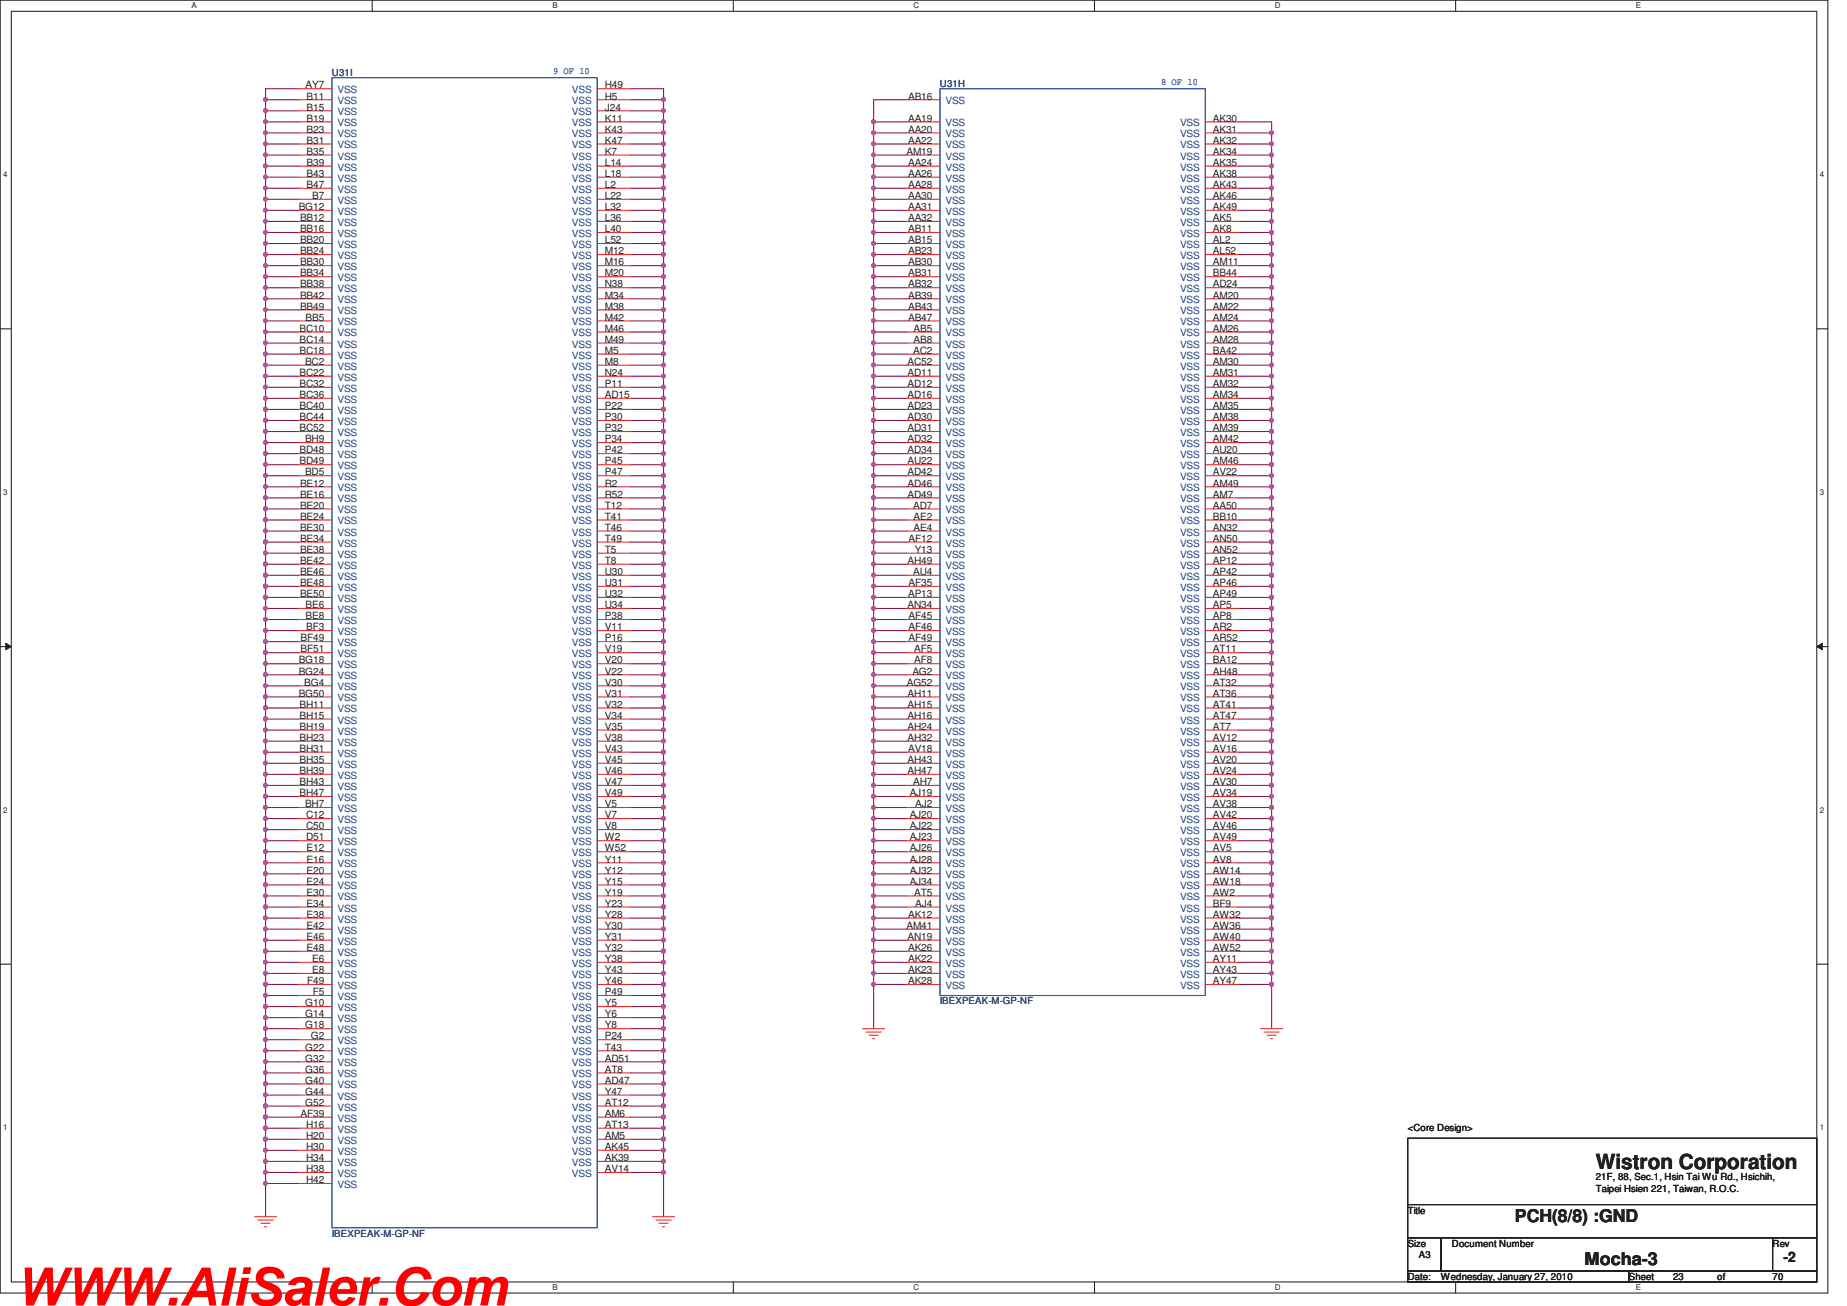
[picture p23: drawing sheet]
<svg xmlns="http://www.w3.org/2000/svg" width="297mm" height="210mm" viewBox="0 0 297 210" stroke-linecap="round" stroke-linejoin="round" font-family="sans-serif">
<defs><g id="words">
<text font-size="8.5" fill="#f00" x="2.5" y="209.9">WWW.AliSaler.Com</text>
<text font-size="3.3" fill="#231f20" x="256.6" y="187.9">Wistron Corporation</text>
<g font-size="2.8" fill="#231f20">
<text x="243.6" y="196.5">PCH(8/8) :GND</text>
<text x="254.8" y="203.4">Mocha-3</text>
</g>
<text font-size="2.3" fill="#231f20" x="286.8" y="202.9">-2</text>
<g font-size="1.6" fill="#3a53a4">
<text x="88.9" y="11.9">9 OF 10</text>
<text x="186.7" y="13.7">8 OF 10</text>
</g>
<g font-size="1.6" fill="#231f20">
<text x="49.1" y="14.2">AY7</text>
<text x="49.3" y="16">B11</text>
<text x="49.3" y="17.8">B15</text>
<text x="97.3" y="14.2">H49</text>
<text x="97.3" y="16">H5</text>
<text x="97.3" y="17.8">J24</text>
<text x="146" y="16">AB16</text>
<text x="49.3" y="19.6">B19</text>
<text x="49.3" y="21.3">B23</text>
<text x="49.3" y="23.1">B31</text>
<text x="97.3" y="23.1">K47</text>
<text x="97.3" y="19.6">K11</text>
<text x="97.3" y="21.3">K43</text>
<text x="146" y="19.6">AA19</text>
<text x="146" y="21.3">AA20</text>
<text x="146" y="23.1">AA22</text>
<text x="195.1" y="19.6">AK30</text>
<text x="195.1" y="21.3">AK31</text>
<text x="195.1" y="23.1">AK32</text>
<text x="49.3" y="24.9">B35</text>
<text x="49.3" y="26.7">B39</text>
<text x="49.3" y="28.4">B43</text>
<text x="97.3" y="24.9">K7</text>
<text x="97.3" y="26.7">L14</text>
<text x="97.3" y="28.4">L18</text>
<text x="145.8" y="24.9">AM19</text>
<text x="146" y="26.7">AA24</text>
<text x="146" y="28.4">AA26</text>
<text x="195.1" y="24.9">AK34</text>
<text x="195.1" y="26.7">AK35</text>
<text x="195.1" y="28.4">AK38</text>
<text x="48" y="33.8">BG12</text>
<text x="48.3" y="35.6">BB12</text>
<text x="49.3" y="30.2">B47</text>
<text x="50.2" y="32">B7</text>
<text x="97.3" y="30.2">L2</text>
<text x="97.3" y="32">L22</text>
<text x="97.3" y="33.8">L32</text>
<text x="97.3" y="35.6">L36</text>
<text x="146" y="30.2">AA28</text>
<text x="146" y="32">AA30</text>
<text x="146" y="33.8">AA31</text>
<text x="146" y="35.6">AA32</text>
<text x="195.1" y="30.2">AK43</text>
<text x="195.1" y="32">AK46</text>
<text x="195.1" y="33.8">AK49</text>
<text x="195.1" y="35.6">AK5</text>
<text x="48.3" y="37.3">BB16</text>
<text x="48.3" y="39.1">BB20</text>
<text x="48.3" y="40.9">BB24</text>
<text x="97.3" y="37.3">L40</text>
<text x="97.3" y="39.1">L52</text>
<text x="97.3" y="40.9">M12</text>
<text x="146" y="37.3">AB11</text>
<text x="146" y="39.1">AB15</text>
<text x="146" y="40.9">AB23</text>
<text x="195.1" y="37.3">AK8</text>
<text x="195.1" y="39.1">AL2</text>
<text x="195.1" y="40.9">AL52</text>
<text x="48.3" y="42.7">BB30</text>
<text x="48.3" y="44.4">BB34</text>
<text x="48.3" y="46.2">BB38</text>
<text x="97.3" y="42.7">M16</text>
<text x="97.3" y="44.4">M20</text>
<text x="97.3" y="46.2">N38</text>
<text x="146" y="42.7">AB30</text>
<text x="146" y="44.4">AB31</text>
<text x="146" y="46.2">AB32</text>
<text x="195.1" y="42.7">AM11</text>
<text x="195.1" y="46.2">AD24</text>
<text x="195.1" y="44.4">BB44</text>
<text x="48.2" y="53.3">BC10</text>
<text x="48.3" y="48">BB42</text>
<text x="48.3" y="49.8">BB49</text>
<text x="49.1" y="51.6">BB5</text>
<text x="97.3" y="48">M34</text>
<text x="97.3" y="49.8">M38</text>
<text x="97.3" y="51.6">M42</text>
<text x="97.3" y="53.3">M46</text>
<text x="146" y="48">AB39</text>
<text x="146" y="49.8">AB43</text>
<text x="146" y="51.6">AB47</text>
<text x="146.9" y="53.3">AB5</text>
<text x="195.1" y="48">AM20</text>
<text x="195.1" y="49.8">AM22</text>
<text x="195.1" y="51.6">AM24</text>
<text x="195.1" y="53.3">AM26</text>
<text x="48.2" y="55.1">BC14</text>
<text x="48.2" y="56.9">BC18</text>
<text x="49.1" y="58.7">BC2</text>
<text x="97.3" y="55.1">M49</text>
<text x="97.3" y="56.9">M5</text>
<text x="97.3" y="58.7">M8</text>
<text x="146" y="58.7">AC52</text>
<text x="146.9" y="56.9">AC2</text>
<text x="146.9" y="55.1">AB8</text>
<text x="195.1" y="55.1">AM28</text>
<text x="195.1" y="58.7">AM30</text>
<text x="195.1" y="56.9">BA42</text>
<text x="48.2" y="60.4">BC22</text>
<text x="48.2" y="62.2">BC32</text>
<text x="48.2" y="64">BC36</text>
<text x="48.2" y="65.8">BC40</text>
<text x="97.3" y="60.4">N24</text>
<text x="97.3" y="62.2">P11</text>
<text x="97.3" y="65.8">P22</text>
<text x="97.3" y="64">AD15</text>
<text x="146" y="60.4">AD11</text>
<text x="146" y="62.2">AD12</text>
<text x="146" y="64">AD16</text>
<text x="146" y="65.8">AD23</text>
<text x="195.1" y="60.4">AM31</text>
<text x="195.1" y="62.2">AM32</text>
<text x="195.1" y="64">AM34</text>
<text x="195.1" y="65.8">AM35</text>
<text x="48.2" y="67.6">BC44</text>
<text x="48.2" y="69.3">BC52</text>
<text x="49.1" y="71.1">BH9</text>
<text x="97.3" y="67.6">P30</text>
<text x="97.3" y="69.3">P32</text>
<text x="97.3" y="71.1">P34</text>
<text x="146" y="67.6">AD30</text>
<text x="146" y="69.3">AD31</text>
<text x="146" y="71.1">AD32</text>
<text x="195.1" y="67.6">AM38</text>
<text x="195.1" y="69.3">AM39</text>
<text x="195.1" y="71.1">AM42</text>
<text x="48.2" y="72.9">BD48</text>
<text x="48.2" y="74.7">BD49</text>
<text x="49.1" y="76.4">BD5</text>
<text x="97.3" y="72.9">P42</text>
<text x="97.3" y="74.7">P45</text>
<text x="97.3" y="76.4">P47</text>
<text x="146" y="72.9">AD34</text>
<text x="146" y="76.4">AD42</text>
<text x="146" y="74.7">AU22</text>
<text x="195.1" y="72.9">AU20</text>
<text x="195.1" y="74.7">AM46</text>
<text x="195.1" y="76.4">AV22</text>
<text x="48.3" y="78.2">BE12</text>
<text x="48.3" y="80">BE16</text>
<text x="48.3" y="81.8">BE20</text>
<text x="48.3" y="83.6">BE24</text>
<text x="97.3" y="78.2">R2</text>
<text x="97.3" y="80">R52</text>
<text x="97.3" y="81.8">T12</text>
<text x="97.3" y="83.6">T41</text>
<text x="146" y="78.2">AD46</text>
<text x="146" y="80">AD49</text>
<text x="146.9" y="81.8">AD7</text>
<text x="146.9" y="83.6">AE2</text>
<text x="195.1" y="78.2">AM49</text>
<text x="195.1" y="80">AM7</text>
<text x="195.1" y="83.6">BB10</text>
<text x="195.1" y="81.8">AA50</text>
<text x="48.3" y="85.3">BE30</text>
<text x="48.3" y="87.1">BE34</text>
<text x="48.3" y="88.9">BE38</text>
<text x="97.3" y="85.3">T46</text>
<text x="97.3" y="87.1">T49</text>
<text x="97.3" y="88.9">T5</text>
<text x="146.1" y="87.1">AF12</text>
<text x="146.9" y="85.3">AE4</text>
<text x="147.1" y="88.9">Y13</text>
<text x="195.1" y="85.3">AN32</text>
<text x="195.1" y="87.1">AN50</text>
<text x="195.1" y="88.9">AN52</text>
<text x="48.3" y="90.7">BE42</text>
<text x="48.3" y="92.5">BE46</text>
<text x="48.3" y="94.2">BE48</text>
<text x="97.3" y="90.7">T8</text>
<text x="97.3" y="92.5">U30</text>
<text x="97.3" y="94.2">U31</text>
<text x="146" y="90.7">AH49</text>
<text x="146.1" y="94.2">AF35</text>
<text x="146.9" y="92.5">AU4</text>
<text x="195.1" y="90.7">AP12</text>
<text x="195.1" y="92.5">AP42</text>
<text x="195.1" y="94.2">AP46</text>
<text x="48.3" y="96">BE50</text>
<text x="49.1" y="97.8">BE6</text>
<text x="49.1" y="99.6">BE8</text>
<text x="49.2" y="101.3">BF3</text>
<text x="97.3" y="96">U32</text>
<text x="97.3" y="97.8">U34</text>
<text x="97.3" y="99.6">P38</text>
<text x="97.3" y="101.3">V11</text>
<text x="146" y="97.8">AN34</text>
<text x="146" y="96">AP13</text>
<text x="146.1" y="99.6">AF45</text>
<text x="146.1" y="101.3">AF46</text>
<text x="195.1" y="96">AP49</text>
<text x="195.1" y="97.8">AP5</text>
<text x="195.1" y="99.6">AP8</text>
<text x="195.1" y="101.3">AR2</text>
<text x="48" y="106.7">BG18</text>
<text x="48.3" y="103.1">BF49</text>
<text x="48.3" y="104.9">BF51</text>
<text x="97.3" y="103.1">P16</text>
<text x="97.3" y="104.9">V19</text>
<text x="97.3" y="106.7">V20</text>
<text x="146.1" y="103.1">AF49</text>
<text x="147" y="104.9">AF5</text>
<text x="147" y="106.7">AF8</text>
<text x="195.1" y="103.1">AR52</text>
<text x="195.1" y="104.9">AT11</text>
<text x="195.1" y="106.7">BA12</text>
<text x="48" y="108.5">BG24</text>
<text x="48" y="112">BG50</text>
<text x="48.2" y="113.8">BH11</text>
<text x="48.9" y="110.2">BG4</text>
<text x="97.3" y="108.5">V22</text>
<text x="97.3" y="110.2">V30</text>
<text x="97.3" y="112">V31</text>
<text x="97.3" y="113.8">V32</text>
<text x="145.8" y="110.2">AG52</text>
<text x="146" y="112">AH11</text>
<text x="146" y="113.8">AH15</text>
<text x="146.7" y="108.5">AG2</text>
<text x="195.1" y="110.2">AT32</text>
<text x="195.1" y="112">AT36</text>
<text x="195.1" y="113.8">AT41</text>
<text x="195.1" y="108.5">AH48</text>
<text x="48.2" y="115.6">BH15</text>
<text x="48.2" y="117.3">BH19</text>
<text x="48.2" y="119.1">BH23</text>
<text x="97.3" y="115.6">V34</text>
<text x="97.3" y="117.3">V35</text>
<text x="97.3" y="119.1">V38</text>
<text x="146" y="115.6">AH16</text>
<text x="146" y="117.3">AH24</text>
<text x="146" y="119.1">AH32</text>
<text x="195.1" y="115.6">AT47</text>
<text x="195.1" y="117.3">AT7</text>
<text x="195.1" y="119.1">AV12</text>
<text x="48.2" y="120.9">BH31</text>
<text x="48.2" y="122.7">BH35</text>
<text x="48.2" y="124.5">BH39</text>
<text x="97.3" y="120.9">V43</text>
<text x="97.3" y="122.7">V45</text>
<text x="97.3" y="124.5">V46</text>
<text x="146" y="122.7">AH43</text>
<text x="146" y="124.5">AH47</text>
<text x="146" y="120.9">AV18</text>
<text x="195.1" y="120.9">AV16</text>
<text x="195.1" y="122.7">AV20</text>
<text x="195.1" y="124.5">AV24</text>
<text x="48.2" y="126.2">BH43</text>
<text x="48.2" y="128">BH47</text>
<text x="49.1" y="129.8">BH7</text>
<text x="49.2" y="131.6">C12</text>
<text x="97.3" y="126.2">V47</text>
<text x="97.3" y="128">V49</text>
<text x="97.3" y="129.8">V5</text>
<text x="97.3" y="131.6">V7</text>
<text x="146.3" y="128">AJ19</text>
<text x="146.3" y="131.6">AJ20</text>
<text x="146.9" y="126.2">AH7</text>
<text x="147.2" y="129.8">AJ2</text>
<text x="195.1" y="126.2">AV30</text>
<text x="195.1" y="128">AV34</text>
<text x="195.1" y="129.8">AV38</text>
<text x="195.1" y="131.6">AV42</text>
<text x="49.2" y="133.3">C50</text>
<text x="49.2" y="135.1">D51</text>
<text x="49.3" y="136.9">E12</text>
<text x="97.3" y="133.3">V8</text>
<text x="97.3" y="135.1">W2</text>
<text x="97.3" y="136.9">W52</text>
<text x="146.3" y="133.3">AJ22</text>
<text x="146.3" y="135.1">AJ23</text>
<text x="146.3" y="136.9">AJ26</text>
<text x="195.1" y="133.3">AV46</text>
<text x="195.1" y="135.1">AV49</text>
<text x="195.1" y="136.9">AV5</text>
<text x="49.3" y="138.7">E16</text>
<text x="49.3" y="140.5">E20</text>
<text x="49.3" y="142.2">E24</text>
<text x="97.3" y="138.7">Y11</text>
<text x="97.3" y="140.5">Y12</text>
<text x="97.3" y="142.2">Y15</text>
<text x="146.3" y="138.7">AJ28</text>
<text x="146.3" y="140.5">AJ32</text>
<text x="146.3" y="142.2">AJ34</text>
<text x="195.1" y="138.7">AV8</text>
<text x="195.1" y="140.5">AW14</text>
<text x="195.1" y="142.2">AW18</text>
<text x="49.3" y="144">E30</text>
<text x="49.3" y="145.8">E34</text>
<text x="49.3" y="147.6">E38</text>
<text x="49.3" y="149.3">E42</text>
<text x="97.3" y="144">Y19</text>
<text x="97.3" y="145.8">Y23</text>
<text x="97.3" y="147.6">Y28</text>
<text x="97.3" y="149.3">Y30</text>
<text x="145.8" y="149.3">AM41</text>
<text x="146" y="147.6">AK12</text>
<text x="147" y="144">AT5</text>
<text x="147.2" y="145.8">AJ4</text>
<text x="195.1" y="144">AW2</text>
<text x="195.1" y="145.8">BF9</text>
<text x="195.1" y="147.6">AW32</text>
<text x="195.1" y="149.3">AW36</text>
<text x="49.3" y="151.1">E46</text>
<text x="49.3" y="152.9">E48</text>
<text x="50.2" y="154.7">E6</text>
<text x="97.3" y="151.1">Y31</text>
<text x="97.3" y="152.9">Y32</text>
<text x="97.3" y="154.7">Y38</text>
<text x="146" y="151.1">AN19</text>
<text x="146" y="152.9">AK26</text>
<text x="146" y="154.7">AK22</text>
<text x="195.1" y="151.1">AW40</text>
<text x="195.1" y="152.9">AW52</text>
<text x="195.1" y="154.7">AY11</text>
<text x="49.1" y="161.8">G10</text>
<text x="49.4" y="158.2">F49</text>
<text x="50.2" y="156.5">E8</text>
<text x="50.3" y="160">F5</text>
<text x="97.3" y="156.5">Y43</text>
<text x="97.3" y="158.2">Y46</text>
<text x="97.3" y="161.8">Y5</text>
<text x="97.3" y="160">P49</text>
<text x="146" y="156.5">AK23</text>
<text x="146" y="158.2">AK28</text>
<text x="195.1" y="156.5">AY43</text>
<text x="195.1" y="158.2">AY47</text>
<text x="49.1" y="163.6">G14</text>
<text x="49.1" y="165.4">G18</text>
<text x="50" y="167.1">G2</text>
<text x="97.3" y="163.6">Y6</text>
<text x="97.3" y="165.4">Y8</text>
<text x="97.3" y="167.1">P24</text>
<text x="49.1" y="168.9">G22</text>
<text x="49.1" y="170.7">G32</text>
<text x="49.1" y="172.5">G36</text>
<text x="97.3" y="168.9">T43</text>
<text x="97.3" y="170.7">AD51</text>
<text x="97.3" y="172.5">AT8</text>
<text x="48.3" y="179.6">AF39</text>
<text x="49.1" y="174.2">G40</text>
<text x="49.1" y="176">G44</text>
<text x="49.1" y="177.8">G52</text>
<text x="97.3" y="174.2">AD47</text>
<text x="97.3" y="176">Y47</text>
<text x="97.3" y="177.8">AT12</text>
<text x="97.3" y="179.6">AM6</text>
<text x="49.2" y="181.4">H16</text>
<text x="49.2" y="183.1">H20</text>
<text x="49.2" y="184.9">H30</text>
<text x="97.3" y="181.4">AT13</text>
<text x="97.3" y="183.1">AM5</text>
<text x="97.3" y="184.9">AK45</text>
<text x="226.4" y="181.8">&lt;Core Design&gt;</text>
<text x="49.2" y="186.7">H34</text>
<text x="49.2" y="188.5">H38</text>
<text x="49.2" y="190.2">H42</text>
<text x="97.3" y="186.7">AK39</text>
<text x="97.3" y="188.5">AV14</text>
<text x="256.6" y="189.8">21F, 88, Sec.1, Hsin Tai Wu Rd., Hsichih,</text>
<text x="256.6" y="191.6">Taipei Hsien 221, Taiwan, R.O.C.</text>
<text x="226.4" y="195.1">Title</text>
<text x="226.4" y="200.4">Size</text>
<text x="228.2" y="202.2">A3</text>
<text x="233.5" y="200.4">Document Number</text>
<text x="285.1" y="200.4">Rev</text>
<text x="226.4" y="205.8">Date:</text>
<text x="231.7" y="205.8">Wednesday, January 27, 2010</text>
<text x="262" y="205.8">Sheet</text>
<text x="269.1" y="205.8">23</text>
<text x="276.2" y="205.8">of</text>
<text x="285.1" y="205.8">70</text>
</g>
<g font-size="1.6" fill="#2d2d72">
<text x="53.4" y="12.1">U31I</text>
<text x="151.2" y="13.9">U31H</text>
<text x="151.2" y="161.5">IBEXPEAK-M-GP-NF</text>
<text x="53.4" y="198.8">IBEXPEAK-M-GP-NF</text>
</g>
<g font-size="1.6" fill="#1d437e">
<text x="54.3" y="15">VSS</text>
<text x="54.3" y="16.8">VSS</text>
<text x="92" y="15">VSS</text>
<text x="92" y="16.8">VSS</text>
<text x="152.1" y="16.8">VSS</text>
<text x="54.3" y="18.5">VSS</text>
<text x="54.3" y="20.3">VSS</text>
<text x="54.3" y="22.1">VSS</text>
<text x="54.3" y="23.9">VSS</text>
<text x="92" y="23.9">VSS</text>
<text x="92" y="20.3">VSS</text>
<text x="92" y="22.1">VSS</text>
<text x="92" y="18.5">VSS</text>
<text x="152.1" y="20.3">VSS</text>
<text x="152.1" y="22.1">VSS</text>
<text x="152.1" y="23.9">VSS</text>
<text x="189.8" y="20.3">VSS</text>
<text x="189.8" y="22.1">VSS</text>
<text x="189.8" y="23.9">VSS</text>
<text x="54.3" y="25.7">VSS</text>
<text x="54.3" y="27.4">VSS</text>
<text x="54.3" y="29.2">VSS</text>
<text x="92" y="25.7">VSS</text>
<text x="92" y="27.4">VSS</text>
<text x="92" y="29.2">VSS</text>
<text x="152.1" y="27.4">VSS</text>
<text x="152.1" y="29.2">VSS</text>
<text x="152.1" y="25.7">VSS</text>
<text x="189.8" y="25.7">VSS</text>
<text x="189.8" y="27.4">VSS</text>
<text x="189.8" y="29.2">VSS</text>
<text x="54.3" y="31">VSS</text>
<text x="54.3" y="32.8">VSS</text>
<text x="54.3" y="34.5">VSS</text>
<text x="92" y="31">VSS</text>
<text x="92" y="32.8">VSS</text>
<text x="92" y="34.5">VSS</text>
<text x="152.1" y="31">VSS</text>
<text x="152.1" y="32.8">VSS</text>
<text x="152.1" y="34.5">VSS</text>
<text x="189.8" y="31">VSS</text>
<text x="189.8" y="32.8">VSS</text>
<text x="189.8" y="34.5">VSS</text>
<text x="54.3" y="36.3">VSS</text>
<text x="54.3" y="38.1">VSS</text>
<text x="54.3" y="39.9">VSS</text>
<text x="54.3" y="41.7">VSS</text>
<text x="92" y="36.3">VSS</text>
<text x="92" y="38.1">VSS</text>
<text x="92" y="39.9">VSS</text>
<text x="92" y="41.7">VSS</text>
<text x="152.1" y="36.3">VSS</text>
<text x="152.1" y="38.1">VSS</text>
<text x="152.1" y="39.9">VSS</text>
<text x="152.1" y="41.7">VSS</text>
<text x="189.8" y="36.3">VSS</text>
<text x="189.8" y="38.1">VSS</text>
<text x="189.8" y="39.9">VSS</text>
<text x="189.8" y="41.7">VSS</text>
<text x="54.3" y="43.4">VSS</text>
<text x="54.3" y="45.2">VSS</text>
<text x="54.3" y="47">VSS</text>
<text x="92" y="43.4">VSS</text>
<text x="92" y="45.2">VSS</text>
<text x="92" y="47">VSS</text>
<text x="152.1" y="43.4">VSS</text>
<text x="152.1" y="45.2">VSS</text>
<text x="152.1" y="47">VSS</text>
<text x="189.8" y="43.4">VSS</text>
<text x="189.8" y="47">VSS</text>
<text x="189.8" y="45.2">VSS</text>
<text x="54.3" y="48.8">VSS</text>
<text x="54.3" y="50.5">VSS</text>
<text x="54.3" y="52.3">VSS</text>
<text x="92" y="48.8">VSS</text>
<text x="92" y="50.5">VSS</text>
<text x="92" y="52.3">VSS</text>
<text x="152.1" y="48.8">VSS</text>
<text x="152.1" y="50.5">VSS</text>
<text x="152.1" y="52.3">VSS</text>
<text x="189.8" y="48.8">VSS</text>
<text x="189.8" y="50.5">VSS</text>
<text x="189.8" y="52.3">VSS</text>
<text x="54.3" y="54.1">VSS</text>
<text x="54.3" y="55.9">VSS</text>
<text x="54.3" y="57.7">VSS</text>
<text x="54.3" y="59.4">VSS</text>
<text x="92" y="54.1">VSS</text>
<text x="92" y="55.9">VSS</text>
<text x="92" y="57.7">VSS</text>
<text x="92" y="59.4">VSS</text>
<text x="152.1" y="54.1">VSS</text>
<text x="152.1" y="55.9">VSS</text>
<text x="152.1" y="57.7">VSS</text>
<text x="152.1" y="59.4">VSS</text>
<text x="189.8" y="54.1">VSS</text>
<text x="189.8" y="55.9">VSS</text>
<text x="189.8" y="59.4">VSS</text>
<text x="189.8" y="57.7">VSS</text>
<text x="54.3" y="61.2">VSS</text>
<text x="54.3" y="63">VSS</text>
<text x="54.3" y="64.8">VSS</text>
<text x="92" y="61.2">VSS</text>
<text x="92" y="63">VSS</text>
<text x="92" y="64.8">VSS</text>
<text x="152.1" y="61.2">VSS</text>
<text x="152.1" y="63">VSS</text>
<text x="152.1" y="64.8">VSS</text>
<text x="189.8" y="61.2">VSS</text>
<text x="189.8" y="63">VSS</text>
<text x="189.8" y="64.8">VSS</text>
<text x="54.3" y="66.5">VSS</text>
<text x="54.3" y="68.3">VSS</text>
<text x="54.3" y="70.1">VSS</text>
<text x="54.3" y="71.9">VSS</text>
<text x="92" y="66.5">VSS</text>
<text x="92" y="68.3">VSS</text>
<text x="92" y="70.1">VSS</text>
<text x="92" y="71.9">VSS</text>
<text x="152.1" y="66.5">VSS</text>
<text x="152.1" y="68.3">VSS</text>
<text x="152.1" y="70.1">VSS</text>
<text x="152.1" y="71.9">VSS</text>
<text x="189.8" y="66.5">VSS</text>
<text x="189.8" y="68.3">VSS</text>
<text x="189.8" y="70.1">VSS</text>
<text x="189.8" y="71.9">VSS</text>
<text x="54.3" y="73.7">VSS</text>
<text x="54.3" y="75.4">VSS</text>
<text x="54.3" y="77.2">VSS</text>
<text x="92" y="73.7">VSS</text>
<text x="92" y="75.4">VSS</text>
<text x="92" y="77.2">VSS</text>
<text x="152.1" y="73.7">VSS</text>
<text x="152.1" y="77.2">VSS</text>
<text x="152.1" y="75.4">VSS</text>
<text x="189.8" y="73.7">VSS</text>
<text x="189.8" y="75.4">VSS</text>
<text x="189.8" y="77.2">VSS</text>
<text x="54.3" y="79">VSS</text>
<text x="54.3" y="80.8">VSS</text>
<text x="54.3" y="82.5">VSS</text>
<text x="92" y="79">VSS</text>
<text x="92" y="80.8">VSS</text>
<text x="92" y="82.5">VSS</text>
<text x="152.1" y="79">VSS</text>
<text x="152.1" y="80.8">VSS</text>
<text x="152.1" y="82.5">VSS</text>
<text x="189.8" y="79">VSS</text>
<text x="189.8" y="80.8">VSS</text>
<text x="189.8" y="82.5">VSS</text>
<text x="54.3" y="84.3">VSS</text>
<text x="54.3" y="86.1">VSS</text>
<text x="54.3" y="87.9">VSS</text>
<text x="54.3" y="89.7">VSS</text>
<text x="92" y="84.3">VSS</text>
<text x="92" y="86.1">VSS</text>
<text x="92" y="87.9">VSS</text>
<text x="92" y="89.7">VSS</text>
<text x="152.1" y="84.3">VSS</text>
<text x="152.1" y="86.1">VSS</text>
<text x="152.1" y="87.9">VSS</text>
<text x="152.1" y="89.7">VSS</text>
<text x="189.8" y="84.3">VSS</text>
<text x="189.8" y="86.1">VSS</text>
<text x="189.8" y="87.9">VSS</text>
<text x="189.8" y="89.7">VSS</text>
<text x="54.3" y="91.4">VSS</text>
<text x="54.3" y="93.2">VSS</text>
<text x="54.3" y="95">VSS</text>
<text x="92" y="91.4">VSS</text>
<text x="92" y="93.2">VSS</text>
<text x="92" y="95">VSS</text>
<text x="152.1" y="95">VSS</text>
<text x="152.1" y="93.2">VSS</text>
<text x="152.1" y="91.4">VSS</text>
<text x="189.8" y="91.4">VSS</text>
<text x="189.8" y="93.2">VSS</text>
<text x="189.8" y="95">VSS</text>
<text x="54.3" y="96.8">VSS</text>
<text x="54.3" y="98.5">VSS</text>
<text x="54.3" y="100.3">VSS</text>
<text x="92" y="96.8">VSS</text>
<text x="92" y="98.5">VSS</text>
<text x="92" y="100.3">VSS</text>
<text x="152.1" y="96.8">VSS</text>
<text x="152.1" y="100.3">VSS</text>
<text x="152.1" y="98.5">VSS</text>
<text x="189.8" y="96.8">VSS</text>
<text x="189.8" y="98.5">VSS</text>
<text x="189.8" y="100.3">VSS</text>
<text x="54.3" y="102.1">VSS</text>
<text x="54.3" y="103.9">VSS</text>
<text x="54.3" y="105.7">VSS</text>
<text x="54.3" y="107.4">VSS</text>
<text x="92" y="102.1">VSS</text>
<text x="92" y="103.9">VSS</text>
<text x="92" y="105.7">VSS</text>
<text x="92" y="107.4">VSS</text>
<text x="152.1" y="102.1">VSS</text>
<text x="152.1" y="103.9">VSS</text>
<text x="152.1" y="105.7">VSS</text>
<text x="152.1" y="107.4">VSS</text>
<text x="189.8" y="102.1">VSS</text>
<text x="189.8" y="103.9">VSS</text>
<text x="189.8" y="105.7">VSS</text>
<text x="189.8" y="107.4">VSS</text>
<text x="54.3" y="109.2">VSS</text>
<text x="54.3" y="111">VSS</text>
<text x="54.3" y="112.8">VSS</text>
<text x="92" y="109.2">VSS</text>
<text x="92" y="111">VSS</text>
<text x="92" y="112.8">VSS</text>
<text x="152.1" y="109.2">VSS</text>
<text x="152.1" y="111">VSS</text>
<text x="152.1" y="112.8">VSS</text>
<text x="189.8" y="111">VSS</text>
<text x="189.8" y="112.8">VSS</text>
<text x="189.8" y="109.2">VSS</text>
<text x="54.3" y="114.6">VSS</text>
<text x="54.3" y="116.3">VSS</text>
<text x="54.3" y="118.1">VSS</text>
<text x="54.3" y="119.9">VSS</text>
<text x="92" y="114.6">VSS</text>
<text x="92" y="116.3">VSS</text>
<text x="92" y="118.1">VSS</text>
<text x="92" y="119.9">VSS</text>
<text x="152.1" y="114.6">VSS</text>
<text x="152.1" y="116.3">VSS</text>
<text x="152.1" y="118.1">VSS</text>
<text x="152.1" y="119.9">VSS</text>
<text x="189.8" y="114.6">VSS</text>
<text x="189.8" y="116.3">VSS</text>
<text x="189.8" y="118.1">VSS</text>
<text x="189.8" y="119.9">VSS</text>
<text x="54.3" y="121.7">VSS</text>
<text x="54.3" y="123.4">VSS</text>
<text x="54.3" y="125.2">VSS</text>
<text x="92" y="121.7">VSS</text>
<text x="92" y="123.4">VSS</text>
<text x="92" y="125.2">VSS</text>
<text x="152.1" y="123.4">VSS</text>
<text x="152.1" y="125.2">VSS</text>
<text x="152.1" y="121.7">VSS</text>
<text x="189.8" y="121.7">VSS</text>
<text x="189.8" y="123.4">VSS</text>
<text x="189.8" y="125.2">VSS</text>
<text x="54.3" y="127">VSS</text>
<text x="54.3" y="128.8">VSS</text>
<text x="54.3" y="130.6">VSS</text>
<text x="92" y="127">VSS</text>
<text x="92" y="128.8">VSS</text>
<text x="92" y="130.6">VSS</text>
<text x="152.1" y="127">VSS</text>
<text x="152.1" y="128.8">VSS</text>
<text x="152.1" y="130.6">VSS</text>
<text x="189.8" y="127">VSS</text>
<text x="189.8" y="128.8">VSS</text>
<text x="189.8" y="130.6">VSS</text>
<text x="54.3" y="132.3">VSS</text>
<text x="54.3" y="134.1">VSS</text>
<text x="54.3" y="135.9">VSS</text>
<text x="54.3" y="137.7">VSS</text>
<text x="92" y="132.3">VSS</text>
<text x="92" y="134.1">VSS</text>
<text x="92" y="135.9">VSS</text>
<text x="92" y="137.7">VSS</text>
<text x="152.1" y="132.3">VSS</text>
<text x="152.1" y="134.1">VSS</text>
<text x="152.1" y="135.9">VSS</text>
<text x="152.1" y="137.7">VSS</text>
<text x="189.8" y="132.3">VSS</text>
<text x="189.8" y="134.1">VSS</text>
<text x="189.8" y="135.9">VSS</text>
<text x="189.8" y="137.7">VSS</text>
<text x="54.3" y="139.4">VSS</text>
<text x="54.3" y="141.2">VSS</text>
<text x="54.3" y="143">VSS</text>
<text x="92" y="139.4">VSS</text>
<text x="92" y="141.2">VSS</text>
<text x="92" y="143">VSS</text>
<text x="152.1" y="139.4">VSS</text>
<text x="152.1" y="141.2">VSS</text>
<text x="152.1" y="143">VSS</text>
<text x="189.8" y="139.4">VSS</text>
<text x="189.8" y="141.2">VSS</text>
<text x="189.8" y="143">VSS</text>
<text x="54.3" y="144.8">VSS</text>
<text x="54.3" y="146.6">VSS</text>
<text x="54.3" y="148.3">VSS</text>
<text x="92" y="144.8">VSS</text>
<text x="92" y="146.6">VSS</text>
<text x="92" y="148.3">VSS</text>
<text x="152.1" y="144.8">VSS</text>
<text x="152.1" y="146.6">VSS</text>
<text x="152.1" y="148.3">VSS</text>
<text x="189.8" y="144.8">VSS</text>
<text x="189.8" y="146.6">VSS</text>
<text x="189.8" y="148.3">VSS</text>
<text x="54.3" y="150.1">VSS</text>
<text x="54.3" y="151.9">VSS</text>
<text x="54.3" y="153.7">VSS</text>
<text x="54.3" y="155.4">VSS</text>
<text x="92" y="150.1">VSS</text>
<text x="92" y="151.9">VSS</text>
<text x="92" y="153.7">VSS</text>
<text x="92" y="155.4">VSS</text>
<text x="152.1" y="153.7">VSS</text>
<text x="152.1" y="155.4">VSS</text>
<text x="152.1" y="150.1">VSS</text>
<text x="152.1" y="151.9">VSS</text>
<text x="189.8" y="150.1">VSS</text>
<text x="189.8" y="151.9">VSS</text>
<text x="189.8" y="153.7">VSS</text>
<text x="189.8" y="155.4">VSS</text>
<text x="54.3" y="157.2">VSS</text>
<text x="54.3" y="159">VSS</text>
<text x="54.3" y="160.8">VSS</text>
<text x="92" y="157.2">VSS</text>
<text x="92" y="159">VSS</text>
<text x="92" y="160.8">VSS</text>
<text x="152.1" y="157.2">VSS</text>
<text x="152.1" y="159">VSS</text>
<text x="189.8" y="157.2">VSS</text>
<text x="189.8" y="159">VSS</text>
<text x="54.3" y="162.6">VSS</text>
<text x="54.3" y="164.3">VSS</text>
<text x="54.3" y="166.1">VSS</text>
<text x="54.3" y="167.9">VSS</text>
<text x="92" y="162.6">VSS</text>
<text x="92" y="164.3">VSS</text>
<text x="92" y="166.1">VSS</text>
<text x="92" y="167.9">VSS</text>
<text x="54.3" y="169.7">VSS</text>
<text x="54.3" y="171.4">VSS</text>
<text x="54.3" y="173.2">VSS</text>
<text x="92" y="169.7">VSS</text>
<text x="92" y="171.4">VSS</text>
<text x="92" y="173.2">VSS</text>
<text x="54.3" y="175">VSS</text>
<text x="54.3" y="176.8">VSS</text>
<text x="54.3" y="178.6">VSS</text>
<text x="92" y="175">VSS</text>
<text x="92" y="176.8">VSS</text>
<text x="92" y="178.6">VSS</text>
<text x="54.3" y="180.3">VSS</text>
<text x="54.3" y="182.1">VSS</text>
<text x="54.3" y="183.9">VSS</text>
<text x="54.3" y="185.7">VSS</text>
<text x="92" y="180.3">VSS</text>
<text x="92" y="182.1">VSS</text>
<text x="92" y="183.9">VSS</text>
<text x="92" y="185.7">VSS</text>
<text x="54.3" y="187.4">VSS</text>
<text x="54.3" y="189.2">VSS</text>
<text x="54.3" y="191">VSS</text>
<text x="92" y="187.4">VSS</text>
<text x="92" y="189.2">VSS</text>
</g>
<g font-size="1.3" fill="#231f20">
<text x="30.8" y="1.4">A</text>
<text x="88.9" y="1.4">B</text>
<text x="146.9" y="1.4">C</text>
<text x="205" y="1.4">D</text>
<text x="263.1" y="1.4">E</text>
<text x=".5" y="28.5">4</text>
<text x="292.6" y="28.5">4</text>
<text x=".5" y="79.5">3</text>
<text x="292.6" y="79.5">3</text>
<text x=".5" y="130.6">2</text>
<text x="292.6" y="130.6">2</text>
<text x=".5" y="181.7">1</text>
<text x="292.6" y="181.7">1</text>
<text x="30.8" y="207.4">A</text>
<text x="88.9" y="207.4">B</text>
<text x="146.9" y="207.4">C</text>
<text x="205" y="207.4">D</text>
<text x="263.1" y="207.4">E</text>
</g>
</g></defs>
<path d="M0 0h294v207.9h-294zM1.8 1.8h290.4v204.3h-290.4z" fill="none" stroke="#231f20" stroke-width=".17"/>
<g fill="#fff">
<path d="M30.8 .2h.8v1.4h-.8z"/>
<path d="M30.8 206.3h.8v1.4h-.8z"/>
</g>
<path d="M59.9 0v1.8M59.9 206.1v1.8" fill="none" stroke="#231f20" stroke-width=".17"/>
<g fill="#fff">
<path d="M88.9 .2h.8v1.4h-.8z"/>
<path d="M88.9 206.3h.8v1.4h-.8z"/>
</g>
<path d="M117.9 0v1.8M117.9 206.1v1.8" fill="none" stroke="#231f20" stroke-width=".17"/>
<g fill="#fff">
<path d="M146.9 .2h.9v1.4h-.9z"/>
<path d="M146.9 206.3h.9v1.4h-.9z"/>
</g>
<path d="M176 0v1.8M176 206.1v1.8" fill="none" stroke="#231f20" stroke-width=".17"/>
<g fill="#fff">
<path d="M205 .2h.9v1.4h-.9z"/>
<path d="M205 206.3h.9v1.4h-.9z"/>
</g>
<path d="M234.1 0v1.8M234.1 206.1v1.8" fill="none" stroke="#231f20" stroke-width=".17"/>
<g fill="#fff">
<path d="M263.1 .2h.8v1.4h-.8z"/>
<path d="M263.1 206.3h.8v1.4h-.8z"/>
<path d="M.5 27.3h.7v1.4h-.7z"/>
<path d="M292.6 27.3h.7v1.4h-.7z"/>
<path d="M.5 78.4h.7v1.4h-.7z"/>
<path d="M292.6 78.4h.7v1.4h-.7z"/>
</g>
<path d="M0 52.9h1.8M292.2 52.9h1.8" fill="none" stroke="#231f20" stroke-width=".17"/>
<g fill="#fff">
<path d="M.5 129.5h.7v1.4h-.7z"/>
<path d="M292.6 129.5h.7v1.4h-.7z"/>
</g>
<path d="M0 104h1.8M292.2 104h1.8" fill="none" stroke="#231f20" stroke-width=".17"/>
<path d="M.9 103.4l.9 .6-.9 .5z" fill="#231f20"/>
<path d="M.9 103.4l.9 .6-.9 .5z" fill="none" stroke="#231f20" stroke-width=".16"/>
<path d="M292.2 104l.9-.6v1.1z" fill="#231f20"/>
<path d="M292.2 104l.9-.6v1.1z" fill="none" stroke="#231f20" stroke-width=".16"/>
<g fill="#fff">
<path d="M.5 180.5h.7v1.4h-.7z"/>
<path d="M292.6 180.5h.7v1.4h-.7z"/>
</g>
<path d="M0 155h1.8M292.2 155h1.8" fill="none" stroke="#231f20" stroke-width=".17"/>
<path d="M199.2 28.5h5.3" fill="none" stroke="#7f1542" stroke-width=".17"/>
<circle cx="204.5" cy="28.5" r=".32" fill="#b8529f"/>
<circle cx="204.5" cy="28.5" r=".32" fill="none" stroke="#b8529f" stroke-width=".17"/>
<path d="M199.2 39.2h5.3M199.2 37.4h5.3M199.2 35.6h5.3M204.5 154.7v1.8" fill="none" stroke="#7f1542" stroke-width=".17"/>
<circle cx="204.5" cy="35.6" r=".32" fill="#b8529f"/>
<circle cx="204.5" cy="35.6" r=".32" fill="none" stroke="#b8529f" stroke-width=".17"/>
<path d="M199.2 30.3h5.3" fill="none" stroke="#7f1542" stroke-width=".17"/>
<circle cx="204.5" cy="30.2" r=".32" fill="#b8529f"/>
<circle cx="204.5" cy="30.2" r=".32" fill="none" stroke="#b8529f" stroke-width=".17"/>
<path d="M204.5 151.2v1.7" fill="none" stroke="#7f1542" stroke-width=".17"/>
<circle cx="204.5" cy="151.1" r=".32" fill="#b8529f"/>
<circle cx="204.5" cy="151.1" r=".32" fill="none" stroke="#b8529f" stroke-width=".17"/>
<path d="M199.2 32h5.3" fill="none" stroke="#7f1542" stroke-width=".17"/>
<circle cx="204.5" cy="32" r=".32" fill="#b8529f"/>
<circle cx="204.5" cy="32" r=".32" fill="none" stroke="#b8529f" stroke-width=".17"/>
<path d="M199.2 33.8h5.3M199.2 49.8h5.3M204.5 149.4v1.8" fill="none" stroke="#7f1542" stroke-width=".17"/>
<circle cx="204.5" cy="49.8" r=".32" fill="#b8529f"/>
<circle cx="204.5" cy="49.8" r=".32" fill="none" stroke="#b8529f" stroke-width=".17"/>
<path d="M199.2 48h5.3M199.2 46.3h5.3" fill="none" stroke="#7f1542" stroke-width=".17"/>
<circle cx="204.5" cy="46.2" r=".32" fill="#b8529f"/>
<circle cx="204.5" cy="46.2" r=".32" fill="none" stroke="#b8529f" stroke-width=".17"/>
<path d="M199.2 51.6h5.3M199.2 56.9h5.3" fill="none" stroke="#7f1542" stroke-width=".17"/>
<circle cx="204.5" cy="56.9" r=".32" fill="#b8529f"/>
<circle cx="204.5" cy="56.9" r=".32" fill="none" stroke="#b8529f" stroke-width=".17"/>
<path d="M199.2 58.7h5.3" fill="none" stroke="#7f1542" stroke-width=".17"/>
<circle cx="204.5" cy="58.7" r=".32" fill="#b8529f"/>
<circle cx="204.5" cy="58.7" r=".32" fill="none" stroke="#b8529f" stroke-width=".17"/>
<path d="M199.2 55.2h5.3M199.2 60.5h5.3" fill="none" stroke="#7f1542" stroke-width=".17"/>
<circle cx="204.5" cy="55.1" r=".32" fill="#b8529f"/>
<circle cx="204.5" cy="55.1" r=".32" fill="none" stroke="#b8529f" stroke-width=".17"/>
<path d="M199.2 53.4h5.3" fill="none" stroke="#7f1542" stroke-width=".17"/>
<circle cx="204.5" cy="53.4" r=".32" fill="#b8529f"/>
<circle cx="204.5" cy="53.4" r=".32" fill="none" stroke="#b8529f" stroke-width=".17"/>
<path d="M199.2 40.9h5.3M199.2 42.7h5.3M199.2 44.5h5.3" fill="none" stroke="#7f1542" stroke-width=".17"/>
<circle cx="204.5" cy="44.5" r=".32" fill="#b8529f"/>
<circle cx="204.5" cy="44.5" r=".32" fill="none" stroke="#b8529f" stroke-width=".17"/>
<path d="M204.5 138.7v1.8" fill="none" stroke="#7f1542" stroke-width=".17"/>
<circle cx="204.5" cy="138.7" r=".32" fill="#b8529f"/>
<circle cx="204.5" cy="138.7" r=".32" fill="none" stroke="#b8529f" stroke-width=".17"/>
<path d="M204.5 135.2v1.7" fill="none" stroke="#7f1542" stroke-width=".17"/>
<circle cx="204.5" cy="135.1" r=".32" fill="#b8529f"/>
<circle cx="204.5" cy="135.1" r=".32" fill="none" stroke="#b8529f" stroke-width=".17"/>
<path d="M204.5 23.2v1.7M204.5 49.8v1.8M204.5 58.7v1.8M204.5 129.8v1.8" fill="none" stroke="#7f1542" stroke-width=".17"/>
<circle cx="204.5" cy="23.1" r=".32" fill="#b8529f"/>
<circle cx="204.5" cy="23.1" r=".32" fill="none" stroke="#b8529f" stroke-width=".17"/>
<path d="M204.5 46.3v3.5" fill="none" stroke="#7f1542" stroke-width=".17"/>
<circle cx="204.5" cy="48" r=".32" fill="#b8529f"/>
<circle cx="204.5" cy="48" r=".32" fill="none" stroke="#b8529f" stroke-width=".17"/>
<path d="M204.5 40.9v1.8" fill="none" stroke="#7f1542" stroke-width=".17"/>
<circle cx="204.5" cy="40.9" r=".32" fill="#b8529f"/>
<circle cx="204.5" cy="40.9" r=".32" fill="none" stroke="#b8529f" stroke-width=".17"/>
<path d="M204.5 39.2v1.7" fill="none" stroke="#7f1542" stroke-width=".17"/>
<circle cx="204.5" cy="39.1" r=".32" fill="#b8529f"/>
<circle cx="204.5" cy="39.1" r=".32" fill="none" stroke="#b8529f" stroke-width=".17"/>
<path d="M204.5 32v1.8M204.5 51.6v1.8M204.5 56.9v1.8" fill="none" stroke="#7f1542" stroke-width=".17"/>
<circle cx="204.5" cy="51.6" r=".32" fill="#b8529f"/>
<circle cx="204.5" cy="51.6" r=".32" fill="none" stroke="#b8529f" stroke-width=".17"/>
<path d="M204.5 26.7v1.8M204.5 30.3v1.7M204.5 53.4v1.8" fill="none" stroke="#7f1542" stroke-width=".17"/>
<circle cx="204.5" cy="26.7" r=".32" fill="#b8529f"/>
<circle cx="204.5" cy="26.7" r=".32" fill="none" stroke="#b8529f" stroke-width=".17"/>
<path d="M204.5 24.9v1.8" fill="none" stroke="#7f1542" stroke-width=".17"/>
<circle cx="204.5" cy="24.9" r=".32" fill="#b8529f"/>
<circle cx="204.5" cy="24.9" r=".32" fill="none" stroke="#b8529f" stroke-width=".17"/>
<path d="M204.5 35.6v1.8M204.5 42.7v1.8" fill="none" stroke="#7f1542" stroke-width=".17"/>
<circle cx="204.5" cy="42.7" r=".32" fill="#b8529f"/>
<circle cx="204.5" cy="42.7" r=".32" fill="none" stroke="#b8529f" stroke-width=".17"/>
<path d="M204.5 37.4v1.8" fill="none" stroke="#7f1542" stroke-width=".17"/>
<circle cx="204.5" cy="37.4" r=".32" fill="#b8529f"/>
<circle cx="204.5" cy="37.4" r=".32" fill="none" stroke="#b8529f" stroke-width=".17"/>
<path d="M204.5 126.3v1.8" fill="none" stroke="#7f1542" stroke-width=".17"/>
<circle cx="204.5" cy="126.3" r=".32" fill="#b8529f"/>
<circle cx="204.5" cy="126.3" r=".32" fill="none" stroke="#b8529f" stroke-width=".17"/>
<path d="M204.5 120.9v1.8M204.5 124.5v1.8" fill="none" stroke="#7f1542" stroke-width=".17"/>
<circle cx="204.5" cy="120.9" r=".32" fill="#b8529f"/>
<circle cx="204.5" cy="120.9" r=".32" fill="none" stroke="#b8529f" stroke-width=".17"/>
<path d="M199.2 71.2h5.3" fill="none" stroke="#7f1542" stroke-width=".17"/>
<circle cx="204.5" cy="71.1" r=".32" fill="#b8529f"/>
<circle cx="204.5" cy="71.1" r=".32" fill="none" stroke="#b8529f" stroke-width=".17"/>
<path d="M199.2 69.4h5.3" fill="none" stroke="#7f1542" stroke-width=".17"/>
<circle cx="204.5" cy="69.4" r=".32" fill="#b8529f"/>
<circle cx="204.5" cy="69.4" r=".32" fill="none" stroke="#b8529f" stroke-width=".17"/>
<path d="M199.2 67.6h5.3" fill="none" stroke="#7f1542" stroke-width=".17"/>
<circle cx="204.5" cy="67.6" r=".32" fill="#b8529f"/>
<circle cx="204.5" cy="67.6" r=".32" fill="none" stroke="#b8529f" stroke-width=".17"/>
<path d="M199.2 72.9h5.3M199.2 78.3h5.3M199.2 80h5.3" fill="none" stroke="#7f1542" stroke-width=".17"/>
<circle cx="204.5" cy="80" r=".32" fill="#b8529f"/>
<circle cx="204.5" cy="80" r=".32" fill="none" stroke="#b8529f" stroke-width=".17"/>
<path d="M199.2 81.8h5.3" fill="none" stroke="#7f1542" stroke-width=".17"/>
<circle cx="204.5" cy="81.8" r=".32" fill="#b8529f"/>
<circle cx="204.5" cy="81.8" r=".32" fill="none" stroke="#b8529f" stroke-width=".17"/>
<path d="M199.2 76.5h5.3M199.2 74.7h5.3M42.7 154.7v1.8" fill="none" stroke="#7f1542" stroke-width=".17"/>
<circle cx="204.5" cy="74.7" r=".32" fill="#b8529f"/>
<circle cx="204.5" cy="74.7" r=".32" fill="none" stroke="#b8529f" stroke-width=".17"/>
<path d="M199.2 90.7h5.3M204.5 113.8v1.8" fill="none" stroke="#7f1542" stroke-width=".17"/>
<circle cx="204.5" cy="113.8" r=".32" fill="#b8529f"/>
<circle cx="204.5" cy="113.8" r=".32" fill="none" stroke="#b8529f" stroke-width=".17"/>
<path d="M199.2 92.5h5.3" fill="none" stroke="#7f1542" stroke-width=".17"/>
<circle cx="204.5" cy="92.5" r=".32" fill="#b8529f"/>
<circle cx="204.5" cy="92.5" r=".32" fill="none" stroke="#b8529f" stroke-width=".17"/>
<path d="M199.2 101.4h5.3" fill="none" stroke="#7f1542" stroke-width=".17"/>
<circle cx="204.5" cy="101.4" r=".32" fill="#b8529f"/>
<circle cx="204.5" cy="101.4" r=".32" fill="none" stroke="#b8529f" stroke-width=".17"/>
<path d="M199.2 99.6h5.3M199.2 94.3h5.3" fill="none" stroke="#7f1542" stroke-width=".17"/>
<circle cx="204.5" cy="94.2" r=".32" fill="#b8529f"/>
<circle cx="204.5" cy="94.2" r=".32" fill="none" stroke="#b8529f" stroke-width=".17"/>
<path d="M199.2 88.9h5.3M199.2 83.6h5.3" fill="none" stroke="#7f1542" stroke-width=".17"/>
<circle cx="204.5" cy="83.6" r=".32" fill="#b8529f"/>
<circle cx="204.5" cy="83.6" r=".32" fill="none" stroke="#b8529f" stroke-width=".17"/>
<path d="M199.2 96.1h5.3" fill="none" stroke="#7f1542" stroke-width=".17"/>
<circle cx="204.5" cy="96" r=".32" fill="#b8529f"/>
<circle cx="204.5" cy="96" r=".32" fill="none" stroke="#b8529f" stroke-width=".17"/>
<path d="M199.2 97.8h5.3" fill="none" stroke="#7f1542" stroke-width=".17"/>
<circle cx="204.5" cy="97.8" r=".32" fill="#b8529f"/>
<circle cx="204.5" cy="97.8" r=".32" fill="none" stroke="#b8529f" stroke-width=".17"/>
<path d="M199.2 87.2h5.3M199.2 103.2h5.3" fill="none" stroke="#7f1542" stroke-width=".17"/>
<circle cx="204.5" cy="87.1" r=".32" fill="#b8529f"/>
<circle cx="204.5" cy="87.1" r=".32" fill="none" stroke="#b8529f" stroke-width=".17"/>
<path d="M199.2 85.4h5.3" fill="none" stroke="#7f1542" stroke-width=".17"/>
<circle cx="204.5" cy="85.4" r=".32" fill="#b8529f"/>
<circle cx="204.5" cy="85.4" r=".32" fill="none" stroke="#b8529f" stroke-width=".17"/>
<path d="M199.2 62.3h5.3M199.2 64h5.3M199.2 65.8h5.3M204.5 72.9v1.8" fill="none" stroke="#7f1542" stroke-width=".17"/>
<circle cx="204.5" cy="72.9" r=".32" fill="#b8529f"/>
<circle cx="204.5" cy="72.9" r=".32" fill="none" stroke="#b8529f" stroke-width=".17"/>
<path d="M204.5 71.2v1.7" fill="none" stroke="#7f1542" stroke-width=".17"/>
<circle cx="204.5" cy="71.1" r=".32" fill="#b8529f"/>
<circle cx="204.5" cy="71.1" r=".32" fill="none" stroke="#b8529f" stroke-width=".17"/>
<path d="M204.5 69.4v1.8M204.5 76.5v1.8M204.5 85.4v1.8" fill="none" stroke="#7f1542" stroke-width=".17"/>
<circle cx="204.5" cy="76.5" r=".32" fill="#b8529f"/>
<circle cx="204.5" cy="76.5" r=".32" fill="none" stroke="#b8529f" stroke-width=".17"/>
<path d="M204.5 87.2v1.7" fill="none" stroke="#7f1542" stroke-width=".17"/>
<circle cx="204.5" cy="87.1" r=".32" fill="#b8529f"/>
<circle cx="204.5" cy="87.1" r=".32" fill="none" stroke="#b8529f" stroke-width=".17"/>
<path d="M204.5 90.7v1.8M204.5 94.3v1.8" fill="none" stroke="#7f1542" stroke-width=".17"/>
<circle cx="204.5" cy="90.7" r=".32" fill="#b8529f"/>
<circle cx="204.5" cy="90.7" r=".32" fill="none" stroke="#b8529f" stroke-width=".17"/>
<path d="M204.5 97.8v1.8" fill="none" stroke="#7f1542" stroke-width=".17"/>
<circle cx="204.5" cy="97.8" r=".32" fill="#b8529f"/>
<circle cx="204.5" cy="97.8" r=".32" fill="none" stroke="#b8529f" stroke-width=".17"/>
<path d="M204.5 96.1v1.7" fill="none" stroke="#7f1542" stroke-width=".17"/>
<circle cx="204.5" cy="96" r=".32" fill="#b8529f"/>
<circle cx="204.5" cy="96" r=".32" fill="none" stroke="#b8529f" stroke-width=".17"/>
<path d="M42.7 19.6h5.3M42.7 21.4h5.3M42.7 23.2h5.3" fill="none" stroke="#7f1542" stroke-width=".17"/>
<circle cx="42.7" cy="23.1" r=".32" fill="#b8529f"/>
<circle cx="42.7" cy="23.1" r=".32" fill="none" stroke="#b8529f" stroke-width=".17"/>
<path d="M204.5 99.6v1.8" fill="none" stroke="#7f1542" stroke-width=".17"/>
<circle cx="204.5" cy="99.6" r=".32" fill="#b8529f"/>
<circle cx="204.5" cy="99.6" r=".32" fill="none" stroke="#b8529f" stroke-width=".17"/>
<path d="M199.2 112.1h5.3" fill="none" stroke="#7f1542" stroke-width=".17"/>
<circle cx="204.5" cy="112" r=".32" fill="#b8529f"/>
<circle cx="204.5" cy="112" r=".32" fill="none" stroke="#b8529f" stroke-width=".17"/>
<path d="M199.2 115.6h5.3M199.2 120.9h5.3M199.2 122.7h5.3" fill="none" stroke="#7f1542" stroke-width=".17"/>
<circle cx="204.5" cy="122.7" r=".32" fill="#b8529f"/>
<circle cx="204.5" cy="122.7" r=".32" fill="none" stroke="#b8529f" stroke-width=".17"/>
<path d="M199.2 113.8h5.3" fill="none" stroke="#7f1542" stroke-width=".17"/>
<circle cx="204.5" cy="113.8" r=".32" fill="#b8529f"/>
<circle cx="204.5" cy="113.8" r=".32" fill="none" stroke="#b8529f" stroke-width=".17"/>
<path d="M199.2 119.2h5.3" fill="none" stroke="#7f1542" stroke-width=".17"/>
<circle cx="204.5" cy="119.1" r=".32" fill="#b8529f"/>
<circle cx="204.5" cy="119.1" r=".32" fill="none" stroke="#b8529f" stroke-width=".17"/>
<path d="M199.2 117.4h5.3" fill="none" stroke="#7f1542" stroke-width=".17"/>
<circle cx="204.5" cy="117.4" r=".32" fill="#b8529f"/>
<circle cx="204.5" cy="117.4" r=".32" fill="none" stroke="#b8529f" stroke-width=".17"/>
<path d="M199.2 104.9h5.3" fill="none" stroke="#7f1542" stroke-width=".17"/>
<circle cx="204.5" cy="104.9" r=".32" fill="#b8529f"/>
<circle cx="204.5" cy="104.9" r=".32" fill="none" stroke="#b8529f" stroke-width=".17"/>
<path d="M199.2 110.3h5.3M199.2 106.7h5.3" fill="none" stroke="#7f1542" stroke-width=".17"/>
<circle cx="204.5" cy="106.7" r=".32" fill="#b8529f"/>
<circle cx="204.5" cy="106.7" r=".32" fill="none" stroke="#b8529f" stroke-width=".17"/>
<path d="M199.2 108.5h5.3" fill="none" stroke="#7f1542" stroke-width=".17"/>
<circle cx="204.5" cy="108.5" r=".32" fill="#b8529f"/>
<circle cx="204.5" cy="108.5" r=".32" fill="none" stroke="#b8529f" stroke-width=".17"/>
<path d="M199.2 124.5h5.3" fill="none" stroke="#7f1542" stroke-width=".17"/>
<circle cx="204.5" cy="124.5" r=".32" fill="#b8529f"/>
<circle cx="204.5" cy="124.5" r=".32" fill="none" stroke="#b8529f" stroke-width=".17"/>
<path d="M204.5 106.7v3.6M204.5 112.1v1.7" fill="none" stroke="#7f1542" stroke-width=".17"/>
<circle cx="204.5" cy="108.5" r=".32" fill="#b8529f"/>
<circle cx="204.5" cy="108.5" r=".32" fill="none" stroke="#b8529f" stroke-width=".17"/>
<path d="M204.5 115.6v1.8" fill="none" stroke="#7f1542" stroke-width=".17"/>
<circle cx="204.5" cy="115.6" r=".32" fill="#b8529f"/>
<circle cx="204.5" cy="115.6" r=".32" fill="none" stroke="#b8529f" stroke-width=".17"/>
<path d="M204.5 119.2v1.7" fill="none" stroke="#7f1542" stroke-width=".17"/>
<circle cx="204.5" cy="119.1" r=".32" fill="#b8529f"/>
<circle cx="204.5" cy="119.1" r=".32" fill="none" stroke="#b8529f" stroke-width=".17"/>
<path d="M204.5 117.4v1.8" fill="none" stroke="#7f1542" stroke-width=".17"/>
<circle cx="204.5" cy="117.4" r=".32" fill="#b8529f"/>
<circle cx="204.5" cy="117.4" r=".32" fill="none" stroke="#b8529f" stroke-width=".17"/>
<path d="M199.2 126.3h5.3" fill="none" stroke="#7f1542" stroke-width=".17"/>
<circle cx="204.5" cy="126.3" r=".32" fill="#b8529f"/>
<circle cx="204.5" cy="126.3" r=".32" fill="none" stroke="#b8529f" stroke-width=".17"/>
<path d="M42.7 152.9v1.8" fill="none" stroke="#7f1542" stroke-width=".17"/>
<circle cx="42.7" cy="152.9" r=".32" fill="#b8529f"/>
<circle cx="42.7" cy="152.9" r=".32" fill="none" stroke="#b8529f" stroke-width=".17"/>
<path d="M199.2 128.1h5.3M199.2 147.6h5.3" fill="none" stroke="#7f1542" stroke-width=".17"/>
<circle cx="204.5" cy="147.6" r=".32" fill="#b8529f"/>
<circle cx="204.5" cy="147.6" r=".32" fill="none" stroke="#b8529f" stroke-width=".17"/>
<path d="M199.2 136.9h5.3M199.2 145.8h5.3M199.2 140.5h5.3" fill="none" stroke="#7f1542" stroke-width=".17"/>
<circle cx="204.5" cy="136.9" r=".32" fill="#b8529f"/>
<circle cx="204.5" cy="136.9" r=".32" fill="none" stroke="#b8529f" stroke-width=".17"/>
<path d="M199.2 129.8h5.3" fill="none" stroke="#7f1542" stroke-width=".17"/>
<circle cx="204.5" cy="129.8" r=".32" fill="#b8529f"/>
<circle cx="204.5" cy="129.8" r=".32" fill="none" stroke="#b8529f" stroke-width=".17"/>
<path d="M199.2 142.3h5.3" fill="none" stroke="#7f1542" stroke-width=".17"/>
<circle cx="204.5" cy="142.3" r=".32" fill="#b8529f"/>
<circle cx="204.5" cy="142.3" r=".32" fill="none" stroke="#b8529f" stroke-width=".17"/>
<path d="M199.2 144.1h5.3" fill="none" stroke="#7f1542" stroke-width=".17"/>
<circle cx="204.5" cy="144" r=".32" fill="#b8529f"/>
<circle cx="204.5" cy="144" r=".32" fill="none" stroke="#b8529f" stroke-width=".17"/>
<path d="M199.2 138.7h5.3" fill="none" stroke="#7f1542" stroke-width=".17"/>
<circle cx="204.5" cy="138.7" r=".32" fill="#b8529f"/>
<circle cx="204.5" cy="138.7" r=".32" fill="none" stroke="#b8529f" stroke-width=".17"/>
<path d="M199.2 149.4h5.3" fill="none" stroke="#7f1542" stroke-width=".17"/>
<circle cx="204.5" cy="149.4" r=".32" fill="#b8529f"/>
<circle cx="204.5" cy="149.4" r=".32" fill="none" stroke="#b8529f" stroke-width=".17"/>
<path d="M199.2 133.4h5.3" fill="none" stroke="#7f1542" stroke-width=".17"/>
<circle cx="204.5" cy="133.4" r=".32" fill="#b8529f"/>
<circle cx="204.5" cy="133.4" r=".32" fill="none" stroke="#b8529f" stroke-width=".17"/>
<path d="M199.2 131.6h5.3" fill="none" stroke="#7f1542" stroke-width=".17"/>
<circle cx="204.5" cy="131.6" r=".32" fill="#b8529f"/>
<circle cx="204.5" cy="131.6" r=".32" fill="none" stroke="#b8529f" stroke-width=".17"/>
<path d="M204.5 133.4v1.8h-5.3" fill="none" stroke="#7f1542" stroke-width=".17"/>
<circle cx="204.5" cy="133.4" r=".32" fill="#b8529f"/>
<circle cx="204.5" cy="133.4" r=".32" fill="none" stroke="#b8529f" stroke-width=".17"/>
<path d="M204.5 131.6v1.8M204.5 136.9v1.8M204.5 142.3v1.8" fill="none" stroke="#7f1542" stroke-width=".17"/>
<circle cx="204.5" cy="142.3" r=".32" fill="#b8529f"/>
<circle cx="204.5" cy="142.3" r=".32" fill="none" stroke="#b8529f" stroke-width=".17"/>
<path d="M204.5 140.5v1.8" fill="none" stroke="#7f1542" stroke-width=".17"/>
<circle cx="204.5" cy="140.5" r=".32" fill="#b8529f"/>
<circle cx="204.5" cy="140.5" r=".32" fill="none" stroke="#b8529f" stroke-width=".17"/>
<path d="M204.5 145.8v1.8" fill="none" stroke="#7f1542" stroke-width=".17"/>
<circle cx="204.5" cy="145.8" r=".32" fill="#b8529f"/>
<circle cx="204.5" cy="145.8" r=".32" fill="none" stroke="#b8529f" stroke-width=".17"/>
<path d="M204.5 144.1v1.7" fill="none" stroke="#7f1542" stroke-width=".17"/>
<circle cx="204.5" cy="144" r=".32" fill="#b8529f"/>
<circle cx="204.5" cy="144" r=".32" fill="none" stroke="#b8529f" stroke-width=".17"/>
<path d="M199.2 151.2h5.3" fill="none" stroke="#7f1542" stroke-width=".17"/>
<circle cx="204.5" cy="151.1" r=".32" fill="#b8529f"/>
<circle cx="204.5" cy="151.1" r=".32" fill="none" stroke="#b8529f" stroke-width=".17"/>
<path d="M199.2 152.9h5.3M199.2 154.7h5.3" fill="none" stroke="#7f1542" stroke-width=".17"/>
<circle cx="204.5" cy="154.7" r=".32" fill="#b8529f"/>
<circle cx="204.5" cy="154.7" r=".32" fill="none" stroke="#b8529f" stroke-width=".17"/>
<path d="M199.2 158.3h5.3" fill="none" stroke="#7f1542" stroke-width=".17"/>
<circle cx="204.5" cy="158.3" r=".32" fill="#b8529f"/>
<circle cx="204.5" cy="158.3" r=".32" fill="none" stroke="#b8529f" stroke-width=".17"/>
<path d="M199.2 156.5h5.3v1.8" fill="none" stroke="#7f1542" stroke-width=".17"/>
<circle cx="204.5" cy="156.5" r=".32" fill="#b8529f"/>
<circle cx="204.5" cy="156.5" r=".32" fill="none" stroke="#b8529f" stroke-width=".17"/>
<path d="M204.5 60.5v1.8M42.7 149.4v1.8" fill="none" stroke="#7f1542" stroke-width=".17"/>
<circle cx="204.5" cy="60.5" r=".32" fill="#b8529f"/>
<circle cx="204.5" cy="60.5" r=".32" fill="none" stroke="#b8529f" stroke-width=".17"/>
<path d="M204.5 62.3v1.7" fill="none" stroke="#7f1542" stroke-width=".17"/>
<circle cx="204.5" cy="62.2" r=".32" fill="#b8529f"/>
<circle cx="204.5" cy="62.2" r=".32" fill="none" stroke="#b8529f" stroke-width=".17"/>
<path d="M204.5 64v1.8" fill="none" stroke="#7f1542" stroke-width=".17"/>
<circle cx="204.5" cy="64" r=".32" fill="#b8529f"/>
<circle cx="204.5" cy="64" r=".32" fill="none" stroke="#b8529f" stroke-width=".17"/>
<path d="M204.5 67.6v1.8M204.5 78.3v3.5" fill="none" stroke="#7f1542" stroke-width=".17"/>
<circle cx="204.5" cy="78.2" r=".32" fill="#b8529f"/>
<circle cx="204.5" cy="78.2" r=".32" fill="none" stroke="#b8529f" stroke-width=".17"/>
<path d="M204.5 74.7v1.8" fill="none" stroke="#7f1542" stroke-width=".17"/>
<circle cx="204.5" cy="74.7" r=".32" fill="#b8529f"/>
<circle cx="204.5" cy="74.7" r=".32" fill="none" stroke="#b8529f" stroke-width=".17"/>
<path d="M204.5 83.6v1.8M204.5 88.9v1.8" fill="none" stroke="#7f1542" stroke-width=".17"/>
<circle cx="204.5" cy="88.9" r=".32" fill="#b8529f"/>
<circle cx="204.5" cy="88.9" r=".32" fill="none" stroke="#b8529f" stroke-width=".17"/>
<path d="M204.5 101.4v1.8M204.5 104.9v1.8" fill="none" stroke="#7f1542" stroke-width=".17"/>
<circle cx="204.5" cy="101.4" r=".32" fill="#b8529f"/>
<circle cx="204.5" cy="101.4" r=".32" fill="none" stroke="#b8529f" stroke-width=".17"/>
<path d="M204.5 110.3v1.8" fill="none" stroke="#7f1542" stroke-width=".17"/>
<circle cx="204.5" cy="110.2" r=".32" fill="#b8529f"/>
<circle cx="204.5" cy="110.2" r=".32" fill="none" stroke="#b8529f" stroke-width=".17"/>
<path d="M199.2 19.6h5.3v3.6h-5.3M199.2 21.4h5.3" fill="none" stroke="#7f1542" stroke-width=".17"/>
<circle cx="204.5" cy="21.3" r=".32" fill="#b8529f"/>
<circle cx="204.5" cy="21.3" r=".32" fill="none" stroke="#b8529f" stroke-width=".17"/>
<path d="M204.5 128.1v1.7" fill="none" stroke="#7f1542" stroke-width=".17"/>
<circle cx="204.5" cy="128" r=".32" fill="#b8529f"/>
<circle cx="204.5" cy="128" r=".32" fill="none" stroke="#b8529f" stroke-width=".17"/>
<path d="M204.5 44.5v1.8M204.5 55.2v1.7M204.5 152.9v1.8" fill="none" stroke="#7f1542" stroke-width=".17"/>
<circle cx="204.5" cy="152.9" r=".32" fill="#b8529f"/>
<circle cx="204.5" cy="152.9" r=".32" fill="none" stroke="#b8529f" stroke-width=".17"/>
<path d="M204.5 92.5v1.8M204.5 122.7v1.8" fill="none" stroke="#7f1542" stroke-width=".17"/>
<circle cx="204.5" cy="92.5" r=".32" fill="#b8529f"/>
<circle cx="204.5" cy="92.5" r=".32" fill="none" stroke="#b8529f" stroke-width=".17"/>
<path d="M204.5 33.8v1.8" fill="none" stroke="#7f1542" stroke-width=".17"/>
<circle cx="204.5" cy="33.8" r=".32" fill="#b8529f"/>
<circle cx="204.5" cy="33.8" r=".32" fill="none" stroke="#b8529f" stroke-width=".17"/>
<path d="M204.5 147.6v1.8" fill="none" stroke="#7f1542" stroke-width=".17"/>
<circle cx="204.5" cy="147.6" r=".32" fill="#b8529f"/>
<circle cx="204.5" cy="147.6" r=".32" fill="none" stroke="#b8529f" stroke-width=".17"/>
<path d="M204.5 65.8v1.8" fill="none" stroke="#7f1542" stroke-width=".17"/>
<circle cx="204.5" cy="65.8" r=".32" fill="#b8529f"/>
<circle cx="204.5" cy="65.8" r=".32" fill="none" stroke="#b8529f" stroke-width=".17"/>
<path d="M204.5 103.2v1.7" fill="none" stroke="#7f1542" stroke-width=".17"/>
<circle cx="204.5" cy="103.1" r=".32" fill="#b8529f"/>
<circle cx="204.5" cy="103.1" r=".32" fill="none" stroke="#b8529f" stroke-width=".17"/>
<path d="M42.7 33.8h5.3M42.7 32h5.3M42.7 30.3h5.3M204.5 28.5v1.8M204.5 81.8v1.8" fill="none" stroke="#7f1542" stroke-width=".17"/>
<circle cx="42.7" cy="30.2" r=".32" fill="#b8529f"/>
<circle cx="42.7" cy="30.2" r=".32" fill="none" stroke="#b8529f" stroke-width=".17"/>
<path d="M42.7 24.9h5.3" fill="none" stroke="#7f1542" stroke-width=".17"/>
<circle cx="42.7" cy="24.9" r=".32" fill="#b8529f"/>
<circle cx="42.7" cy="24.9" r=".32" fill="none" stroke="#b8529f" stroke-width=".17"/>
<path d="M42.7 145.8v1.8" fill="none" stroke="#7f1542" stroke-width=".17"/>
<circle cx="42.7" cy="145.8" r=".32" fill="#b8529f"/>
<circle cx="42.7" cy="145.8" r=".32" fill="none" stroke="#b8529f" stroke-width=".17"/>
<path d="M42.7 26.7h5.3" fill="none" stroke="#7f1542" stroke-width=".17"/>
<circle cx="42.7" cy="26.7" r=".32" fill="#b8529f"/>
<circle cx="42.7" cy="26.7" r=".32" fill="none" stroke="#b8529f" stroke-width=".17"/>
<path d="M42.7 28.5h5.3M42.7 147.6v1.8" fill="none" stroke="#7f1542" stroke-width=".17"/>
<circle cx="42.7" cy="147.6" r=".32" fill="#b8529f"/>
<circle cx="42.7" cy="147.6" r=".32" fill="none" stroke="#b8529f" stroke-width=".17"/>
<path d="M42.7 142.3v1.8" fill="none" stroke="#7f1542" stroke-width=".17"/>
<circle cx="42.7" cy="142.3" r=".32" fill="#b8529f"/>
<circle cx="42.7" cy="142.3" r=".32" fill="none" stroke="#b8529f" stroke-width=".17"/>
<path d="M42.7 44.5h5.3" fill="none" stroke="#7f1542" stroke-width=".17"/>
<circle cx="42.7" cy="44.5" r=".32" fill="#b8529f"/>
<circle cx="42.7" cy="44.5" r=".32" fill="none" stroke="#b8529f" stroke-width=".17"/>
<path d="M42.7 42.7h5.3M42.7 40.9h5.3" fill="none" stroke="#7f1542" stroke-width=".17"/>
<circle cx="42.7" cy="40.9" r=".32" fill="#b8529f"/>
<circle cx="42.7" cy="40.9" r=".32" fill="none" stroke="#b8529f" stroke-width=".17"/>
<path d="M42.7 46.3h5.3M42.7 51.6h5.3" fill="none" stroke="#7f1542" stroke-width=".17"/>
<circle cx="42.7" cy="51.6" r=".32" fill="#b8529f"/>
<circle cx="42.7" cy="51.6" r=".32" fill="none" stroke="#b8529f" stroke-width=".17"/>
<path d="M42.7 53.4h5.3" fill="none" stroke="#7f1542" stroke-width=".17"/>
<circle cx="42.7" cy="53.4" r=".32" fill="#b8529f"/>
<circle cx="42.7" cy="53.4" r=".32" fill="none" stroke="#b8529f" stroke-width=".17"/>
<path d="M42.7 49.8h5.3M42.7 55.2h5.3" fill="none" stroke="#7f1542" stroke-width=".17"/>
<circle cx="42.7" cy="49.8" r=".32" fill="#b8529f"/>
<circle cx="42.7" cy="49.8" r=".32" fill="none" stroke="#b8529f" stroke-width=".17"/>
<path d="M42.7 48h5.3" fill="none" stroke="#7f1542" stroke-width=".17"/>
<circle cx="42.7" cy="48" r=".32" fill="#b8529f"/>
<circle cx="42.7" cy="48" r=".32" fill="none" stroke="#b8529f" stroke-width=".17"/>
<path d="M42.7 37.4h5.3M42.7 39.2h5.3M42.7 35.6h5.3" fill="none" stroke="#7f1542" stroke-width=".17"/>
<circle cx="42.7" cy="39.1" r=".32" fill="#b8529f"/>
<circle cx="42.7" cy="39.1" r=".32" fill="none" stroke="#b8529f" stroke-width=".17"/>
<path d="M42.7 133.4v1.8" fill="none" stroke="#7f1542" stroke-width=".17"/>
<circle cx="42.7" cy="133.4" r=".32" fill="#b8529f"/>
<circle cx="42.7" cy="133.4" r=".32" fill="none" stroke="#b8529f" stroke-width=".17"/>
<path d="M42.7 129.8v1.8" fill="none" stroke="#7f1542" stroke-width=".17"/>
<circle cx="42.7" cy="129.8" r=".32" fill="#b8529f"/>
<circle cx="42.7" cy="129.8" r=".32" fill="none" stroke="#b8529f" stroke-width=".17"/>
<path d="M42.7 17.8v1.8M42.7 44.5v1.8M42.7 53.4v1.8M42.7 124.5v1.8" fill="none" stroke="#7f1542" stroke-width=".17"/>
<circle cx="42.7" cy="17.8" r=".32" fill="#b8529f"/>
<circle cx="42.7" cy="17.8" r=".32" fill="none" stroke="#b8529f" stroke-width=".17"/>
<path d="M42.7 40.9v3.6" fill="none" stroke="#7f1542" stroke-width=".17"/>
<circle cx="42.7" cy="42.7" r=".32" fill="#b8529f"/>
<circle cx="42.7" cy="42.7" r=".32" fill="none" stroke="#b8529f" stroke-width=".17"/>
<path d="M42.7 35.6v1.8" fill="none" stroke="#7f1542" stroke-width=".17"/>
<circle cx="42.7" cy="35.6" r=".32" fill="#b8529f"/>
<circle cx="42.7" cy="35.6" r=".32" fill="none" stroke="#b8529f" stroke-width=".17"/>
<path d="M42.7 33.8v1.8" fill="none" stroke="#7f1542" stroke-width=".17"/>
<circle cx="42.7" cy="33.8" r=".32" fill="#b8529f"/>
<circle cx="42.7" cy="33.8" r=".32" fill="none" stroke="#b8529f" stroke-width=".17"/>
<path d="M42.7 26.7v1.8M42.7 46.3v1.7M42.7 49.8v3.6" fill="none" stroke="#7f1542" stroke-width=".17"/>
<circle cx="42.7" cy="46.2" r=".32" fill="#b8529f"/>
<circle cx="42.7" cy="46.2" r=".32" fill="none" stroke="#b8529f" stroke-width=".17"/>
<path d="M42.7 21.4v3.5M42.7 48v1.8" fill="none" stroke="#7f1542" stroke-width=".17"/>
<circle cx="42.7" cy="21.3" r=".32" fill="#b8529f"/>
<circle cx="42.7" cy="21.3" r=".32" fill="none" stroke="#b8529f" stroke-width=".17"/>
<path d="M42.7 19.6v1.8" fill="none" stroke="#7f1542" stroke-width=".17"/>
<circle cx="42.7" cy="19.6" r=".32" fill="#b8529f"/>
<circle cx="42.7" cy="19.6" r=".32" fill="none" stroke="#b8529f" stroke-width=".17"/>
<path d="M42.7 24.9v1.8M42.7 30.3v1.7M42.7 37.4v1.8" fill="none" stroke="#7f1542" stroke-width=".17"/>
<circle cx="42.7" cy="37.4" r=".32" fill="#b8529f"/>
<circle cx="42.7" cy="37.4" r=".32" fill="none" stroke="#b8529f" stroke-width=".17"/>
<path d="M42.7 28.5v1.8M42.7 39.2v1.7" fill="none" stroke="#7f1542" stroke-width=".17"/>
<circle cx="42.7" cy="28.5" r=".32" fill="#b8529f"/>
<circle cx="42.7" cy="28.5" r=".32" fill="none" stroke="#b8529f" stroke-width=".17"/>
<path d="M42.7 122.7v1.8" fill="none" stroke="#7f1542" stroke-width=".17"/>
<circle cx="42.7" cy="122.7" r=".32" fill="#b8529f"/>
<circle cx="42.7" cy="122.7" r=".32" fill="none" stroke="#b8529f" stroke-width=".17"/>
<path d="M42.7 32v1.8" fill="none" stroke="#7f1542" stroke-width=".17"/>
<circle cx="42.7" cy="32" r=".32" fill="#b8529f"/>
<circle cx="42.7" cy="32" r=".32" fill="none" stroke="#b8529f" stroke-width=".17"/>
<path d="M42.7 120.9v1.8" fill="none" stroke="#7f1542" stroke-width=".17"/>
<circle cx="42.7" cy="120.9" r=".32" fill="#b8529f"/>
<circle cx="42.7" cy="120.9" r=".32" fill="none" stroke="#b8529f" stroke-width=".17"/>
<path d="M204.5 158.3v7.1" fill="none" stroke="#7f1542" stroke-width=".17"/>
<circle cx="204.5" cy="158.3" r=".32" fill="#b8529f"/>
<circle cx="204.5" cy="158.3" r=".32" fill="none" stroke="#b8529f" stroke-width=".17"/>
<path d="M42.7 115.6v3.6" fill="none" stroke="#7f1542" stroke-width=".17"/>
<circle cx="42.7" cy="115.6" r=".32" fill="#b8529f"/>
<circle cx="42.7" cy="115.6" r=".32" fill="none" stroke="#b8529f" stroke-width=".17"/>
<path d="M42.7 65.8h5.3" fill="none" stroke="#7f1542" stroke-width=".17"/>
<circle cx="42.7" cy="65.8" r=".32" fill="#b8529f"/>
<circle cx="42.7" cy="65.8" r=".32" fill="none" stroke="#b8529f" stroke-width=".17"/>
<path d="M42.7 64h5.3" fill="none" stroke="#7f1542" stroke-width=".17"/>
<circle cx="42.7" cy="64" r=".32" fill="#b8529f"/>
<circle cx="42.7" cy="64" r=".32" fill="none" stroke="#b8529f" stroke-width=".17"/>
<path d="M42.7 62.3h5.3" fill="none" stroke="#7f1542" stroke-width=".17"/>
<circle cx="42.7" cy="62.2" r=".32" fill="#b8529f"/>
<circle cx="42.7" cy="62.2" r=".32" fill="none" stroke="#b8529f" stroke-width=".17"/>
<path d="M42.7 67.6h5.3" fill="none" stroke="#7f1542" stroke-width=".17"/>
<circle cx="42.7" cy="67.6" r=".32" fill="#b8529f"/>
<circle cx="42.7" cy="67.6" r=".32" fill="none" stroke="#b8529f" stroke-width=".17"/>
<path d="M42.7 72.9h5.3" fill="none" stroke="#7f1542" stroke-width=".17"/>
<circle cx="42.7" cy="72.9" r=".32" fill="#b8529f"/>
<circle cx="42.7" cy="72.9" r=".32" fill="none" stroke="#b8529f" stroke-width=".17"/>
<path d="M42.7 74.7h5.3" fill="none" stroke="#7f1542" stroke-width=".17"/>
<circle cx="42.7" cy="74.7" r=".32" fill="#b8529f"/>
<circle cx="42.7" cy="74.7" r=".32" fill="none" stroke="#b8529f" stroke-width=".17"/>
<path d="M42.7 76.5h5.3" fill="none" stroke="#7f1542" stroke-width=".17"/>
<circle cx="42.7" cy="76.5" r=".32" fill="#b8529f"/>
<circle cx="42.7" cy="76.5" r=".32" fill="none" stroke="#b8529f" stroke-width=".17"/>
<path d="M42.7 71.2h5.3M42.7 69.4h5.3" fill="none" stroke="#7f1542" stroke-width=".17"/>
<circle cx="42.7" cy="69.4" r=".32" fill="#b8529f"/>
<circle cx="42.7" cy="69.4" r=".32" fill="none" stroke="#b8529f" stroke-width=".17"/>
<path d="M42.7 85.4h5.3M42.7 108.5v1.8" fill="none" stroke="#7f1542" stroke-width=".17"/>
<circle cx="42.7" cy="108.5" r=".32" fill="#b8529f"/>
<circle cx="42.7" cy="108.5" r=".32" fill="none" stroke="#b8529f" stroke-width=".17"/>
<path d="M42.7 87.2h5.3" fill="none" stroke="#7f1542" stroke-width=".17"/>
<circle cx="42.7" cy="87.1" r=".32" fill="#b8529f"/>
<circle cx="42.7" cy="87.1" r=".32" fill="none" stroke="#b8529f" stroke-width=".17"/>
<path d="M42.7 96.1h5.3" fill="none" stroke="#7f1542" stroke-width=".17"/>
<circle cx="42.7" cy="96" r=".32" fill="#b8529f"/>
<circle cx="42.7" cy="96" r=".32" fill="none" stroke="#b8529f" stroke-width=".17"/>
<path d="M42.7 94.3h5.3" fill="none" stroke="#7f1542" stroke-width=".17"/>
<circle cx="42.7" cy="94.2" r=".32" fill="#b8529f"/>
<circle cx="42.7" cy="94.2" r=".32" fill="none" stroke="#b8529f" stroke-width=".17"/>
<path d="M42.7 88.9h5.3" fill="none" stroke="#7f1542" stroke-width=".17"/>
<circle cx="42.7" cy="88.9" r=".32" fill="#b8529f"/>
<circle cx="42.7" cy="88.9" r=".32" fill="none" stroke="#b8529f" stroke-width=".17"/>
<path d="M42.7 83.6h5.3" fill="none" stroke="#7f1542" stroke-width=".17"/>
<circle cx="42.7" cy="83.6" r=".32" fill="#b8529f"/>
<circle cx="42.7" cy="83.6" r=".32" fill="none" stroke="#b8529f" stroke-width=".17"/>
<path d="M42.7 78.3h5.3" fill="none" stroke="#7f1542" stroke-width=".17"/>
<circle cx="42.7" cy="78.2" r=".32" fill="#b8529f"/>
<circle cx="42.7" cy="78.2" r=".32" fill="none" stroke="#b8529f" stroke-width=".17"/>
<path d="M42.7 90.7h5.3" fill="none" stroke="#7f1542" stroke-width=".17"/>
<circle cx="42.7" cy="90.7" r=".32" fill="#b8529f"/>
<circle cx="42.7" cy="90.7" r=".32" fill="none" stroke="#b8529f" stroke-width=".17"/>
<path d="M42.7 92.5h5.3" fill="none" stroke="#7f1542" stroke-width=".17"/>
<circle cx="42.7" cy="92.5" r=".32" fill="#b8529f"/>
<circle cx="42.7" cy="92.5" r=".32" fill="none" stroke="#b8529f" stroke-width=".17"/>
<path d="M42.7 81.8h5.3M42.7 97.8h5.3" fill="none" stroke="#7f1542" stroke-width=".17"/>
<circle cx="42.7" cy="81.8" r=".32" fill="#b8529f"/>
<circle cx="42.7" cy="81.8" r=".32" fill="none" stroke="#b8529f" stroke-width=".17"/>
<path d="M42.7 80h5.3" fill="none" stroke="#7f1542" stroke-width=".17"/>
<circle cx="42.7" cy="80" r=".32" fill="#b8529f"/>
<circle cx="42.7" cy="80" r=".32" fill="none" stroke="#b8529f" stroke-width=".17"/>
<path d="M42.7 58.7h5.3M42.7 56.9h5.3M42.7 60.5h5.3M42.7 67.6v1.8" fill="none" stroke="#7f1542" stroke-width=".17"/>
<circle cx="42.7" cy="67.6" r=".32" fill="#b8529f"/>
<circle cx="42.7" cy="67.6" r=".32" fill="none" stroke="#b8529f" stroke-width=".17"/>
<path d="M42.7 65.8v1.8" fill="none" stroke="#7f1542" stroke-width=".17"/>
<circle cx="42.7" cy="65.8" r=".32" fill="#b8529f"/>
<circle cx="42.7" cy="65.8" r=".32" fill="none" stroke="#b8529f" stroke-width=".17"/>
<path d="M42.7 64v1.8M42.7 71.2v1.7M42.7 80v1.8" fill="none" stroke="#7f1542" stroke-width=".17"/>
<circle cx="42.7" cy="71.1" r=".32" fill="#b8529f"/>
<circle cx="42.7" cy="71.1" r=".32" fill="none" stroke="#b8529f" stroke-width=".17"/>
<path d="M42.7 81.8v1.8" fill="none" stroke="#7f1542" stroke-width=".17"/>
<circle cx="42.7" cy="81.8" r=".32" fill="#b8529f"/>
<circle cx="42.7" cy="81.8" r=".32" fill="none" stroke="#b8529f" stroke-width=".17"/>
<path d="M42.7 85.4v1.8M42.7 88.9v1.8" fill="none" stroke="#7f1542" stroke-width=".17"/>
<circle cx="42.7" cy="85.4" r=".32" fill="#b8529f"/>
<circle cx="42.7" cy="85.4" r=".32" fill="none" stroke="#b8529f" stroke-width=".17"/>
<path d="M42.7 92.5v1.8" fill="none" stroke="#7f1542" stroke-width=".17"/>
<circle cx="42.7" cy="92.5" r=".32" fill="#b8529f"/>
<circle cx="42.7" cy="92.5" r=".32" fill="none" stroke="#b8529f" stroke-width=".17"/>
<path d="M42.7 90.7v1.8" fill="none" stroke="#7f1542" stroke-width=".17"/>
<circle cx="42.7" cy="90.7" r=".32" fill="#b8529f"/>
<circle cx="42.7" cy="90.7" r=".32" fill="none" stroke="#b8529f" stroke-width=".17"/>
<path d="M42.7 94.3v1.8" fill="none" stroke="#7f1542" stroke-width=".17"/>
<circle cx="42.7" cy="94.2" r=".32" fill="#b8529f"/>
<circle cx="42.7" cy="94.2" r=".32" fill="none" stroke="#b8529f" stroke-width=".17"/>
<path d="M42.7 106.7h5.3" fill="none" stroke="#7f1542" stroke-width=".17"/>
<circle cx="42.7" cy="106.7" r=".32" fill="#b8529f"/>
<circle cx="42.7" cy="106.7" r=".32" fill="none" stroke="#b8529f" stroke-width=".17"/>
<path d="M42.7 110.3h5.3M42.7 115.6h5.3" fill="none" stroke="#7f1542" stroke-width=".17"/>
<circle cx="42.7" cy="115.6" r=".32" fill="#b8529f"/>
<circle cx="42.7" cy="115.6" r=".32" fill="none" stroke="#b8529f" stroke-width=".17"/>
<path d="M42.7 117.4h5.3" fill="none" stroke="#7f1542" stroke-width=".17"/>
<circle cx="42.7" cy="117.4" r=".32" fill="#b8529f"/>
<circle cx="42.7" cy="117.4" r=".32" fill="none" stroke="#b8529f" stroke-width=".17"/>
<path d="M42.7 108.5h5.3" fill="none" stroke="#7f1542" stroke-width=".17"/>
<circle cx="42.7" cy="108.5" r=".32" fill="#b8529f"/>
<circle cx="42.7" cy="108.5" r=".32" fill="none" stroke="#b8529f" stroke-width=".17"/>
<path d="M42.7 113.8h5.3" fill="none" stroke="#7f1542" stroke-width=".17"/>
<circle cx="42.7" cy="113.8" r=".32" fill="#b8529f"/>
<circle cx="42.7" cy="113.8" r=".32" fill="none" stroke="#b8529f" stroke-width=".17"/>
<path d="M42.7 112.1h5.3" fill="none" stroke="#7f1542" stroke-width=".17"/>
<circle cx="42.7" cy="112" r=".32" fill="#b8529f"/>
<circle cx="42.7" cy="112" r=".32" fill="none" stroke="#b8529f" stroke-width=".17"/>
<path d="M42.7 99.6h5.3" fill="none" stroke="#7f1542" stroke-width=".17"/>
<circle cx="42.7" cy="99.6" r=".32" fill="#b8529f"/>
<circle cx="42.7" cy="99.6" r=".32" fill="none" stroke="#b8529f" stroke-width=".17"/>
<path d="M42.7 104.9h5.3" fill="none" stroke="#7f1542" stroke-width=".17"/>
<circle cx="42.7" cy="104.9" r=".32" fill="#b8529f"/>
<circle cx="42.7" cy="104.9" r=".32" fill="none" stroke="#b8529f" stroke-width=".17"/>
<path d="M42.7 101.4h5.3" fill="none" stroke="#7f1542" stroke-width=".17"/>
<circle cx="42.7" cy="101.4" r=".32" fill="#b8529f"/>
<circle cx="42.7" cy="101.4" r=".32" fill="none" stroke="#b8529f" stroke-width=".17"/>
<path d="M42.7 103.2h5.3" fill="none" stroke="#7f1542" stroke-width=".17"/>
<circle cx="42.7" cy="103.1" r=".32" fill="#b8529f"/>
<circle cx="42.7" cy="103.1" r=".32" fill="none" stroke="#b8529f" stroke-width=".17"/>
<path d="M42.7 119.2h5.3" fill="none" stroke="#7f1542" stroke-width=".17"/>
<circle cx="42.7" cy="119.1" r=".32" fill="#b8529f"/>
<circle cx="42.7" cy="119.1" r=".32" fill="none" stroke="#b8529f" stroke-width=".17"/>
<path d="M42.7 101.4v3.5M42.7 106.7v1.8" fill="none" stroke="#7f1542" stroke-width=".17"/>
<circle cx="42.7" cy="103.1" r=".32" fill="#b8529f"/>
<circle cx="42.7" cy="103.1" r=".32" fill="none" stroke="#b8529f" stroke-width=".17"/>
<path d="M42.7 110.3v1.8" fill="none" stroke="#7f1542" stroke-width=".17"/>
<circle cx="42.7" cy="110.2" r=".32" fill="#b8529f"/>
<circle cx="42.7" cy="110.2" r=".32" fill="none" stroke="#b8529f" stroke-width=".17"/>
<path d="M42.7 113.8v1.8" fill="none" stroke="#7f1542" stroke-width=".17"/>
<circle cx="42.7" cy="113.8" r=".32" fill="#b8529f"/>
<circle cx="42.7" cy="113.8" r=".32" fill="none" stroke="#b8529f" stroke-width=".17"/>
<path d="M42.7 112.1v1.7" fill="none" stroke="#7f1542" stroke-width=".17"/>
<circle cx="42.7" cy="112" r=".32" fill="#b8529f"/>
<circle cx="42.7" cy="112" r=".32" fill="none" stroke="#b8529f" stroke-width=".17"/>
<path d="M42.7 119.2v1.7h5.3" fill="none" stroke="#7f1542" stroke-width=".17"/>
<circle cx="42.7" cy="120.9" r=".32" fill="#b8529f"/>
<circle cx="42.7" cy="120.9" r=".32" fill="none" stroke="#b8529f" stroke-width=".17"/>
<path d="M42.7 122.7h5.3M42.7 142.3h5.3" fill="none" stroke="#7f1542" stroke-width=".17"/>
<circle cx="42.7" cy="142.3" r=".32" fill="#b8529f"/>
<circle cx="42.7" cy="142.3" r=".32" fill="none" stroke="#b8529f" stroke-width=".17"/>
<path d="M42.7 140.5h5.3" fill="none" stroke="#7f1542" stroke-width=".17"/>
<circle cx="42.7" cy="140.5" r=".32" fill="#b8529f"/>
<circle cx="42.7" cy="140.5" r=".32" fill="none" stroke="#b8529f" stroke-width=".17"/>
<path d="M42.7 131.6h5.3M42.7 135.2h5.3" fill="none" stroke="#7f1542" stroke-width=".17"/>
<circle cx="42.7" cy="131.6" r=".32" fill="#b8529f"/>
<circle cx="42.7" cy="131.6" r=".32" fill="none" stroke="#b8529f" stroke-width=".17"/>
<path d="M42.7 124.5h5.3" fill="none" stroke="#7f1542" stroke-width=".17"/>
<circle cx="42.7" cy="124.5" r=".32" fill="#b8529f"/>
<circle cx="42.7" cy="124.5" r=".32" fill="none" stroke="#b8529f" stroke-width=".17"/>
<path d="M42.7 136.9h5.3" fill="none" stroke="#7f1542" stroke-width=".17"/>
<circle cx="42.7" cy="136.9" r=".32" fill="#b8529f"/>
<circle cx="42.7" cy="136.9" r=".32" fill="none" stroke="#b8529f" stroke-width=".17"/>
<path d="M42.7 138.7h5.3" fill="none" stroke="#7f1542" stroke-width=".17"/>
<circle cx="42.7" cy="138.7" r=".32" fill="#b8529f"/>
<circle cx="42.7" cy="138.7" r=".32" fill="none" stroke="#b8529f" stroke-width=".17"/>
<path d="M42.7 133.4h5.3" fill="none" stroke="#7f1542" stroke-width=".17"/>
<circle cx="42.7" cy="133.4" r=".32" fill="#b8529f"/>
<circle cx="42.7" cy="133.4" r=".32" fill="none" stroke="#b8529f" stroke-width=".17"/>
<path d="M42.7 144.1h5.3" fill="none" stroke="#7f1542" stroke-width=".17"/>
<circle cx="42.7" cy="144" r=".32" fill="#b8529f"/>
<circle cx="42.7" cy="144" r=".32" fill="none" stroke="#b8529f" stroke-width=".17"/>
<path d="M42.7 128.1h5.3" fill="none" stroke="#7f1542" stroke-width=".17"/>
<circle cx="42.7" cy="128" r=".32" fill="#b8529f"/>
<circle cx="42.7" cy="128" r=".32" fill="none" stroke="#b8529f" stroke-width=".17"/>
<path d="M42.7 126.3h5.3" fill="none" stroke="#7f1542" stroke-width=".17"/>
<circle cx="42.7" cy="126.3" r=".32" fill="#b8529f"/>
<circle cx="42.7" cy="126.3" r=".32" fill="none" stroke="#b8529f" stroke-width=".17"/>
<path d="M42.7 129.8h5.3" fill="none" stroke="#7f1542" stroke-width=".17"/>
<circle cx="42.7" cy="129.8" r=".32" fill="#b8529f"/>
<circle cx="42.7" cy="129.8" r=".32" fill="none" stroke="#b8529f" stroke-width=".17"/>
<path d="M42.7 128.1v1.7" fill="none" stroke="#7f1542" stroke-width=".17"/>
<circle cx="42.7" cy="128" r=".32" fill="#b8529f"/>
<circle cx="42.7" cy="128" r=".32" fill="none" stroke="#b8529f" stroke-width=".17"/>
<path d="M42.7 126.3v1.8M42.7 131.6v1.8M42.7 136.9v1.8" fill="none" stroke="#7f1542" stroke-width=".17"/>
<circle cx="42.7" cy="136.9" r=".32" fill="#b8529f"/>
<circle cx="42.7" cy="136.9" r=".32" fill="none" stroke="#b8529f" stroke-width=".17"/>
<path d="M42.7 135.2v1.7" fill="none" stroke="#7f1542" stroke-width=".17"/>
<circle cx="42.7" cy="135.1" r=".32" fill="#b8529f"/>
<circle cx="42.7" cy="135.1" r=".32" fill="none" stroke="#b8529f" stroke-width=".17"/>
<path d="M42.7 140.5v1.8" fill="none" stroke="#7f1542" stroke-width=".17"/>
<circle cx="42.7" cy="140.5" r=".32" fill="#b8529f"/>
<circle cx="42.7" cy="140.5" r=".32" fill="none" stroke="#b8529f" stroke-width=".17"/>
<path d="M42.7 138.7v1.8" fill="none" stroke="#7f1542" stroke-width=".17"/>
<circle cx="42.7" cy="138.7" r=".32" fill="#b8529f"/>
<circle cx="42.7" cy="138.7" r=".32" fill="none" stroke="#b8529f" stroke-width=".17"/>
<path d="M42.7 145.8h5.3" fill="none" stroke="#7f1542" stroke-width=".17"/>
<circle cx="42.7" cy="145.8" r=".32" fill="#b8529f"/>
<circle cx="42.7" cy="145.8" r=".32" fill="none" stroke="#b8529f" stroke-width=".17"/>
<path d="M42.7 147.6h5.3M42.7 167.2h5.3" fill="none" stroke="#7f1542" stroke-width=".17"/>
<circle cx="42.7" cy="167.1" r=".32" fill="#b8529f"/>
<circle cx="42.7" cy="167.1" r=".32" fill="none" stroke="#b8529f" stroke-width=".17"/>
<path d="M42.7 165.4h5.3" fill="none" stroke="#7f1542" stroke-width=".17"/>
<circle cx="42.7" cy="165.4" r=".32" fill="#b8529f"/>
<circle cx="42.7" cy="165.4" r=".32" fill="none" stroke="#b8529f" stroke-width=".17"/>
<path d="M42.7 160.1h5.3" fill="none" stroke="#7f1542" stroke-width=".17"/>
<circle cx="42.7" cy="160" r=".32" fill="#b8529f"/>
<circle cx="42.7" cy="160" r=".32" fill="none" stroke="#b8529f" stroke-width=".17"/>
<path d="M42.7 156.5h5.3" fill="none" stroke="#7f1542" stroke-width=".17"/>
<circle cx="42.7" cy="156.5" r=".32" fill="#b8529f"/>
<circle cx="42.7" cy="156.5" r=".32" fill="none" stroke="#b8529f" stroke-width=".17"/>
<path d="M42.7 149.4h5.3" fill="none" stroke="#7f1542" stroke-width=".17"/>
<circle cx="42.7" cy="149.4" r=".32" fill="#b8529f"/>
<circle cx="42.7" cy="149.4" r=".32" fill="none" stroke="#b8529f" stroke-width=".17"/>
<path d="M42.7 161.8h5.3" fill="none" stroke="#7f1542" stroke-width=".17"/>
<circle cx="42.7" cy="161.8" r=".32" fill="#b8529f"/>
<circle cx="42.7" cy="161.8" r=".32" fill="none" stroke="#b8529f" stroke-width=".17"/>
<path d="M42.7 163.6h5.3" fill="none" stroke="#7f1542" stroke-width=".17"/>
<circle cx="42.7" cy="163.6" r=".32" fill="#b8529f"/>
<circle cx="42.7" cy="163.6" r=".32" fill="none" stroke="#b8529f" stroke-width=".17"/>
<path d="M42.7 158.3h5.3" fill="none" stroke="#7f1542" stroke-width=".17"/>
<circle cx="42.7" cy="158.3" r=".32" fill="#b8529f"/>
<circle cx="42.7" cy="158.3" r=".32" fill="none" stroke="#b8529f" stroke-width=".17"/>
<path d="M101.4 19.6h5.3M106.7 154.7v1.8M42.7 168.9h5.3" fill="none" stroke="#7f1542" stroke-width=".17"/>
<circle cx="42.7" cy="168.9" r=".32" fill="#b8529f"/>
<circle cx="42.7" cy="168.9" r=".32" fill="none" stroke="#b8529f" stroke-width=".17"/>
<path d="M42.7 152.9h5.3" fill="none" stroke="#7f1542" stroke-width=".17"/>
<circle cx="42.7" cy="152.9" r=".32" fill="#b8529f"/>
<circle cx="42.7" cy="152.9" r=".32" fill="none" stroke="#b8529f" stroke-width=".17"/>
<path d="M42.7 151.2h5.3M42.7 154.7h5.3" fill="none" stroke="#7f1542" stroke-width=".17"/>
<circle cx="42.7" cy="154.7" r=".32" fill="#b8529f"/>
<circle cx="42.7" cy="154.7" r=".32" fill="none" stroke="#b8529f" stroke-width=".17"/>
<path d="M101.4 21.4h5.3M101.4 23.2h5.3" fill="none" stroke="#7f1542" stroke-width=".17"/>
<circle cx="106.7" cy="23.1" r=".32" fill="#b8529f"/>
<circle cx="106.7" cy="23.1" r=".32" fill="none" stroke="#b8529f" stroke-width=".17"/>
<path d="M42.7 144.1v1.7M42.7 151.2v1.7M42.7 156.5v1.8M106.7 149.4v1.8" fill="none" stroke="#7f1542" stroke-width=".17"/>
<circle cx="42.7" cy="151.1" r=".32" fill="#b8529f"/>
<circle cx="42.7" cy="151.1" r=".32" fill="none" stroke="#b8529f" stroke-width=".17"/>
<path d="M101.4 33.8h5.3M101.4 32h5.3M101.4 30.3h5.3" fill="none" stroke="#7f1542" stroke-width=".17"/>
<circle cx="106.7" cy="30.2" r=".32" fill="#b8529f"/>
<circle cx="106.7" cy="30.2" r=".32" fill="none" stroke="#b8529f" stroke-width=".17"/>
<path d="M101.4 24.9h5.3" fill="none" stroke="#7f1542" stroke-width=".17"/>
<circle cx="106.7" cy="24.9" r=".32" fill="#b8529f"/>
<circle cx="106.7" cy="24.9" r=".32" fill="none" stroke="#b8529f" stroke-width=".17"/>
<path d="M42.7 160.1v3.5" fill="none" stroke="#7f1542" stroke-width=".17"/>
<circle cx="42.7" cy="161.8" r=".32" fill="#b8529f"/>
<circle cx="42.7" cy="161.8" r=".32" fill="none" stroke="#b8529f" stroke-width=".17"/>
<path d="M42.7 165.4v1.8" fill="none" stroke="#7f1542" stroke-width=".17"/>
<circle cx="42.7" cy="165.4" r=".32" fill="#b8529f"/>
<circle cx="42.7" cy="165.4" r=".32" fill="none" stroke="#b8529f" stroke-width=".17"/>
<path d="M42.7 163.6v1.8" fill="none" stroke="#7f1542" stroke-width=".17"/>
<circle cx="42.7" cy="163.6" r=".32" fill="#b8529f"/>
<circle cx="42.7" cy="163.6" r=".32" fill="none" stroke="#b8529f" stroke-width=".17"/>
<path d="M106.7 145.8v1.8" fill="none" stroke="#7f1542" stroke-width=".17"/>
<circle cx="106.7" cy="145.8" r=".32" fill="#b8529f"/>
<circle cx="106.7" cy="145.8" r=".32" fill="none" stroke="#b8529f" stroke-width=".17"/>
<path d="M101.4 26.7h5.3" fill="none" stroke="#7f1542" stroke-width=".17"/>
<circle cx="106.7" cy="26.7" r=".32" fill="#b8529f"/>
<circle cx="106.7" cy="26.7" r=".32" fill="none" stroke="#b8529f" stroke-width=".17"/>
<path d="M101.4 28.5h5.3M101.4 44.5h5.3M106.7 144.1v1.7" fill="none" stroke="#7f1542" stroke-width=".17"/>
<circle cx="106.7" cy="44.5" r=".32" fill="#b8529f"/>
<circle cx="106.7" cy="44.5" r=".32" fill="none" stroke="#b8529f" stroke-width=".17"/>
<path d="M101.4 42.7h5.3M101.4 40.9h5.3" fill="none" stroke="#7f1542" stroke-width=".17"/>
<circle cx="106.7" cy="40.9" r=".32" fill="#b8529f"/>
<circle cx="106.7" cy="40.9" r=".32" fill="none" stroke="#b8529f" stroke-width=".17"/>
<path d="M101.4 46.3h5.3M101.4 51.6h5.3" fill="none" stroke="#7f1542" stroke-width=".17"/>
<circle cx="106.7" cy="51.6" r=".32" fill="#b8529f"/>
<circle cx="106.7" cy="51.6" r=".32" fill="none" stroke="#b8529f" stroke-width=".17"/>
<path d="M101.4 53.4h5.3" fill="none" stroke="#7f1542" stroke-width=".17"/>
<circle cx="106.7" cy="53.4" r=".32" fill="#b8529f"/>
<circle cx="106.7" cy="53.4" r=".32" fill="none" stroke="#b8529f" stroke-width=".17"/>
<path d="M101.4 55.2h5.3M101.4 49.8h5.3" fill="none" stroke="#7f1542" stroke-width=".17"/>
<circle cx="106.7" cy="49.8" r=".32" fill="#b8529f"/>
<circle cx="106.7" cy="49.8" r=".32" fill="none" stroke="#b8529f" stroke-width=".17"/>
<path d="M101.4 48h5.3" fill="none" stroke="#7f1542" stroke-width=".17"/>
<circle cx="106.7" cy="48" r=".32" fill="#b8529f"/>
<circle cx="106.7" cy="48" r=".32" fill="none" stroke="#b8529f" stroke-width=".17"/>
<path d="M101.4 35.6h5.3M101.4 37.4h5.3M101.4 39.2h5.3" fill="none" stroke="#7f1542" stroke-width=".17"/>
<circle cx="106.7" cy="39.1" r=".32" fill="#b8529f"/>
<circle cx="106.7" cy="39.1" r=".32" fill="none" stroke="#b8529f" stroke-width=".17"/>
<path d="M106.7 133.4v1.8" fill="none" stroke="#7f1542" stroke-width=".17"/>
<circle cx="106.7" cy="133.4" r=".32" fill="#b8529f"/>
<circle cx="106.7" cy="133.4" r=".32" fill="none" stroke="#b8529f" stroke-width=".17"/>
<path d="M106.7 129.8v1.8" fill="none" stroke="#7f1542" stroke-width=".17"/>
<circle cx="106.7" cy="129.8" r=".32" fill="#b8529f"/>
<circle cx="106.7" cy="129.8" r=".32" fill="none" stroke="#b8529f" stroke-width=".17"/>
<path d="M106.7 17.8v1.8M106.7 44.5v1.8M106.7 53.4v1.8M106.7 124.5v1.8" fill="none" stroke="#7f1542" stroke-width=".17"/>
<circle cx="106.7" cy="17.8" r=".32" fill="#b8529f"/>
<circle cx="106.7" cy="17.8" r=".32" fill="none" stroke="#b8529f" stroke-width=".17"/>
<path d="M106.7 40.9v3.6" fill="none" stroke="#7f1542" stroke-width=".17"/>
<circle cx="106.7" cy="42.7" r=".32" fill="#b8529f"/>
<circle cx="106.7" cy="42.7" r=".32" fill="none" stroke="#b8529f" stroke-width=".17"/>
<path d="M106.7 35.6v1.8" fill="none" stroke="#7f1542" stroke-width=".17"/>
<circle cx="106.7" cy="35.6" r=".32" fill="#b8529f"/>
<circle cx="106.7" cy="35.6" r=".32" fill="none" stroke="#b8529f" stroke-width=".17"/>
<path d="M106.7 33.8v1.8" fill="none" stroke="#7f1542" stroke-width=".17"/>
<circle cx="106.7" cy="33.8" r=".32" fill="#b8529f"/>
<circle cx="106.7" cy="33.8" r=".32" fill="none" stroke="#b8529f" stroke-width=".17"/>
<path d="M106.7 26.7v1.8M106.7 46.3v1.7M106.7 51.6v1.8" fill="none" stroke="#7f1542" stroke-width=".17"/>
<circle cx="106.7" cy="46.2" r=".32" fill="#b8529f"/>
<circle cx="106.7" cy="46.2" r=".32" fill="none" stroke="#b8529f" stroke-width=".17"/>
<path d="M106.7 21.4v1.8M106.7 24.9v1.8M106.7 48v1.8" fill="none" stroke="#7f1542" stroke-width=".17"/>
<circle cx="106.7" cy="21.3" r=".32" fill="#b8529f"/>
<circle cx="106.7" cy="21.3" r=".32" fill="none" stroke="#b8529f" stroke-width=".17"/>
<path d="M106.7 19.6v1.8" fill="none" stroke="#7f1542" stroke-width=".17"/>
<circle cx="106.7" cy="19.6" r=".32" fill="#b8529f"/>
<circle cx="106.7" cy="19.6" r=".32" fill="none" stroke="#b8529f" stroke-width=".17"/>
<path d="M106.7 30.3v1.7M106.7 37.4v1.8" fill="none" stroke="#7f1542" stroke-width=".17"/>
<circle cx="106.7" cy="37.4" r=".32" fill="#b8529f"/>
<circle cx="106.7" cy="37.4" r=".32" fill="none" stroke="#b8529f" stroke-width=".17"/>
<path d="M106.7 32v1.8" fill="none" stroke="#7f1542" stroke-width=".17"/>
<circle cx="106.7" cy="32" r=".32" fill="#b8529f"/>
<circle cx="106.7" cy="32" r=".32" fill="none" stroke="#b8529f" stroke-width=".17"/>
<path d="M106.7 120.9v1.8" fill="none" stroke="#7f1542" stroke-width=".17"/>
<circle cx="106.7" cy="120.9" r=".32" fill="#b8529f"/>
<circle cx="106.7" cy="120.9" r=".32" fill="none" stroke="#b8529f" stroke-width=".17"/>
<path d="M106.7 115.6v1.8M106.7 119.2v1.7" fill="none" stroke="#7f1542" stroke-width=".17"/>
<circle cx="106.7" cy="115.6" r=".32" fill="#b8529f"/>
<circle cx="106.7" cy="115.6" r=".32" fill="none" stroke="#b8529f" stroke-width=".17"/>
<path d="M101.4 65.8h5.3" fill="none" stroke="#7f1542" stroke-width=".17"/>
<circle cx="106.7" cy="65.8" r=".32" fill="#b8529f"/>
<circle cx="106.7" cy="65.8" r=".32" fill="none" stroke="#b8529f" stroke-width=".17"/>
<path d="M101.4 64h5.3" fill="none" stroke="#7f1542" stroke-width=".17"/>
<circle cx="106.7" cy="64" r=".32" fill="#b8529f"/>
<circle cx="106.7" cy="64" r=".32" fill="none" stroke="#b8529f" stroke-width=".17"/>
<path d="M101.4 62.3h5.3" fill="none" stroke="#7f1542" stroke-width=".17"/>
<circle cx="106.7" cy="62.2" r=".32" fill="#b8529f"/>
<circle cx="106.7" cy="62.2" r=".32" fill="none" stroke="#b8529f" stroke-width=".17"/>
<path d="M101.4 67.6h5.3M101.4 72.9h5.3M101.4 74.7h5.3" fill="none" stroke="#7f1542" stroke-width=".17"/>
<circle cx="106.7" cy="74.7" r=".32" fill="#b8529f"/>
<circle cx="106.7" cy="74.7" r=".32" fill="none" stroke="#b8529f" stroke-width=".17"/>
<path d="M101.4 76.5h5.3" fill="none" stroke="#7f1542" stroke-width=".17"/>
<circle cx="106.7" cy="76.5" r=".32" fill="#b8529f"/>
<circle cx="106.7" cy="76.5" r=".32" fill="none" stroke="#b8529f" stroke-width=".17"/>
<path d="M101.4 71.2h5.3M101.4 69.4h5.3" fill="none" stroke="#7f1542" stroke-width=".17"/>
<circle cx="106.7" cy="69.4" r=".32" fill="#b8529f"/>
<circle cx="106.7" cy="69.4" r=".32" fill="none" stroke="#b8529f" stroke-width=".17"/>
<path d="M101.4 85.4h5.3M106.7 108.5v1.8" fill="none" stroke="#7f1542" stroke-width=".17"/>
<circle cx="106.7" cy="108.5" r=".32" fill="#b8529f"/>
<circle cx="106.7" cy="108.5" r=".32" fill="none" stroke="#b8529f" stroke-width=".17"/>
<path d="M101.4 87.2h5.3" fill="none" stroke="#7f1542" stroke-width=".17"/>
<circle cx="106.7" cy="87.1" r=".32" fill="#b8529f"/>
<circle cx="106.7" cy="87.1" r=".32" fill="none" stroke="#b8529f" stroke-width=".17"/>
<path d="M101.4 96.1h5.3" fill="none" stroke="#7f1542" stroke-width=".17"/>
<circle cx="106.7" cy="96" r=".32" fill="#b8529f"/>
<circle cx="106.7" cy="96" r=".32" fill="none" stroke="#b8529f" stroke-width=".17"/>
<path d="M101.4 94.3h5.3M101.4 88.9h5.3" fill="none" stroke="#7f1542" stroke-width=".17"/>
<circle cx="106.7" cy="88.9" r=".32" fill="#b8529f"/>
<circle cx="106.7" cy="88.9" r=".32" fill="none" stroke="#b8529f" stroke-width=".17"/>
<path d="M101.4 78.3h5.3M101.4 83.6h5.3" fill="none" stroke="#7f1542" stroke-width=".17"/>
<circle cx="106.7" cy="78.2" r=".32" fill="#b8529f"/>
<circle cx="106.7" cy="78.2" r=".32" fill="none" stroke="#b8529f" stroke-width=".17"/>
<path d="M101.4 90.7h5.3" fill="none" stroke="#7f1542" stroke-width=".17"/>
<circle cx="106.7" cy="90.7" r=".32" fill="#b8529f"/>
<circle cx="106.7" cy="90.7" r=".32" fill="none" stroke="#b8529f" stroke-width=".17"/>
<path d="M101.4 92.5h5.3" fill="none" stroke="#7f1542" stroke-width=".17"/>
<circle cx="106.7" cy="92.5" r=".32" fill="#b8529f"/>
<circle cx="106.7" cy="92.5" r=".32" fill="none" stroke="#b8529f" stroke-width=".17"/>
<path d="M101.4 97.8h5.3M101.4 81.8h5.3" fill="none" stroke="#7f1542" stroke-width=".17"/>
<circle cx="106.7" cy="81.8" r=".32" fill="#b8529f"/>
<circle cx="106.7" cy="81.8" r=".32" fill="none" stroke="#b8529f" stroke-width=".17"/>
<path d="M101.4 80h5.3" fill="none" stroke="#7f1542" stroke-width=".17"/>
<circle cx="106.7" cy="80" r=".32" fill="#b8529f"/>
<circle cx="106.7" cy="80" r=".32" fill="none" stroke="#b8529f" stroke-width=".17"/>
<path d="M101.4 56.9h5.3M101.4 58.7h5.3M101.4 60.5h5.3M106.7 67.6v1.8" fill="none" stroke="#7f1542" stroke-width=".17"/>
<circle cx="106.7" cy="67.6" r=".32" fill="#b8529f"/>
<circle cx="106.7" cy="67.6" r=".32" fill="none" stroke="#b8529f" stroke-width=".17"/>
<path d="M106.7 65.8v1.8" fill="none" stroke="#7f1542" stroke-width=".17"/>
<circle cx="106.7" cy="65.8" r=".32" fill="#b8529f"/>
<circle cx="106.7" cy="65.8" r=".32" fill="none" stroke="#b8529f" stroke-width=".17"/>
<path d="M106.7 64v1.8M106.7 71.2v1.7M106.7 80v1.8" fill="none" stroke="#7f1542" stroke-width=".17"/>
<circle cx="106.7" cy="71.1" r=".32" fill="#b8529f"/>
<circle cx="106.7" cy="71.1" r=".32" fill="none" stroke="#b8529f" stroke-width=".17"/>
<path d="M106.7 81.8v1.8" fill="none" stroke="#7f1542" stroke-width=".17"/>
<circle cx="106.7" cy="81.8" r=".32" fill="#b8529f"/>
<circle cx="106.7" cy="81.8" r=".32" fill="none" stroke="#b8529f" stroke-width=".17"/>
<path d="M106.7 85.4v1.8M106.7 88.9v1.8" fill="none" stroke="#7f1542" stroke-width=".17"/>
<circle cx="106.7" cy="85.4" r=".32" fill="#b8529f"/>
<circle cx="106.7" cy="85.4" r=".32" fill="none" stroke="#b8529f" stroke-width=".17"/>
<path d="M106.7 92.5v1.8" fill="none" stroke="#7f1542" stroke-width=".17"/>
<circle cx="106.7" cy="92.5" r=".32" fill="#b8529f"/>
<circle cx="106.7" cy="92.5" r=".32" fill="none" stroke="#b8529f" stroke-width=".17"/>
<path d="M106.7 90.7v1.8" fill="none" stroke="#7f1542" stroke-width=".17"/>
<circle cx="106.7" cy="90.7" r=".32" fill="#b8529f"/>
<circle cx="106.7" cy="90.7" r=".32" fill="none" stroke="#b8529f" stroke-width=".17"/>
<path d="M106.7 94.3v1.8" fill="none" stroke="#7f1542" stroke-width=".17"/>
<circle cx="106.7" cy="94.2" r=".32" fill="#b8529f"/>
<circle cx="106.7" cy="94.2" r=".32" fill="none" stroke="#b8529f" stroke-width=".17"/>
<path d="M101.4 106.7h5.3" fill="none" stroke="#7f1542" stroke-width=".17"/>
<circle cx="106.7" cy="106.7" r=".32" fill="#b8529f"/>
<circle cx="106.7" cy="106.7" r=".32" fill="none" stroke="#b8529f" stroke-width=".17"/>
<path d="M101.4 110.3h5.3M101.4 115.6h5.3M101.4 117.4h5.3" fill="none" stroke="#7f1542" stroke-width=".17"/>
<circle cx="106.7" cy="117.4" r=".32" fill="#b8529f"/>
<circle cx="106.7" cy="117.4" r=".32" fill="none" stroke="#b8529f" stroke-width=".17"/>
<path d="M101.4 108.5h5.3" fill="none" stroke="#7f1542" stroke-width=".17"/>
<circle cx="106.7" cy="108.5" r=".32" fill="#b8529f"/>
<circle cx="106.7" cy="108.5" r=".32" fill="none" stroke="#b8529f" stroke-width=".17"/>
<path d="M101.4 113.8h5.3" fill="none" stroke="#7f1542" stroke-width=".17"/>
<circle cx="106.7" cy="113.8" r=".32" fill="#b8529f"/>
<circle cx="106.7" cy="113.8" r=".32" fill="none" stroke="#b8529f" stroke-width=".17"/>
<path d="M101.4 112.1h5.3" fill="none" stroke="#7f1542" stroke-width=".17"/>
<circle cx="106.7" cy="112" r=".32" fill="#b8529f"/>
<circle cx="106.7" cy="112" r=".32" fill="none" stroke="#b8529f" stroke-width=".17"/>
<path d="M101.4 99.6h5.3" fill="none" stroke="#7f1542" stroke-width=".17"/>
<circle cx="106.7" cy="99.6" r=".32" fill="#b8529f"/>
<circle cx="106.7" cy="99.6" r=".32" fill="none" stroke="#b8529f" stroke-width=".17"/>
<path d="M101.4 104.9h5.3M101.4 101.4h5.3" fill="none" stroke="#7f1542" stroke-width=".17"/>
<circle cx="106.7" cy="101.4" r=".32" fill="#b8529f"/>
<circle cx="106.7" cy="101.4" r=".32" fill="none" stroke="#b8529f" stroke-width=".17"/>
<path d="M101.4 103.2h5.3" fill="none" stroke="#7f1542" stroke-width=".17"/>
<circle cx="106.7" cy="103.1" r=".32" fill="#b8529f"/>
<circle cx="106.7" cy="103.1" r=".32" fill="none" stroke="#b8529f" stroke-width=".17"/>
<path d="M101.4 119.2h5.3" fill="none" stroke="#7f1542" stroke-width=".17"/>
<circle cx="106.7" cy="119.1" r=".32" fill="#b8529f"/>
<circle cx="106.7" cy="119.1" r=".32" fill="none" stroke="#b8529f" stroke-width=".17"/>
<path d="M106.7 101.4v3.5M106.7 106.7v1.8" fill="none" stroke="#7f1542" stroke-width=".17"/>
<circle cx="106.7" cy="103.1" r=".32" fill="#b8529f"/>
<circle cx="106.7" cy="103.1" r=".32" fill="none" stroke="#b8529f" stroke-width=".17"/>
<path d="M106.7 110.3v1.8" fill="none" stroke="#7f1542" stroke-width=".17"/>
<circle cx="106.7" cy="110.2" r=".32" fill="#b8529f"/>
<circle cx="106.7" cy="110.2" r=".32" fill="none" stroke="#b8529f" stroke-width=".17"/>
<path d="M106.7 113.8v1.8" fill="none" stroke="#7f1542" stroke-width=".17"/>
<circle cx="106.7" cy="113.8" r=".32" fill="#b8529f"/>
<circle cx="106.7" cy="113.8" r=".32" fill="none" stroke="#b8529f" stroke-width=".17"/>
<path d="M106.7 112.1v1.7" fill="none" stroke="#7f1542" stroke-width=".17"/>
<circle cx="106.7" cy="112" r=".32" fill="#b8529f"/>
<circle cx="106.7" cy="112" r=".32" fill="none" stroke="#b8529f" stroke-width=".17"/>
<path d="M101.4 120.9h5.3" fill="none" stroke="#7f1542" stroke-width=".17"/>
<circle cx="106.7" cy="120.9" r=".32" fill="#b8529f"/>
<circle cx="106.7" cy="120.9" r=".32" fill="none" stroke="#b8529f" stroke-width=".17"/>
<path d="M101.4 122.7h5.3M101.4 142.3h5.3" fill="none" stroke="#7f1542" stroke-width=".17"/>
<circle cx="106.7" cy="142.3" r=".32" fill="#b8529f"/>
<circle cx="106.7" cy="142.3" r=".32" fill="none" stroke="#b8529f" stroke-width=".17"/>
<path d="M101.4 135.2h5.3M101.4 131.6h5.3M101.4 140.5h5.3" fill="none" stroke="#7f1542" stroke-width=".17"/>
<circle cx="106.7" cy="131.6" r=".32" fill="#b8529f"/>
<circle cx="106.7" cy="131.6" r=".32" fill="none" stroke="#b8529f" stroke-width=".17"/>
<path d="M101.4 124.5h5.3" fill="none" stroke="#7f1542" stroke-width=".17"/>
<circle cx="106.7" cy="124.5" r=".32" fill="#b8529f"/>
<circle cx="106.7" cy="124.5" r=".32" fill="none" stroke="#b8529f" stroke-width=".17"/>
<path d="M101.4 136.9h5.3" fill="none" stroke="#7f1542" stroke-width=".17"/>
<circle cx="106.7" cy="136.9" r=".32" fill="#b8529f"/>
<circle cx="106.7" cy="136.9" r=".32" fill="none" stroke="#b8529f" stroke-width=".17"/>
<path d="M101.4 138.7h5.3" fill="none" stroke="#7f1542" stroke-width=".17"/>
<circle cx="106.7" cy="138.7" r=".32" fill="#b8529f"/>
<circle cx="106.7" cy="138.7" r=".32" fill="none" stroke="#b8529f" stroke-width=".17"/>
<path d="M101.4 133.4h5.3" fill="none" stroke="#7f1542" stroke-width=".17"/>
<circle cx="106.7" cy="133.4" r=".32" fill="#b8529f"/>
<circle cx="106.7" cy="133.4" r=".32" fill="none" stroke="#b8529f" stroke-width=".17"/>
<path d="M101.4 144.1h5.3" fill="none" stroke="#7f1542" stroke-width=".17"/>
<circle cx="106.7" cy="144" r=".32" fill="#b8529f"/>
<circle cx="106.7" cy="144" r=".32" fill="none" stroke="#b8529f" stroke-width=".17"/>
<path d="M101.4 128.1h5.3" fill="none" stroke="#7f1542" stroke-width=".17"/>
<circle cx="106.7" cy="128" r=".32" fill="#b8529f"/>
<circle cx="106.7" cy="128" r=".32" fill="none" stroke="#b8529f" stroke-width=".17"/>
<path d="M101.4 126.3h5.3" fill="none" stroke="#7f1542" stroke-width=".17"/>
<circle cx="106.7" cy="126.3" r=".32" fill="#b8529f"/>
<circle cx="106.7" cy="126.3" r=".32" fill="none" stroke="#b8529f" stroke-width=".17"/>
<path d="M106.7 128.1v1.7h-5.3" fill="none" stroke="#7f1542" stroke-width=".17"/>
<circle cx="106.7" cy="128" r=".32" fill="#b8529f"/>
<circle cx="106.7" cy="128" r=".32" fill="none" stroke="#b8529f" stroke-width=".17"/>
<path d="M106.7 126.3v1.8M106.7 131.6v1.8M106.7 136.9v1.8" fill="none" stroke="#7f1542" stroke-width=".17"/>
<circle cx="106.7" cy="136.9" r=".32" fill="#b8529f"/>
<circle cx="106.7" cy="136.9" r=".32" fill="none" stroke="#b8529f" stroke-width=".17"/>
<path d="M106.7 135.2v1.7" fill="none" stroke="#7f1542" stroke-width=".17"/>
<circle cx="106.7" cy="135.1" r=".32" fill="#b8529f"/>
<circle cx="106.7" cy="135.1" r=".32" fill="none" stroke="#b8529f" stroke-width=".17"/>
<path d="M106.7 140.5v1.8" fill="none" stroke="#7f1542" stroke-width=".17"/>
<circle cx="106.7" cy="140.5" r=".32" fill="#b8529f"/>
<circle cx="106.7" cy="140.5" r=".32" fill="none" stroke="#b8529f" stroke-width=".17"/>
<path d="M106.7 138.7v1.8" fill="none" stroke="#7f1542" stroke-width=".17"/>
<circle cx="106.7" cy="138.7" r=".32" fill="#b8529f"/>
<circle cx="106.7" cy="138.7" r=".32" fill="none" stroke="#b8529f" stroke-width=".17"/>
<path d="M101.4 145.8h5.3" fill="none" stroke="#7f1542" stroke-width=".17"/>
<circle cx="106.7" cy="145.8" r=".32" fill="#b8529f"/>
<circle cx="106.7" cy="145.8" r=".32" fill="none" stroke="#b8529f" stroke-width=".17"/>
<path d="M101.4 147.6h5.3M101.4 167.2h5.3" fill="none" stroke="#7f1542" stroke-width=".17"/>
<circle cx="106.7" cy="167.1" r=".32" fill="#b8529f"/>
<circle cx="106.7" cy="167.1" r=".32" fill="none" stroke="#b8529f" stroke-width=".17"/>
<path d="M101.4 165.4h5.3M101.4 160.1h5.3" fill="none" stroke="#7f1542" stroke-width=".17"/>
<circle cx="106.7" cy="160" r=".32" fill="#b8529f"/>
<circle cx="106.7" cy="160" r=".32" fill="none" stroke="#b8529f" stroke-width=".17"/>
<path d="M101.4 156.5h5.3" fill="none" stroke="#7f1542" stroke-width=".17"/>
<circle cx="106.7" cy="156.5" r=".32" fill="#b8529f"/>
<circle cx="106.7" cy="156.5" r=".32" fill="none" stroke="#b8529f" stroke-width=".17"/>
<path d="M101.4 149.4h5.3" fill="none" stroke="#7f1542" stroke-width=".17"/>
<circle cx="106.7" cy="149.4" r=".32" fill="#b8529f"/>
<circle cx="106.7" cy="149.4" r=".32" fill="none" stroke="#b8529f" stroke-width=".17"/>
<path d="M101.4 161.8h5.3" fill="none" stroke="#7f1542" stroke-width=".17"/>
<circle cx="106.7" cy="161.8" r=".32" fill="#b8529f"/>
<circle cx="106.7" cy="161.8" r=".32" fill="none" stroke="#b8529f" stroke-width=".17"/>
<path d="M101.4 163.6h5.3" fill="none" stroke="#7f1542" stroke-width=".17"/>
<circle cx="106.7" cy="163.6" r=".32" fill="#b8529f"/>
<circle cx="106.7" cy="163.6" r=".32" fill="none" stroke="#b8529f" stroke-width=".17"/>
<path d="M101.4 158.3h5.3" fill="none" stroke="#7f1542" stroke-width=".17"/>
<circle cx="106.7" cy="158.3" r=".32" fill="#b8529f"/>
<circle cx="106.7" cy="158.3" r=".32" fill="none" stroke="#b8529f" stroke-width=".17"/>
<path d="M101.4 168.9h5.3" fill="none" stroke="#7f1542" stroke-width=".17"/>
<circle cx="106.7" cy="168.9" r=".32" fill="#b8529f"/>
<circle cx="106.7" cy="168.9" r=".32" fill="none" stroke="#b8529f" stroke-width=".17"/>
<path d="M140.5 28.5h5.3M140.5 154.7v1.8" fill="none" stroke="#7f1542" stroke-width=".17"/>
<circle cx="140.5" cy="154.7" r=".32" fill="#b8529f"/>
<circle cx="140.5" cy="154.7" r=".32" fill="none" stroke="#b8529f" stroke-width=".17"/>
<path d="M101.4 152.9h5.3" fill="none" stroke="#7f1542" stroke-width=".17"/>
<circle cx="106.7" cy="152.9" r=".32" fill="#b8529f"/>
<circle cx="106.7" cy="152.9" r=".32" fill="none" stroke="#b8529f" stroke-width=".17"/>
<path d="M101.4 151.2h5.3M101.4 154.7h5.3" fill="none" stroke="#7f1542" stroke-width=".17"/>
<circle cx="106.7" cy="154.7" r=".32" fill="#b8529f"/>
<circle cx="106.7" cy="154.7" r=".32" fill="none" stroke="#b8529f" stroke-width=".17"/>
<path d="M140.5 39.2h5.3M140.5 37.4h5.3M140.5 35.6h5.3" fill="none" stroke="#7f1542" stroke-width=".17"/>
<circle cx="140.5" cy="35.6" r=".32" fill="#b8529f"/>
<circle cx="140.5" cy="35.6" r=".32" fill="none" stroke="#b8529f" stroke-width=".17"/>
<path d="M140.5 30.3h5.3M106.7 151.2v1.7M106.7 156.5v1.8" fill="none" stroke="#7f1542" stroke-width=".17"/>
<circle cx="106.7" cy="151.1" r=".32" fill="#b8529f"/>
<circle cx="106.7" cy="151.1" r=".32" fill="none" stroke="#b8529f" stroke-width=".17"/>
<path d="M106.7 160.1v3.5" fill="none" stroke="#7f1542" stroke-width=".17"/>
<circle cx="106.7" cy="161.8" r=".32" fill="#b8529f"/>
<circle cx="106.7" cy="161.8" r=".32" fill="none" stroke="#b8529f" stroke-width=".17"/>
<path d="M140.5 151.2v1.7" fill="none" stroke="#7f1542" stroke-width=".17"/>
<circle cx="140.5" cy="151.1" r=".32" fill="#b8529f"/>
<circle cx="140.5" cy="151.1" r=".32" fill="none" stroke="#b8529f" stroke-width=".17"/>
<path d="M140.5 32h5.3M140.5 33.8h5.3M140.5 149.4v1.8" fill="none" stroke="#7f1542" stroke-width=".17"/>
<circle cx="140.5" cy="149.4" r=".32" fill="#b8529f"/>
<circle cx="140.5" cy="149.4" r=".32" fill="none" stroke="#b8529f" stroke-width=".17"/>
<path d="M106.7 165.4v1.8" fill="none" stroke="#7f1542" stroke-width=".17"/>
<circle cx="106.7" cy="165.4" r=".32" fill="#b8529f"/>
<circle cx="106.7" cy="165.4" r=".32" fill="none" stroke="#b8529f" stroke-width=".17"/>
<path d="M106.7 163.6v1.8" fill="none" stroke="#7f1542" stroke-width=".17"/>
<circle cx="106.7" cy="163.6" r=".32" fill="#b8529f"/>
<circle cx="106.7" cy="163.6" r=".32" fill="none" stroke="#b8529f" stroke-width=".17"/>
<path d="M101.4 172.5h5.3" fill="none" stroke="#7f1542" stroke-width=".17"/>
<circle cx="106.7" cy="172.5" r=".32" fill="#b8529f"/>
<circle cx="106.7" cy="172.5" r=".32" fill="none" stroke="#b8529f" stroke-width=".17"/>
<path d="M140.5 49.8h5.3M140.5 48h5.3M140.5 46.3h5.3M140.5 51.6h5.3M101.4 176.1h5.3M101.4 181.4h5.3M101.4 183.2h5.3" fill="none" stroke="#7f1542" stroke-width=".17"/>
<circle cx="106.7" cy="183.1" r=".32" fill="#b8529f"/>
<circle cx="106.7" cy="183.1" r=".32" fill="none" stroke="#b8529f" stroke-width=".17"/>
<path d="M101.4 174.3h5.3" fill="none" stroke="#7f1542" stroke-width=".17"/>
<circle cx="106.7" cy="174.3" r=".32" fill="#b8529f"/>
<circle cx="106.7" cy="174.3" r=".32" fill="none" stroke="#b8529f" stroke-width=".17"/>
<path d="M101.4 179.6h5.3" fill="none" stroke="#7f1542" stroke-width=".17"/>
<circle cx="106.7" cy="179.6" r=".32" fill="#b8529f"/>
<circle cx="106.7" cy="179.6" r=".32" fill="none" stroke="#b8529f" stroke-width=".17"/>
<path d="M140.5 56.9h5.3M140.5 58.7h5.3M140.5 55.2h5.3M140.5 60.5h5.3M101.4 177.8h5.3" fill="none" stroke="#7f1542" stroke-width=".17"/>
<circle cx="106.7" cy="177.8" r=".32" fill="#b8529f"/>
<circle cx="106.7" cy="177.8" r=".32" fill="none" stroke="#b8529f" stroke-width=".17"/>
<path d="M101.4 170.7h5.3" fill="none" stroke="#7f1542" stroke-width=".17"/>
<circle cx="106.7" cy="170.7" r=".32" fill="#b8529f"/>
<circle cx="106.7" cy="170.7" r=".32" fill="none" stroke="#b8529f" stroke-width=".17"/>
<path d="M101.4 185h5.3" fill="none" stroke="#7f1542" stroke-width=".17"/>
<circle cx="106.7" cy="184.9" r=".32" fill="#b8529f"/>
<circle cx="106.7" cy="184.9" r=".32" fill="none" stroke="#b8529f" stroke-width=".17"/>
<path d="M140.5 53.4h5.3M106.7 172.5v1.8" fill="none" stroke="#7f1542" stroke-width=".17"/>
<circle cx="140.5" cy="53.4" r=".32" fill="#b8529f"/>
<circle cx="140.5" cy="53.4" r=".32" fill="none" stroke="#b8529f" stroke-width=".17"/>
<path d="M140.5 40.9h5.3M140.5 42.7h5.3M140.5 44.5h5.3M106.7 179.6v1.8" fill="none" stroke="#7f1542" stroke-width=".17"/>
<circle cx="106.7" cy="179.6" r=".32" fill="#b8529f"/>
<circle cx="106.7" cy="179.6" r=".32" fill="none" stroke="#b8529f" stroke-width=".17"/>
<path d="M106.7 177.8v1.8" fill="none" stroke="#7f1542" stroke-width=".17"/>
<circle cx="106.7" cy="177.8" r=".32" fill="#b8529f"/>
<circle cx="106.7" cy="177.8" r=".32" fill="none" stroke="#b8529f" stroke-width=".17"/>
<path d="M106.7 176.1v1.7" fill="none" stroke="#7f1542" stroke-width=".17"/>
<circle cx="106.7" cy="176" r=".32" fill="#b8529f"/>
<circle cx="106.7" cy="176" r=".32" fill="none" stroke="#b8529f" stroke-width=".17"/>
<path d="M106.7 181.4v1.8" fill="none" stroke="#7f1542" stroke-width=".17"/>
<circle cx="106.7" cy="181.4" r=".32" fill="#b8529f"/>
<circle cx="106.7" cy="181.4" r=".32" fill="none" stroke="#b8529f" stroke-width=".17"/>
<path d="M140.5 138.7v1.8" fill="none" stroke="#7f1542" stroke-width=".17"/>
<circle cx="140.5" cy="138.7" r=".32" fill="#b8529f"/>
<circle cx="140.5" cy="138.7" r=".32" fill="none" stroke="#b8529f" stroke-width=".17"/>
<path d="M140.5 136.9v1.8" fill="none" stroke="#7f1542" stroke-width=".17"/>
<circle cx="140.5" cy="136.9" r=".32" fill="#b8529f"/>
<circle cx="140.5" cy="136.9" r=".32" fill="none" stroke="#b8529f" stroke-width=".17"/>
<path d="M101.4 186.7h5.3" fill="none" stroke="#7f1542" stroke-width=".17"/>
<circle cx="106.7" cy="186.7" r=".32" fill="#b8529f"/>
<circle cx="106.7" cy="186.7" r=".32" fill="none" stroke="#b8529f" stroke-width=".17"/>
<path d="M106.7 55.2v1.7M101.4 188.5h5.3" fill="none" stroke="#7f1542" stroke-width=".17"/>
<circle cx="106.7" cy="55.1" r=".32" fill="#b8529f"/>
<circle cx="106.7" cy="55.1" r=".32" fill="none" stroke="#b8529f" stroke-width=".17"/>
<path d="M140.5 49.8v1.8" fill="none" stroke="#7f1542" stroke-width=".17"/>
<circle cx="140.5" cy="49.8" r=".32" fill="#b8529f"/>
<circle cx="140.5" cy="49.8" r=".32" fill="none" stroke="#b8529f" stroke-width=".17"/>
<path d="M140.5 23.2v1.7" fill="none" stroke="#7f1542" stroke-width=".17"/>
<circle cx="140.5" cy="23.1" r=".32" fill="#b8529f"/>
<circle cx="140.5" cy="23.1" r=".32" fill="none" stroke="#b8529f" stroke-width=".17"/>
<path d="M106.7 56.9v1.8" fill="none" stroke="#7f1542" stroke-width=".17"/>
<circle cx="106.7" cy="56.9" r=".32" fill="#b8529f"/>
<circle cx="106.7" cy="56.9" r=".32" fill="none" stroke="#b8529f" stroke-width=".17"/>
<path d="M106.7 58.7v1.8" fill="none" stroke="#7f1542" stroke-width=".17"/>
<circle cx="106.7" cy="58.7" r=".32" fill="#b8529f"/>
<circle cx="106.7" cy="58.7" r=".32" fill="none" stroke="#b8529f" stroke-width=".17"/>
<path d="M140.5 40.9v1.8M106.7 62.3v1.7" fill="none" stroke="#7f1542" stroke-width=".17"/>
<circle cx="140.5" cy="40.9" r=".32" fill="#b8529f"/>
<circle cx="140.5" cy="40.9" r=".32" fill="none" stroke="#b8529f" stroke-width=".17"/>
<path d="M140.5 39.2v1.7" fill="none" stroke="#7f1542" stroke-width=".17"/>
<circle cx="140.5" cy="39.1" r=".32" fill="#b8529f"/>
<circle cx="140.5" cy="39.1" r=".32" fill="none" stroke="#b8529f" stroke-width=".17"/>
<path d="M140.5 32v1.8" fill="none" stroke="#7f1542" stroke-width=".17"/>
<circle cx="140.5" cy="32" r=".32" fill="#b8529f"/>
<circle cx="140.5" cy="32" r=".32" fill="none" stroke="#b8529f" stroke-width=".17"/>
<path d="M106.7 72.9v3.6" fill="none" stroke="#7f1542" stroke-width=".17"/>
<circle cx="106.7" cy="72.9" r=".32" fill="#b8529f"/>
<circle cx="106.7" cy="72.9" r=".32" fill="none" stroke="#b8529f" stroke-width=".17"/>
<path d="M106.7 69.4v1.8" fill="none" stroke="#7f1542" stroke-width=".17"/>
<circle cx="106.7" cy="69.4" r=".32" fill="#b8529f"/>
<circle cx="106.7" cy="69.4" r=".32" fill="none" stroke="#b8529f" stroke-width=".17"/>
<path d="M140.5 28.5v1.8M140.5 53.4v1.8M106.7 78.3v1.7" fill="none" stroke="#7f1542" stroke-width=".17"/>
<circle cx="140.5" cy="28.5" r=".32" fill="#b8529f"/>
<circle cx="140.5" cy="28.5" r=".32" fill="none" stroke="#b8529f" stroke-width=".17"/>
<path d="M106.7 83.6v1.8" fill="none" stroke="#7f1542" stroke-width=".17"/>
<circle cx="106.7" cy="83.6" r=".32" fill="#b8529f"/>
<circle cx="106.7" cy="83.6" r=".32" fill="none" stroke="#b8529f" stroke-width=".17"/>
<path d="M140.5 24.9v1.8M106.7 99.6v1.8" fill="none" stroke="#7f1542" stroke-width=".17"/>
<circle cx="140.5" cy="24.9" r=".32" fill="#b8529f"/>
<circle cx="140.5" cy="24.9" r=".32" fill="none" stroke="#b8529f" stroke-width=".17"/>
<path d="M140.5 35.6v1.8M140.5 46.3v1.7" fill="none" stroke="#7f1542" stroke-width=".17"/>
<circle cx="140.5" cy="46.2" r=".32" fill="#b8529f"/>
<circle cx="140.5" cy="46.2" r=".32" fill="none" stroke="#b8529f" stroke-width=".17"/>
<path d="M140.5 37.4v1.8" fill="none" stroke="#7f1542" stroke-width=".17"/>
<circle cx="140.5" cy="37.4" r=".32" fill="#b8529f"/>
<circle cx="140.5" cy="37.4" r=".32" fill="none" stroke="#b8529f" stroke-width=".17"/>
<path d="M106.7 96.1v1.7" fill="none" stroke="#7f1542" stroke-width=".17"/>
<circle cx="106.7" cy="96" r=".32" fill="#b8529f"/>
<circle cx="106.7" cy="96" r=".32" fill="none" stroke="#b8529f" stroke-width=".17"/>
<path d="M106.7 104.9v1.8" fill="none" stroke="#7f1542" stroke-width=".17"/>
<circle cx="106.7" cy="104.9" r=".32" fill="#b8529f"/>
<circle cx="106.7" cy="104.9" r=".32" fill="none" stroke="#b8529f" stroke-width=".17"/>
<path d="M106.7 188.5v7.1" fill="none" stroke="#7f1542" stroke-width=".17"/>
<circle cx="106.7" cy="188.5" r=".32" fill="#b8529f"/>
<circle cx="106.7" cy="188.5" r=".32" fill="none" stroke="#b8529f" stroke-width=".17"/>
<path d="M140.5 126.3v1.8" fill="none" stroke="#7f1542" stroke-width=".17"/>
<circle cx="140.5" cy="126.3" r=".32" fill="#b8529f"/>
<circle cx="140.5" cy="126.3" r=".32" fill="none" stroke="#b8529f" stroke-width=".17"/>
<path d="M140.5 124.5v1.8" fill="none" stroke="#7f1542" stroke-width=".17"/>
<circle cx="140.5" cy="124.5" r=".32" fill="#b8529f"/>
<circle cx="140.5" cy="124.5" r=".32" fill="none" stroke="#b8529f" stroke-width=".17"/>
<path d="M140.5 71.2h5.3M140.5 69.4h5.3" fill="none" stroke="#7f1542" stroke-width=".17"/>
<circle cx="140.5" cy="69.4" r=".32" fill="#b8529f"/>
<circle cx="140.5" cy="69.4" r=".32" fill="none" stroke="#b8529f" stroke-width=".17"/>
<path d="M140.5 67.6h5.3M140.5 72.9h5.3M140.5 78.3h5.3M106.7 174.3v1.8M106.7 186.7v1.8" fill="none" stroke="#7f1542" stroke-width=".17"/>
<circle cx="106.7" cy="174.3" r=".32" fill="#b8529f"/>
<circle cx="106.7" cy="174.3" r=".32" fill="none" stroke="#b8529f" stroke-width=".17"/>
<path d="M101.4 14.3h5.3M140.5 80h5.3" fill="none" stroke="#7f1542" stroke-width=".17"/>
<circle cx="140.5" cy="80" r=".32" fill="#b8529f"/>
<circle cx="140.5" cy="80" r=".32" fill="none" stroke="#b8529f" stroke-width=".17"/>
<path d="M106.7 14.3v1.7h-5.3M140.5 76.5h5.3M140.5 74.7h5.3M140.5 81.8h5.3M140.5 90.7h5.3M140.5 113.8v1.8M106.7 170.7v1.8" fill="none" stroke="#7f1542" stroke-width=".17"/>
<circle cx="140.5" cy="113.8" r=".32" fill="#b8529f"/>
<circle cx="140.5" cy="113.8" r=".32" fill="none" stroke="#b8529f" stroke-width=".17"/>
<path d="M106.7 16v1.8h-5.3M140.5 92.5h5.3M140.5 101.4h5.3" fill="none" stroke="#7f1542" stroke-width=".17"/>
<circle cx="106.7" cy="16" r=".32" fill="#b8529f"/>
<circle cx="106.7" cy="16" r=".32" fill="none" stroke="#b8529f" stroke-width=".17"/>
<path d="M140.5 99.6h5.3M140.5 94.3h5.3" fill="none" stroke="#7f1542" stroke-width=".17"/>
<circle cx="140.5" cy="94.2" r=".32" fill="#b8529f"/>
<circle cx="140.5" cy="94.2" r=".32" fill="none" stroke="#b8529f" stroke-width=".17"/>
<path d="M140.5 88.9h5.3M140.5 83.6h5.3M42.7 172.5h5.3" fill="none" stroke="#7f1542" stroke-width=".17"/>
<circle cx="42.7" cy="172.5" r=".32" fill="#b8529f"/>
<circle cx="42.7" cy="172.5" r=".32" fill="none" stroke="#b8529f" stroke-width=".17"/>
<path d="M140.5 96.1h5.3M140.5 97.8h5.3M140.5 87.2h5.3M140.5 103.2h5.3M42.7 176.1h5.3M42.7 181.4h5.3" fill="none" stroke="#7f1542" stroke-width=".17"/>
<circle cx="42.7" cy="181.4" r=".32" fill="#b8529f"/>
<circle cx="42.7" cy="181.4" r=".32" fill="none" stroke="#b8529f" stroke-width=".17"/>
<path d="M42.7 183.2h5.3" fill="none" stroke="#7f1542" stroke-width=".17"/>
<circle cx="42.7" cy="183.1" r=".32" fill="#b8529f"/>
<circle cx="42.7" cy="183.1" r=".32" fill="none" stroke="#b8529f" stroke-width=".17"/>
<path d="M42.7 174.3h5.3" fill="none" stroke="#7f1542" stroke-width=".17"/>
<circle cx="42.7" cy="174.3" r=".32" fill="#b8529f"/>
<circle cx="42.7" cy="174.3" r=".32" fill="none" stroke="#b8529f" stroke-width=".17"/>
<path d="M140.5 62.3h5.3M140.5 64h5.3M140.5 65.8h5.3M140.5 85.4h5.3M42.7 179.6h5.3" fill="none" stroke="#7f1542" stroke-width=".17"/>
<circle cx="42.7" cy="179.6" r=".32" fill="#b8529f"/>
<circle cx="42.7" cy="179.6" r=".32" fill="none" stroke="#b8529f" stroke-width=".17"/>
<path d="M42.7 177.8h5.3" fill="none" stroke="#7f1542" stroke-width=".17"/>
<circle cx="42.7" cy="177.8" r=".32" fill="#b8529f"/>
<circle cx="42.7" cy="177.8" r=".32" fill="none" stroke="#b8529f" stroke-width=".17"/>
<path d="M42.7 170.7h5.3" fill="none" stroke="#7f1542" stroke-width=".17"/>
<circle cx="42.7" cy="170.7" r=".32" fill="#b8529f"/>
<circle cx="42.7" cy="170.7" r=".32" fill="none" stroke="#b8529f" stroke-width=".17"/>
<path d="M42.7 185h5.3" fill="none" stroke="#7f1542" stroke-width=".17"/>
<circle cx="42.7" cy="184.9" r=".32" fill="#b8529f"/>
<circle cx="42.7" cy="184.9" r=".32" fill="none" stroke="#b8529f" stroke-width=".17"/>
<path d="M140.5 72.9v1.8" fill="none" stroke="#7f1542" stroke-width=".17"/>
<circle cx="140.5" cy="72.9" r=".32" fill="#b8529f"/>
<circle cx="140.5" cy="72.9" r=".32" fill="none" stroke="#b8529f" stroke-width=".17"/>
<path d="M140.5 71.2v1.7" fill="none" stroke="#7f1542" stroke-width=".17"/>
<circle cx="140.5" cy="71.1" r=".32" fill="#b8529f"/>
<circle cx="140.5" cy="71.1" r=".32" fill="none" stroke="#b8529f" stroke-width=".17"/>
<path d="M42.7 172.5v1.8M42.7 179.6v1.8" fill="none" stroke="#7f1542" stroke-width=".17"/>
<circle cx="42.7" cy="179.6" r=".32" fill="#b8529f"/>
<circle cx="42.7" cy="179.6" r=".32" fill="none" stroke="#b8529f" stroke-width=".17"/>
<path d="M42.7 177.8v1.8" fill="none" stroke="#7f1542" stroke-width=".17"/>
<circle cx="42.7" cy="177.8" r=".32" fill="#b8529f"/>
<circle cx="42.7" cy="177.8" r=".32" fill="none" stroke="#b8529f" stroke-width=".17"/>
<path d="M140.5 76.5v1.8" fill="none" stroke="#7f1542" stroke-width=".17"/>
<circle cx="140.5" cy="76.5" r=".32" fill="#b8529f"/>
<circle cx="140.5" cy="76.5" r=".32" fill="none" stroke="#b8529f" stroke-width=".17"/>
<path d="M140.5 87.2v1.7" fill="none" stroke="#7f1542" stroke-width=".17"/>
<circle cx="140.5" cy="87.1" r=".32" fill="#b8529f"/>
<circle cx="140.5" cy="87.1" r=".32" fill="none" stroke="#b8529f" stroke-width=".17"/>
<path d="M140.5 90.7v1.8M140.5 94.3v1.8" fill="none" stroke="#7f1542" stroke-width=".17"/>
<circle cx="140.5" cy="90.7" r=".32" fill="#b8529f"/>
<circle cx="140.5" cy="90.7" r=".32" fill="none" stroke="#b8529f" stroke-width=".17"/>
<path d="M42.7 176.1v1.7" fill="none" stroke="#7f1542" stroke-width=".17"/>
<circle cx="42.7" cy="176" r=".32" fill="#b8529f"/>
<circle cx="42.7" cy="176" r=".32" fill="none" stroke="#b8529f" stroke-width=".17"/>
<path d="M42.7 181.4v1.8" fill="none" stroke="#7f1542" stroke-width=".17"/>
<circle cx="42.7" cy="181.4" r=".32" fill="#b8529f"/>
<circle cx="42.7" cy="181.4" r=".32" fill="none" stroke="#b8529f" stroke-width=".17"/>
<path d="M140.5 97.8v1.8" fill="none" stroke="#7f1542" stroke-width=".17"/>
<circle cx="140.5" cy="97.8" r=".32" fill="#b8529f"/>
<circle cx="140.5" cy="97.8" r=".32" fill="none" stroke="#b8529f" stroke-width=".17"/>
<path d="M140.5 96.1v1.7" fill="none" stroke="#7f1542" stroke-width=".17"/>
<circle cx="140.5" cy="96" r=".32" fill="#b8529f"/>
<circle cx="140.5" cy="96" r=".32" fill="none" stroke="#b8529f" stroke-width=".17"/>
<path d="M140.5 99.6v1.8" fill="none" stroke="#7f1542" stroke-width=".17"/>
<circle cx="140.5" cy="99.6" r=".32" fill="#b8529f"/>
<circle cx="140.5" cy="99.6" r=".32" fill="none" stroke="#b8529f" stroke-width=".17"/>
<path d="M140.5 112.1h5.3M140.5 115.6h5.3M140.5 113.8h5.3M140.5 119.2h5.3M140.5 117.4h5.3M140.5 104.9h5.3M140.5 110.3h5.3M140.5 106.7h5.3M140.5 120.9h5.3M140.5 122.7h5.3" fill="none" stroke="#7f1542" stroke-width=".17"/>
<circle cx="140.5" cy="106.7" r=".32" fill="#b8529f"/>
<circle cx="140.5" cy="106.7" r=".32" fill="none" stroke="#b8529f" stroke-width=".17"/>
<path d="M140.5 112.1v1.7M140.5 108.5h5.3M140.5 124.5h5.3" fill="none" stroke="#7f1542" stroke-width=".17"/>
<circle cx="140.5" cy="112" r=".32" fill="#b8529f"/>
<circle cx="140.5" cy="112" r=".32" fill="none" stroke="#b8529f" stroke-width=".17"/>
<path d="M140.5 108.5v1.8" fill="none" stroke="#7f1542" stroke-width=".17"/>
<circle cx="140.5" cy="108.5" r=".32" fill="#b8529f"/>
<circle cx="140.5" cy="108.5" r=".32" fill="none" stroke="#b8529f" stroke-width=".17"/>
<path d="M140.5 115.6v1.8" fill="none" stroke="#7f1542" stroke-width=".17"/>
<circle cx="140.5" cy="115.6" r=".32" fill="#b8529f"/>
<circle cx="140.5" cy="115.6" r=".32" fill="none" stroke="#b8529f" stroke-width=".17"/>
<path d="M140.5 119.2v1.7" fill="none" stroke="#7f1542" stroke-width=".17"/>
<circle cx="140.5" cy="119.1" r=".32" fill="#b8529f"/>
<circle cx="140.5" cy="119.1" r=".32" fill="none" stroke="#b8529f" stroke-width=".17"/>
<path d="M140.5 117.4v1.8" fill="none" stroke="#7f1542" stroke-width=".17"/>
<circle cx="140.5" cy="117.4" r=".32" fill="#b8529f"/>
<circle cx="140.5" cy="117.4" r=".32" fill="none" stroke="#b8529f" stroke-width=".17"/>
<g fill="none" stroke="#7f1542" stroke-width=".17">
<path d="M140.5 126.3h5.3M140.5 128.1h5.3M140.5 136.9h5.3M140.5 129.8h5.3M140.5 138.7h5.3M140.5 131.6h5.3M145.8 133.4h-5.3v1.8h5.3M140.5 147.6h5.3M140.5 145.8h5.3M140.5 140.5h5.3M140.5 142.3h5.3M140.5 144.1h5.3"/>
<path d="M140.5 149.4h5.3"/>
</g>
<circle cx="140.5" cy="133.4" r=".32" fill="#b8529f"/>
<circle cx="140.5" cy="133.4" r=".32" fill="none" stroke="#b8529f" stroke-width=".17"/>
<path d="M140.5 142.3v1.8" fill="none" stroke="#7f1542" stroke-width=".17"/>
<circle cx="140.5" cy="142.3" r=".32" fill="#b8529f"/>
<circle cx="140.5" cy="142.3" r=".32" fill="none" stroke="#b8529f" stroke-width=".17"/>
<path d="M140.5 140.5v1.8" fill="none" stroke="#7f1542" stroke-width=".17"/>
<circle cx="140.5" cy="140.5" r=".32" fill="#b8529f"/>
<circle cx="140.5" cy="140.5" r=".32" fill="none" stroke="#b8529f" stroke-width=".17"/>
<path d="M140.5 145.8v1.8" fill="none" stroke="#7f1542" stroke-width=".17"/>
<circle cx="140.5" cy="145.8" r=".32" fill="#b8529f"/>
<circle cx="140.5" cy="145.8" r=".32" fill="none" stroke="#b8529f" stroke-width=".17"/>
<path d="M140.5 144.1v1.7" fill="none" stroke="#7f1542" stroke-width=".17"/>
<circle cx="140.5" cy="144" r=".32" fill="#b8529f"/>
<circle cx="140.5" cy="144" r=".32" fill="none" stroke="#b8529f" stroke-width=".17"/>
<path d="M140.5 151.2h5.3M140.5 152.9h5.3M140.5 154.7h5.3M145.8 156.5h-5.3v1.8h5.3" fill="none" stroke="#7f1542" stroke-width=".17"/>
<circle cx="140.5" cy="156.5" r=".32" fill="#b8529f"/>
<circle cx="140.5" cy="156.5" r=".32" fill="none" stroke="#b8529f" stroke-width=".17"/>
<path d="M140.5 60.5v1.8" fill="none" stroke="#7f1542" stroke-width=".17"/>
<circle cx="140.5" cy="60.5" r=".32" fill="#b8529f"/>
<circle cx="140.5" cy="60.5" r=".32" fill="none" stroke="#b8529f" stroke-width=".17"/>
<path d="M140.5 62.3v1.7" fill="none" stroke="#7f1542" stroke-width=".17"/>
<circle cx="140.5" cy="62.2" r=".32" fill="#b8529f"/>
<circle cx="140.5" cy="62.2" r=".32" fill="none" stroke="#b8529f" stroke-width=".17"/>
<path d="M140.5 64v1.8" fill="none" stroke="#7f1542" stroke-width=".17"/>
<circle cx="140.5" cy="64" r=".32" fill="#b8529f"/>
<circle cx="140.5" cy="64" r=".32" fill="none" stroke="#b8529f" stroke-width=".17"/>
<path d="M140.5 74.7v1.8M140.5 80v1.8" fill="none" stroke="#7f1542" stroke-width=".17"/>
<circle cx="140.5" cy="74.7" r=".32" fill="#b8529f"/>
<circle cx="140.5" cy="74.7" r=".32" fill="none" stroke="#b8529f" stroke-width=".17"/>
<path d="M140.5 88.9v1.8" fill="none" stroke="#7f1542" stroke-width=".17"/>
<circle cx="140.5" cy="88.9" r=".32" fill="#b8529f"/>
<circle cx="140.5" cy="88.9" r=".32" fill="none" stroke="#b8529f" stroke-width=".17"/>
<path d="M140.5 101.4v1.8" fill="none" stroke="#7f1542" stroke-width=".17"/>
<circle cx="140.5" cy="101.4" r=".32" fill="#b8529f"/>
<circle cx="140.5" cy="101.4" r=".32" fill="none" stroke="#b8529f" stroke-width=".17"/>
<path d="M145.8 19.6h-5.3v1.8h5.3" fill="none" stroke="#7f1542" stroke-width=".17"/>
<circle cx="140.5" cy="19.6" r=".32" fill="#b8529f"/>
<circle cx="140.5" cy="19.6" r=".32" fill="none" stroke="#b8529f" stroke-width=".17"/>
<path d="M140.5 21.4v1.8h5.3" fill="none" stroke="#7f1542" stroke-width=".17"/>
<circle cx="140.5" cy="21.3" r=".32" fill="#b8529f"/>
<circle cx="140.5" cy="21.3" r=".32" fill="none" stroke="#b8529f" stroke-width=".17"/>
<path d="M140.5 131.6v1.8" fill="none" stroke="#7f1542" stroke-width=".17"/>
<circle cx="140.5" cy="131.6" r=".32" fill="#b8529f"/>
<circle cx="140.5" cy="131.6" r=".32" fill="none" stroke="#b8529f" stroke-width=".17"/>
<path d="M140.5 58.7v1.8" fill="none" stroke="#7f1542" stroke-width=".17"/>
<circle cx="140.5" cy="58.7" r=".32" fill="#b8529f"/>
<circle cx="140.5" cy="58.7" r=".32" fill="none" stroke="#b8529f" stroke-width=".17"/>
<path d="M140.5 69.4v1.8M140.5 85.4v1.8M140.5 106.7v1.8" fill="none" stroke="#7f1542" stroke-width=".17"/>
<circle cx="140.5" cy="85.4" r=".32" fill="#b8529f"/>
<circle cx="140.5" cy="85.4" r=".32" fill="none" stroke="#b8529f" stroke-width=".17"/>
<path d="M140.5 158.3v7.1" fill="none" stroke="#7f1542" stroke-width=".17"/>
<circle cx="140.5" cy="158.3" r=".32" fill="#b8529f"/>
<circle cx="140.5" cy="158.3" r=".32" fill="none" stroke="#b8529f" stroke-width=".17"/>
<path d="M140.5 24.9h5.3M140.5 26.7h5.3M42.7 186.7h5.3" fill="none" stroke="#7f1542" stroke-width=".17"/>
<circle cx="42.7" cy="186.7" r=".32" fill="#b8529f"/>
<circle cx="42.7" cy="186.7" r=".32" fill="none" stroke="#b8529f" stroke-width=".17"/>
<path d="M42.7 55.2v1.7M42.7 188.5h5.3M42.7 190.3h5.3" fill="none" stroke="#7f1542" stroke-width=".17"/>
<circle cx="42.7" cy="55.1" r=".32" fill="#b8529f"/>
<circle cx="42.7" cy="55.1" r=".32" fill="none" stroke="#b8529f" stroke-width=".17"/>
<path d="M42.7 56.9v1.8" fill="none" stroke="#7f1542" stroke-width=".17"/>
<circle cx="42.7" cy="56.9" r=".32" fill="#b8529f"/>
<circle cx="42.7" cy="56.9" r=".32" fill="none" stroke="#b8529f" stroke-width=".17"/>
<path d="M42.7 58.7v1.8" fill="none" stroke="#7f1542" stroke-width=".17"/>
<circle cx="42.7" cy="58.7" r=".32" fill="#b8529f"/>
<circle cx="42.7" cy="58.7" r=".32" fill="none" stroke="#b8529f" stroke-width=".17"/>
<path d="M42.7 60.5v3.5" fill="none" stroke="#7f1542" stroke-width=".17"/>
<circle cx="42.7" cy="60.5" r=".32" fill="#b8529f"/>
<circle cx="42.7" cy="60.5" r=".32" fill="none" stroke="#b8529f" stroke-width=".17"/>
<path d="M42.7 72.9v3.6" fill="none" stroke="#7f1542" stroke-width=".17"/>
<circle cx="42.7" cy="72.9" r=".32" fill="#b8529f"/>
<circle cx="42.7" cy="72.9" r=".32" fill="none" stroke="#b8529f" stroke-width=".17"/>
<path d="M140.5 128.1v1.7" fill="none" stroke="#7f1542" stroke-width=".17"/>
<circle cx="140.5" cy="128" r=".32" fill="#b8529f"/>
<circle cx="140.5" cy="128" r=".32" fill="none" stroke="#b8529f" stroke-width=".17"/>
<path d="M140.5 42.7v1.8" fill="none" stroke="#7f1542" stroke-width=".17"/>
<circle cx="140.5" cy="42.7" r=".32" fill="#b8529f"/>
<circle cx="140.5" cy="42.7" r=".32" fill="none" stroke="#b8529f" stroke-width=".17"/>
<path d="M140.5 44.5v1.8" fill="none" stroke="#7f1542" stroke-width=".17"/>
<circle cx="140.5" cy="44.5" r=".32" fill="#b8529f"/>
<circle cx="140.5" cy="44.5" r=".32" fill="none" stroke="#b8529f" stroke-width=".17"/>
<path d="M140.5 110.3v1.8" fill="none" stroke="#7f1542" stroke-width=".17"/>
<circle cx="140.5" cy="110.2" r=".32" fill="#b8529f"/>
<circle cx="140.5" cy="110.2" r=".32" fill="none" stroke="#b8529f" stroke-width=".17"/>
<path d="M140.5 51.6v1.8" fill="none" stroke="#7f1542" stroke-width=".17"/>
<circle cx="140.5" cy="51.6" r=".32" fill="#b8529f"/>
<circle cx="140.5" cy="51.6" r=".32" fill="none" stroke="#b8529f" stroke-width=".17"/>
<path d="M140.5 26.7v1.8" fill="none" stroke="#7f1542" stroke-width=".17"/>
<circle cx="140.5" cy="26.7" r=".32" fill="#b8529f"/>
<circle cx="140.5" cy="26.7" r=".32" fill="none" stroke="#b8529f" stroke-width=".17"/>
<path d="M140.5 83.6v1.8" fill="none" stroke="#7f1542" stroke-width=".17"/>
<circle cx="140.5" cy="83.6" r=".32" fill="#b8529f"/>
<circle cx="140.5" cy="83.6" r=".32" fill="none" stroke="#b8529f" stroke-width=".17"/>
<path d="M140.5 55.2v1.7" fill="none" stroke="#7f1542" stroke-width=".17"/>
<circle cx="140.5" cy="55.1" r=".32" fill="#b8529f"/>
<circle cx="140.5" cy="55.1" r=".32" fill="none" stroke="#b8529f" stroke-width=".17"/>
<path d="M140.5 120.9v1.8" fill="none" stroke="#7f1542" stroke-width=".17"/>
<circle cx="140.5" cy="120.9" r=".32" fill="#b8529f"/>
<circle cx="140.5" cy="120.9" r=".32" fill="none" stroke="#b8529f" stroke-width=".17"/>
<path d="M140.5 81.8v1.8" fill="none" stroke="#7f1542" stroke-width=".17"/>
<circle cx="140.5" cy="81.8" r=".32" fill="#b8529f"/>
<circle cx="140.5" cy="81.8" r=".32" fill="none" stroke="#b8529f" stroke-width=".17"/>
<path d="M140.5 65.8v1.8" fill="none" stroke="#7f1542" stroke-width=".17"/>
<circle cx="140.5" cy="65.8" r=".32" fill="#b8529f"/>
<circle cx="140.5" cy="65.8" r=".32" fill="none" stroke="#b8529f" stroke-width=".17"/>
<path d="M140.5 67.6v1.8" fill="none" stroke="#7f1542" stroke-width=".17"/>
<circle cx="140.5" cy="67.6" r=".32" fill="#b8529f"/>
<circle cx="140.5" cy="67.6" r=".32" fill="none" stroke="#b8529f" stroke-width=".17"/>
<path d="M140.5 30.3v1.7" fill="none" stroke="#7f1542" stroke-width=".17"/>
<circle cx="140.5" cy="30.2" r=".32" fill="#b8529f"/>
<circle cx="140.5" cy="30.2" r=".32" fill="none" stroke="#b8529f" stroke-width=".17"/>
<path d="M140.5 147.6v1.8" fill="none" stroke="#7f1542" stroke-width=".17"/>
<circle cx="140.5" cy="147.6" r=".32" fill="#b8529f"/>
<circle cx="140.5" cy="147.6" r=".32" fill="none" stroke="#b8529f" stroke-width=".17"/>
<path d="M140.5 122.7v1.8" fill="none" stroke="#7f1542" stroke-width=".17"/>
<circle cx="140.5" cy="122.7" r=".32" fill="#b8529f"/>
<circle cx="140.5" cy="122.7" r=".32" fill="none" stroke="#b8529f" stroke-width=".17"/>
<path d="M140.5 78.3v1.7" fill="none" stroke="#7f1542" stroke-width=".17"/>
<circle cx="140.5" cy="78.2" r=".32" fill="#b8529f"/>
<circle cx="140.5" cy="78.2" r=".32" fill="none" stroke="#b8529f" stroke-width=".17"/>
<path d="M140.5 48v1.8" fill="none" stroke="#7f1542" stroke-width=".17"/>
<circle cx="140.5" cy="48" r=".32" fill="#b8529f"/>
<circle cx="140.5" cy="48" r=".32" fill="none" stroke="#b8529f" stroke-width=".17"/>
<path d="M140.5 56.9v1.8" fill="none" stroke="#7f1542" stroke-width=".17"/>
<circle cx="140.5" cy="56.9" r=".32" fill="#b8529f"/>
<circle cx="140.5" cy="56.9" r=".32" fill="none" stroke="#b8529f" stroke-width=".17"/>
<path d="M140.5 33.8v1.8" fill="none" stroke="#7f1542" stroke-width=".17"/>
<circle cx="140.5" cy="33.8" r=".32" fill="#b8529f"/>
<circle cx="140.5" cy="33.8" r=".32" fill="none" stroke="#b8529f" stroke-width=".17"/>
<path d="M42.7 69.4v1.8" fill="none" stroke="#7f1542" stroke-width=".17"/>
<circle cx="42.7" cy="69.4" r=".32" fill="#b8529f"/>
<circle cx="42.7" cy="69.4" r=".32" fill="none" stroke="#b8529f" stroke-width=".17"/>
<path d="M140.5 104.9v1.8" fill="none" stroke="#7f1542" stroke-width=".17"/>
<circle cx="140.5" cy="104.9" r=".32" fill="#b8529f"/>
<circle cx="140.5" cy="104.9" r=".32" fill="none" stroke="#b8529f" stroke-width=".17"/>
<path d="M140.5 152.9v1.8" fill="none" stroke="#7f1542" stroke-width=".17"/>
<circle cx="140.5" cy="152.9" r=".32" fill="#b8529f"/>
<circle cx="140.5" cy="152.9" r=".32" fill="none" stroke="#b8529f" stroke-width=".17"/>
<path d="M140.5 135.2v1.7" fill="none" stroke="#7f1542" stroke-width=".17"/>
<circle cx="140.5" cy="135.1" r=".32" fill="#b8529f"/>
<circle cx="140.5" cy="135.1" r=".32" fill="none" stroke="#b8529f" stroke-width=".17"/>
<path d="M140.5 92.5v1.8" fill="none" stroke="#7f1542" stroke-width=".17"/>
<circle cx="140.5" cy="92.5" r=".32" fill="#b8529f"/>
<circle cx="140.5" cy="92.5" r=".32" fill="none" stroke="#b8529f" stroke-width=".17"/>
<path d="M140.5 129.8v1.8" fill="none" stroke="#7f1542" stroke-width=".17"/>
<circle cx="140.5" cy="129.8" r=".32" fill="#b8529f"/>
<circle cx="140.5" cy="129.8" r=".32" fill="none" stroke="#b8529f" stroke-width=".17"/>
<path d="M140.5 103.2v1.7" fill="none" stroke="#7f1542" stroke-width=".17"/>
<circle cx="140.5" cy="103.1" r=".32" fill="#b8529f"/>
<circle cx="140.5" cy="103.1" r=".32" fill="none" stroke="#b8529f" stroke-width=".17"/>
<path d="M42.7 76.5v3.5M42.7 87.2v1.7" fill="none" stroke="#7f1542" stroke-width=".17"/>
<circle cx="42.7" cy="87.1" r=".32" fill="#b8529f"/>
<circle cx="42.7" cy="87.1" r=".32" fill="none" stroke="#b8529f" stroke-width=".17"/>
<path d="M42.7 83.6v1.8" fill="none" stroke="#7f1542" stroke-width=".17"/>
<circle cx="42.7" cy="83.6" r=".32" fill="#b8529f"/>
<circle cx="42.7" cy="83.6" r=".32" fill="none" stroke="#b8529f" stroke-width=".17"/>
<path d="M106.7 183.2v1.8" fill="none" stroke="#7f1542" stroke-width=".17"/>
<circle cx="106.7" cy="183.1" r=".32" fill="#b8529f"/>
<circle cx="106.7" cy="183.1" r=".32" fill="none" stroke="#b8529f" stroke-width=".17"/>
<path d="M106.7 122.7v1.8M106.7 168.9v1.8" fill="none" stroke="#7f1542" stroke-width=".17"/>
<circle cx="106.7" cy="122.7" r=".32" fill="#b8529f"/>
<circle cx="106.7" cy="122.7" r=".32" fill="none" stroke="#b8529f" stroke-width=".17"/>
<path d="M106.7 39.2v1.7M106.7 49.8v1.8M106.7 147.6v1.8" fill="none" stroke="#7f1542" stroke-width=".17"/>
<circle cx="106.7" cy="147.6" r=".32" fill="#b8529f"/>
<circle cx="106.7" cy="147.6" r=".32" fill="none" stroke="#b8529f" stroke-width=".17"/>
<path d="M106.7 158.3v1.8" fill="none" stroke="#7f1542" stroke-width=".17"/>
<circle cx="106.7" cy="158.3" r=".32" fill="#b8529f"/>
<circle cx="106.7" cy="158.3" r=".32" fill="none" stroke="#b8529f" stroke-width=".17"/>
<path d="M106.7 117.4v1.8M106.7 152.9v1.8" fill="none" stroke="#7f1542" stroke-width=".17"/>
<circle cx="106.7" cy="152.9" r=".32" fill="#b8529f"/>
<circle cx="106.7" cy="152.9" r=".32" fill="none" stroke="#b8529f" stroke-width=".17"/>
<path d="M106.7 167.2v1.7M106.7 185v1.7" fill="none" stroke="#7f1542" stroke-width=".17"/>
<circle cx="106.7" cy="167.1" r=".32" fill="#b8529f"/>
<circle cx="106.7" cy="167.1" r=".32" fill="none" stroke="#b8529f" stroke-width=".17"/>
<path d="M106.7 87.2v1.7" fill="none" stroke="#7f1542" stroke-width=".17"/>
<circle cx="106.7" cy="87.1" r=".32" fill="#b8529f"/>
<circle cx="106.7" cy="87.1" r=".32" fill="none" stroke="#b8529f" stroke-width=".17"/>
<path d="M106.7 28.5v1.8" fill="none" stroke="#7f1542" stroke-width=".17"/>
<circle cx="106.7" cy="28.5" r=".32" fill="#b8529f"/>
<circle cx="106.7" cy="28.5" r=".32" fill="none" stroke="#b8529f" stroke-width=".17"/>
<path d="M106.7 142.3v1.8" fill="none" stroke="#7f1542" stroke-width=".17"/>
<circle cx="106.7" cy="142.3" r=".32" fill="#b8529f"/>
<circle cx="106.7" cy="142.3" r=".32" fill="none" stroke="#b8529f" stroke-width=".17"/>
<path d="M106.7 60.5v1.8" fill="none" stroke="#7f1542" stroke-width=".17"/>
<circle cx="106.7" cy="60.5" r=".32" fill="#b8529f"/>
<circle cx="106.7" cy="60.5" r=".32" fill="none" stroke="#b8529f" stroke-width=".17"/>
<path d="M106.7 97.8v1.8" fill="none" stroke="#7f1542" stroke-width=".17"/>
<circle cx="106.7" cy="97.8" r=".32" fill="#b8529f"/>
<circle cx="106.7" cy="97.8" r=".32" fill="none" stroke="#b8529f" stroke-width=".17"/>
<path d="M106.7 23.2v1.7M106.7 76.5v1.8M42.7 97.8v1.8" fill="none" stroke="#7f1542" stroke-width=".17"/>
<circle cx="42.7" cy="97.8" r=".32" fill="#b8529f"/>
<circle cx="42.7" cy="97.8" r=".32" fill="none" stroke="#b8529f" stroke-width=".17"/>
<path d="M42.7 96.1v1.7" fill="none" stroke="#7f1542" stroke-width=".17"/>
<circle cx="42.7" cy="96" r=".32" fill="#b8529f"/>
<circle cx="42.7" cy="96" r=".32" fill="none" stroke="#b8529f" stroke-width=".17"/>
<path d="M140.5 16h5.3M42.7 99.6v1.8M42.7 104.9v1.8" fill="none" stroke="#7f1542" stroke-width=".17"/>
<circle cx="42.7" cy="104.9" r=".32" fill="#b8529f"/>
<circle cx="42.7" cy="104.9" r=".32" fill="none" stroke="#b8529f" stroke-width=".17"/>
<path d="M42.7 188.5v1.8" fill="none" stroke="#7f1542" stroke-width=".17"/>
<circle cx="42.7" cy="188.5" r=".32" fill="#b8529f"/>
<circle cx="42.7" cy="188.5" r=".32" fill="none" stroke="#b8529f" stroke-width=".17"/>
<path d="M42.7 185v3.5M42.7 190.3v5.3" fill="none" stroke="#7f1542" stroke-width=".17"/>
<circle cx="42.7" cy="190.3" r=".32" fill="#b8529f"/>
<circle cx="42.7" cy="190.3" r=".32" fill="none" stroke="#b8529f" stroke-width=".17"/>
<path d="M42.7 183.2v1.8" fill="none" stroke="#7f1542" stroke-width=".17"/>
<circle cx="42.7" cy="183.1" r=".32" fill="#b8529f"/>
<circle cx="42.7" cy="183.1" r=".32" fill="none" stroke="#b8529f" stroke-width=".17"/>
<path d="M42.7 174.3v1.8" fill="none" stroke="#7f1542" stroke-width=".17"/>
<circle cx="42.7" cy="174.3" r=".32" fill="#b8529f"/>
<circle cx="42.7" cy="174.3" r=".32" fill="none" stroke="#b8529f" stroke-width=".17"/>
<path d="M42.7 14.3h5.3M42.7 167.2v1.7" fill="none" stroke="#7f1542" stroke-width=".17"/>
<circle cx="42.7" cy="167.1" r=".32" fill="#b8529f"/>
<circle cx="42.7" cy="167.1" r=".32" fill="none" stroke="#b8529f" stroke-width=".17"/>
<path d="M42.7 14.3v1.7h5.3M140.5 16v3.6M42.7 158.3v1.8M42.7 168.9v3.6" fill="none" stroke="#7f1542" stroke-width=".17"/>
<circle cx="42.7" cy="158.3" r=".32" fill="#b8529f"/>
<circle cx="42.7" cy="158.3" r=".32" fill="none" stroke="#b8529f" stroke-width=".17"/>
<path d="M42.7 16v1.8h5.3" fill="none" stroke="#7f1542" stroke-width=".17"/>
<circle cx="42.7" cy="16" r=".32" fill="#b8529f"/>
<circle cx="42.7" cy="16" r=".32" fill="none" stroke="#b8529f" stroke-width=".17"/>
<path d="M199.2 24.9h5.3M199.2 26.7h5.3" fill="none" stroke="#7f1542" stroke-width=".17"/>
<g fill="none" stroke="#ec2426" stroke-width=".17">
<path d="M48 19.6h5.4M48 16h5.4M48 14.3h5.4M48 17.8h5.4M96.1 19.6h5.3M96.1 16h5.3M96.1 14.3h5.3M96.1 17.8h5.3M145.8 19.6h5.4M145.8 16h5.4M193.8 19.6h5.4M48 21.4h5.4"/>
<path d="M48 23.2h5.4M48 26.7h5.4M48 28.5h5.4M48 30.3h5.4M48 32h5.4M48 33.8h5.4M48 35.6h5.4M48 37.4h5.4M48 39.2h5.4M48 24.9h5.4M96.1 21.4h5.3M96.1 23.2h5.3"/>
<path d="M96.1 26.7h5.3M96.1 28.5h5.3M96.1 30.3h5.3M96.1 32h5.3M96.1 33.8h5.3M96.1 35.6h5.3M96.1 37.4h5.3M96.1 39.2h5.3M96.1 24.9h5.3M145.8 21.4h5.4M145.8 23.2h5.4M145.8 26.7h5.4"/>
<path d="M145.8 28.5h5.4M145.8 30.3h5.4M145.8 32h5.4M145.8 33.8h5.4M145.8 35.6h5.4M145.8 37.4h5.4M145.8 39.2h5.4M145.8 24.9h5.4M193.8 21.4h5.4M193.8 23.2h5.4M193.8 26.7h5.4M193.8 28.5h5.4"/>
<path d="M193.8 30.3h5.4M193.8 32h5.4M193.8 33.8h5.4M193.8 35.6h5.4M193.8 37.4h5.4M193.8 39.2h5.4M193.8 24.9h5.4M48 40.9h5.4M48 42.7h5.4M48 44.5h5.4M48 46.3h5.4M48 48h5.4"/>
<path d="M48 49.8h5.4M48 51.6h5.4M48 53.4h5.4M48 55.2h5.4M48 56.9h5.4M48 58.7h5.4M96.1 40.9h5.3M96.1 42.7h5.3M96.1 44.5h5.3M96.1 46.3h5.3M96.1 48h5.3M96.1 49.8h5.3"/>
<path d="M96.1 51.6h5.3M96.1 53.4h5.3M96.1 55.2h5.3M96.1 56.9h5.3M96.1 58.7h5.3M145.8 40.9h5.4M145.8 42.7h5.4M145.8 44.5h5.4M145.8 46.3h5.4M145.8 48h5.4M145.8 49.8h5.4M145.8 51.6h5.4"/>
<path d="M145.8 53.4h5.4M145.8 55.2h5.4M145.8 56.9h5.4M145.8 58.7h5.4M193.8 40.9h5.4M193.8 42.7h5.4M193.8 44.5h5.4M193.8 46.3h5.4M193.8 48h5.4M193.8 49.8h5.4M193.8 51.6h5.4M193.8 53.4h5.4"/>
<path d="M193.8 55.2h5.4M193.8 56.9h5.4M193.8 58.7h5.4M48 60.5h5.4M48 62.3h5.4M48 64h5.4M48 65.8h5.4M48 67.6h5.4M48 69.4h5.4M48 71.2h5.4M48 72.9h5.4M48 76.5h5.4"/>
<path d="M48 78.3h5.4M48 74.7h5.4M96.1 60.5h5.3M96.1 62.3h5.3M96.1 64h5.3M96.1 65.8h5.3M96.1 67.6h5.3M96.1 69.4h5.3M96.1 71.2h5.3M96.1 72.9h5.3M96.1 76.5h5.3M96.1 78.3h5.3"/>
<path d="M96.1 74.7h5.3M145.8 60.5h5.4M145.8 62.3h5.4M145.8 64h5.4M145.8 65.8h5.4M145.8 67.6h5.4M145.8 69.4h5.4M145.8 71.2h5.4M145.8 72.9h5.4M145.8 76.5h5.4M145.8 78.3h5.4M145.8 74.7h5.4"/>
<path d="M193.8 60.5h5.4M193.8 62.3h5.4M193.8 64h5.4M193.8 65.8h5.4M193.8 67.6h5.4M193.8 69.4h5.4M193.8 71.2h5.4M193.8 72.9h5.4M193.8 76.5h5.4M193.8 78.3h5.4M193.8 74.7h5.4M48 80h5.4"/>
<path d="M48 81.8h5.4M48 83.6h5.4M48 85.4h5.4M48 87.2h5.4M48 94.3h5.4M48 96.1h5.4M48 99.6h5.4M48 88.9h5.4M48 90.7h5.4M48 92.5h5.4M48 97.8h5.4M96.1 80h5.3"/>
<path d="M96.1 81.8h5.3M96.1 83.6h5.3M96.1 85.4h5.3M96.1 87.2h5.3M96.1 94.3h5.3M96.1 96.1h5.3M96.1 99.6h5.3M96.1 88.9h5.3M96.1 90.7h5.3M96.1 92.5h5.3M96.1 97.8h5.3M145.8 80h5.4"/>
<path d="M145.8 81.8h5.4M145.8 83.6h5.4M145.8 85.4h5.4M145.8 87.2h5.4M145.8 94.3h5.4M145.8 96.1h5.4M145.8 99.6h5.4M145.8 88.9h5.4M145.8 90.7h5.4M145.8 92.5h5.4M145.8 97.8h5.4M193.8 80h5.4"/>
<path d="M193.8 81.8h5.4M193.8 83.6h5.4M193.8 85.4h5.4M193.8 87.2h5.4M193.8 94.3h5.4M193.8 96.1h5.4M193.8 99.6h5.4M193.8 88.9h5.4M193.8 90.7h5.4M193.8 92.5h5.4M193.8 97.8h5.4M48 101.4h5.4"/>
<path d="M48 103.2h5.4M48 104.9h5.4M48 106.7h5.4M48 108.5h5.4M48 110.3h5.4M48 112.1h5.4M48 113.8h5.4M48 115.6h5.4M48 117.4h5.4M48 119.2h5.4M96.1 101.4h5.3M96.1 103.2h5.3"/>
<path d="M96.1 104.9h5.3M96.1 106.7h5.3M96.1 108.5h5.3M96.1 110.3h5.3M96.1 112.1h5.3M96.1 113.8h5.3M96.1 115.6h5.3M96.1 117.4h5.3M96.1 119.2h5.3M145.8 101.4h5.4M145.8 103.2h5.4M145.8 104.9h5.4"/>
<path d="M145.8 106.7h5.4M145.8 108.5h5.4M145.8 110.3h5.4M145.8 112.1h5.4M145.8 113.8h5.4M145.8 115.6h5.4M145.8 117.4h5.4M145.8 119.2h5.4M193.8 101.4h5.4M193.8 103.2h5.4M193.8 104.9h5.4M193.8 106.7h5.4"/>
<path d="M193.8 108.5h5.4M193.8 110.3h5.4M193.8 112.1h5.4M193.8 113.8h5.4M193.8 115.6h5.4M193.8 117.4h5.4M193.8 119.2h5.4M48 122.7h5.4M48 124.5h5.4M48 126.3h5.4M48 128.1h5.4M48 129.8h5.4"/>
<path d="M48 131.6h5.4M48 133.4h5.4M48 135.2h5.4M48 136.9h5.4M48 138.7h5.4M48 120.9h5.4M96.1 122.7h5.3M96.1 124.5h5.3M96.1 126.3h5.3M96.1 128.1h5.3M96.1 129.8h5.3M96.1 131.6h5.3"/>
<path d="M96.1 133.4h5.3M96.1 135.2h5.3M96.1 136.9h5.3M96.1 138.7h5.3M96.1 120.9h5.3M145.8 122.7h5.4M145.8 124.5h5.4M145.8 126.3h5.4M145.8 128.1h5.4M145.8 129.8h5.4M145.8 131.6h5.4M145.8 133.4h5.4"/>
<path d="M145.8 135.2h5.4M145.8 136.9h5.4M145.8 138.7h5.4M145.8 120.9h5.4M193.8 122.7h5.4M193.8 124.5h5.4M193.8 126.3h5.4M193.8 128.1h5.4M193.8 129.8h5.4M193.8 131.6h5.4M193.8 133.4h5.4M193.8 135.2h5.4"/>
<path d="M193.8 136.9h5.4M193.8 138.7h5.4M193.8 120.9h5.4M48 140.5h5.4M48 142.3h5.4M48 144.1h5.4M48 145.8h5.4M48 147.6h5.4M48 152.9h5.4M48 154.7h5.4M48 156.5h5.4M48 158.3h5.4"/>
<path d="M48 149.4h5.4M48 151.2h5.4M96.1 140.5h5.3M96.1 142.3h5.3M96.1 144.1h5.3M96.1 145.8h5.3M96.1 147.6h5.3M96.1 152.9h5.3M96.1 154.7h5.3M96.1 156.5h5.3M96.1 158.3h5.3M96.1 149.4h5.3"/>
<path d="M96.1 151.2h5.3M145.8 140.5h5.4M145.8 142.3h5.4M145.8 144.1h5.4M145.8 145.8h5.4M145.8 147.6h5.4M145.8 152.9h5.4M145.8 154.7h5.4M145.8 156.5h5.4M145.8 158.3h5.4M145.8 149.4h5.4M145.8 151.2h5.4"/>
<path d="M193.8 140.5h5.4M193.8 142.3h5.4M193.8 144.1h5.4M193.8 145.8h5.4M193.8 147.6h5.4M193.8 152.9h5.4M193.8 154.7h5.4M193.8 156.5h5.4M193.8 158.3h5.4M193.8 149.4h5.4M193.8 151.2h5.4M48 165.4h5.4"/>
<path d="M48 160.1h5.4M48 161.8h5.4M48 163.6h5.4M48 167.2h5.4M48 168.9h5.4M48 170.7h5.4M48 172.5h5.4M48 174.3h5.4M48 176.1h5.4M48 177.8h5.4M48 179.6h5.4M96.1 165.4h5.3"/>
<path d="M96.1 160.1h5.3M96.1 161.8h5.3M96.1 163.6h5.3M96.1 167.2h5.3M96.1 168.9h5.3M96.1 170.7h5.3M96.1 172.5h5.3M96.1 174.3h5.3M96.1 176.1h5.3M96.1 177.8h5.3M96.1 179.6h5.3M138.7 165.4h3.6"/>
<path d="M139.3 165.9h2.4M139.8 166.5h1.4M140.3 167h.4M202.7 165.4h3.6M203.3 165.9h2.4M203.8 166.5h1.4M204.3 167h.4M40.9 195.6h3.6M41.5 196.2h2.4M42 196.7h1.4M42.5 197.2h.4M48 181.4h5.4"/>
<path d="M48 183.2h5.4M48 185h5.4M48 186.7h5.4M48 188.5h5.4M48 190.3h5.4M96.1 181.4h5.3M96.1 183.2h5.3M96.1 185h5.3M96.1 186.7h5.3M96.1 188.5h5.3M104.9 195.6h3.6M105.5 196.2h2.4"/>
<path d="M106 196.7h1.4M106.5 197.2h.4"/>
</g>
<path d="M226.4 183h65.8v10.7h-65.8zM226.4 193.7h65.8v5.3h-65.8zM226.4 199h5.3v5.3h-5.3zM231.7 199h53.4v5.3h-53.4zM285.1 199h7.1v5.3h-7.1zM226.4 204.3h35.6v1.8h-35.6zM262 204.3h30.2v1.8h-30.2z" fill="none" stroke="#231f20" stroke-width=".17"/>
<path d="M53.4 12.5h42.7v184.9h-42.7zM151.2 14.3h42.6v145.8h-42.6z" fill="none" stroke="#3a53a4" stroke-width=".17"/>
<circle cx="204.5" cy="28.5" r=".32" fill="#b8529f"/>
<circle cx="204.5" cy="28.5" r=".32" fill="none" stroke="#b8529f" stroke-width=".17"/>
<circle cx="204.5" cy="35.6" r=".32" fill="#b8529f"/>
<circle cx="204.5" cy="35.6" r=".32" fill="none" stroke="#b8529f" stroke-width=".17"/>
<circle cx="204.5" cy="30.2" r=".32" fill="#b8529f"/>
<circle cx="204.5" cy="30.2" r=".32" fill="none" stroke="#b8529f" stroke-width=".17"/>
<circle cx="204.5" cy="151.1" r=".32" fill="#b8529f"/>
<circle cx="204.5" cy="151.1" r=".32" fill="none" stroke="#b8529f" stroke-width=".17"/>
<circle cx="204.5" cy="32" r=".32" fill="#b8529f"/>
<circle cx="204.5" cy="32" r=".32" fill="none" stroke="#b8529f" stroke-width=".17"/>
<circle cx="204.5" cy="49.8" r=".32" fill="#b8529f"/>
<circle cx="204.5" cy="49.8" r=".32" fill="none" stroke="#b8529f" stroke-width=".17"/>
<circle cx="204.5" cy="46.2" r=".32" fill="#b8529f"/>
<circle cx="204.5" cy="46.2" r=".32" fill="none" stroke="#b8529f" stroke-width=".17"/>
<circle cx="204.5" cy="56.9" r=".32" fill="#b8529f"/>
<circle cx="204.5" cy="56.9" r=".32" fill="none" stroke="#b8529f" stroke-width=".17"/>
<circle cx="204.5" cy="58.7" r=".32" fill="#b8529f"/>
<circle cx="204.5" cy="58.7" r=".32" fill="none" stroke="#b8529f" stroke-width=".17"/>
<circle cx="204.5" cy="55.1" r=".32" fill="#b8529f"/>
<circle cx="204.5" cy="55.1" r=".32" fill="none" stroke="#b8529f" stroke-width=".17"/>
<circle cx="204.5" cy="53.4" r=".32" fill="#b8529f"/>
<circle cx="204.5" cy="53.4" r=".32" fill="none" stroke="#b8529f" stroke-width=".17"/>
<circle cx="204.5" cy="44.5" r=".32" fill="#b8529f"/>
<circle cx="204.5" cy="44.5" r=".32" fill="none" stroke="#b8529f" stroke-width=".17"/>
<circle cx="204.5" cy="138.7" r=".32" fill="#b8529f"/>
<circle cx="204.5" cy="138.7" r=".32" fill="none" stroke="#b8529f" stroke-width=".17"/>
<circle cx="204.5" cy="135.1" r=".32" fill="#b8529f"/>
<circle cx="204.5" cy="135.1" r=".32" fill="none" stroke="#b8529f" stroke-width=".17"/>
<circle cx="204.5" cy="23.1" r=".32" fill="#b8529f"/>
<circle cx="204.5" cy="23.1" r=".32" fill="none" stroke="#b8529f" stroke-width=".17"/>
<circle cx="204.5" cy="48" r=".32" fill="#b8529f"/>
<circle cx="204.5" cy="48" r=".32" fill="none" stroke="#b8529f" stroke-width=".17"/>
<circle cx="204.5" cy="40.9" r=".32" fill="#b8529f"/>
<circle cx="204.5" cy="40.9" r=".32" fill="none" stroke="#b8529f" stroke-width=".17"/>
<circle cx="204.5" cy="39.1" r=".32" fill="#b8529f"/>
<circle cx="204.5" cy="39.1" r=".32" fill="none" stroke="#b8529f" stroke-width=".17"/>
<circle cx="204.5" cy="51.6" r=".32" fill="#b8529f"/>
<circle cx="204.5" cy="51.6" r=".32" fill="none" stroke="#b8529f" stroke-width=".17"/>
<circle cx="204.5" cy="26.7" r=".32" fill="#b8529f"/>
<circle cx="204.5" cy="26.7" r=".32" fill="none" stroke="#b8529f" stroke-width=".17"/>
<circle cx="204.5" cy="24.9" r=".32" fill="#b8529f"/>
<circle cx="204.5" cy="24.9" r=".32" fill="none" stroke="#b8529f" stroke-width=".17"/>
<circle cx="204.5" cy="42.7" r=".32" fill="#b8529f"/>
<circle cx="204.5" cy="42.7" r=".32" fill="none" stroke="#b8529f" stroke-width=".17"/>
<circle cx="204.5" cy="37.4" r=".32" fill="#b8529f"/>
<circle cx="204.5" cy="37.4" r=".32" fill="none" stroke="#b8529f" stroke-width=".17"/>
<circle cx="204.5" cy="126.3" r=".32" fill="#b8529f"/>
<circle cx="204.5" cy="126.3" r=".32" fill="none" stroke="#b8529f" stroke-width=".17"/>
<circle cx="204.5" cy="120.9" r=".32" fill="#b8529f"/>
<circle cx="204.5" cy="120.9" r=".32" fill="none" stroke="#b8529f" stroke-width=".17"/>
<circle cx="204.5" cy="71.1" r=".32" fill="#b8529f"/>
<circle cx="204.5" cy="71.1" r=".32" fill="none" stroke="#b8529f" stroke-width=".17"/>
<circle cx="204.5" cy="69.4" r=".32" fill="#b8529f"/>
<circle cx="204.5" cy="69.4" r=".32" fill="none" stroke="#b8529f" stroke-width=".17"/>
<circle cx="204.5" cy="67.6" r=".32" fill="#b8529f"/>
<circle cx="204.5" cy="67.6" r=".32" fill="none" stroke="#b8529f" stroke-width=".17"/>
<circle cx="204.5" cy="80" r=".32" fill="#b8529f"/>
<circle cx="204.5" cy="80" r=".32" fill="none" stroke="#b8529f" stroke-width=".17"/>
<circle cx="204.5" cy="81.8" r=".32" fill="#b8529f"/>
<circle cx="204.5" cy="81.8" r=".32" fill="none" stroke="#b8529f" stroke-width=".17"/>
<circle cx="204.5" cy="74.7" r=".32" fill="#b8529f"/>
<circle cx="204.5" cy="74.7" r=".32" fill="none" stroke="#b8529f" stroke-width=".17"/>
<circle cx="204.5" cy="113.8" r=".32" fill="#b8529f"/>
<circle cx="204.5" cy="113.8" r=".32" fill="none" stroke="#b8529f" stroke-width=".17"/>
<circle cx="204.5" cy="92.5" r=".32" fill="#b8529f"/>
<circle cx="204.5" cy="92.5" r=".32" fill="none" stroke="#b8529f" stroke-width=".17"/>
<circle cx="204.5" cy="101.4" r=".32" fill="#b8529f"/>
<circle cx="204.5" cy="101.4" r=".32" fill="none" stroke="#b8529f" stroke-width=".17"/>
<circle cx="204.5" cy="94.2" r=".32" fill="#b8529f"/>
<circle cx="204.5" cy="94.2" r=".32" fill="none" stroke="#b8529f" stroke-width=".17"/>
<circle cx="204.5" cy="83.6" r=".32" fill="#b8529f"/>
<circle cx="204.5" cy="83.6" r=".32" fill="none" stroke="#b8529f" stroke-width=".17"/>
<circle cx="204.5" cy="96" r=".32" fill="#b8529f"/>
<circle cx="204.5" cy="96" r=".32" fill="none" stroke="#b8529f" stroke-width=".17"/>
<circle cx="204.5" cy="97.8" r=".32" fill="#b8529f"/>
<circle cx="204.5" cy="97.8" r=".32" fill="none" stroke="#b8529f" stroke-width=".17"/>
<circle cx="204.5" cy="87.1" r=".32" fill="#b8529f"/>
<circle cx="204.5" cy="87.1" r=".32" fill="none" stroke="#b8529f" stroke-width=".17"/>
<circle cx="204.5" cy="85.4" r=".32" fill="#b8529f"/>
<circle cx="204.5" cy="85.4" r=".32" fill="none" stroke="#b8529f" stroke-width=".17"/>
<circle cx="204.5" cy="72.9" r=".32" fill="#b8529f"/>
<circle cx="204.5" cy="72.9" r=".32" fill="none" stroke="#b8529f" stroke-width=".17"/>
<circle cx="204.5" cy="71.1" r=".32" fill="#b8529f"/>
<circle cx="204.5" cy="71.1" r=".32" fill="none" stroke="#b8529f" stroke-width=".17"/>
<circle cx="204.5" cy="76.5" r=".32" fill="#b8529f"/>
<circle cx="204.5" cy="76.5" r=".32" fill="none" stroke="#b8529f" stroke-width=".17"/>
<circle cx="204.5" cy="87.1" r=".32" fill="#b8529f"/>
<circle cx="204.5" cy="87.1" r=".32" fill="none" stroke="#b8529f" stroke-width=".17"/>
<circle cx="204.5" cy="90.7" r=".32" fill="#b8529f"/>
<circle cx="204.5" cy="90.7" r=".32" fill="none" stroke="#b8529f" stroke-width=".17"/>
<circle cx="204.5" cy="97.8" r=".32" fill="#b8529f"/>
<circle cx="204.5" cy="97.8" r=".32" fill="none" stroke="#b8529f" stroke-width=".17"/>
<circle cx="204.5" cy="96" r=".32" fill="#b8529f"/>
<circle cx="204.5" cy="96" r=".32" fill="none" stroke="#b8529f" stroke-width=".17"/>
<circle cx="42.7" cy="23.1" r=".32" fill="#b8529f"/>
<circle cx="42.7" cy="23.1" r=".32" fill="none" stroke="#b8529f" stroke-width=".17"/>
<circle cx="204.5" cy="99.6" r=".32" fill="#b8529f"/>
<circle cx="204.5" cy="99.6" r=".32" fill="none" stroke="#b8529f" stroke-width=".17"/>
<circle cx="204.5" cy="112" r=".32" fill="#b8529f"/>
<circle cx="204.5" cy="112" r=".32" fill="none" stroke="#b8529f" stroke-width=".17"/>
<circle cx="204.5" cy="122.7" r=".32" fill="#b8529f"/>
<circle cx="204.5" cy="122.7" r=".32" fill="none" stroke="#b8529f" stroke-width=".17"/>
<circle cx="204.5" cy="113.8" r=".32" fill="#b8529f"/>
<circle cx="204.5" cy="113.8" r=".32" fill="none" stroke="#b8529f" stroke-width=".17"/>
<circle cx="204.5" cy="119.1" r=".32" fill="#b8529f"/>
<circle cx="204.5" cy="119.1" r=".32" fill="none" stroke="#b8529f" stroke-width=".17"/>
<circle cx="204.5" cy="117.4" r=".32" fill="#b8529f"/>
<circle cx="204.5" cy="117.4" r=".32" fill="none" stroke="#b8529f" stroke-width=".17"/>
<circle cx="204.5" cy="104.9" r=".32" fill="#b8529f"/>
<circle cx="204.5" cy="104.9" r=".32" fill="none" stroke="#b8529f" stroke-width=".17"/>
<circle cx="204.5" cy="106.7" r=".32" fill="#b8529f"/>
<circle cx="204.5" cy="106.7" r=".32" fill="none" stroke="#b8529f" stroke-width=".17"/>
<circle cx="204.5" cy="108.5" r=".32" fill="#b8529f"/>
<circle cx="204.5" cy="108.5" r=".32" fill="none" stroke="#b8529f" stroke-width=".17"/>
<circle cx="204.5" cy="124.5" r=".32" fill="#b8529f"/>
<circle cx="204.5" cy="124.5" r=".32" fill="none" stroke="#b8529f" stroke-width=".17"/>
<circle cx="204.5" cy="108.5" r=".32" fill="#b8529f"/>
<circle cx="204.5" cy="108.5" r=".32" fill="none" stroke="#b8529f" stroke-width=".17"/>
<circle cx="204.5" cy="115.6" r=".32" fill="#b8529f"/>
<circle cx="204.5" cy="115.6" r=".32" fill="none" stroke="#b8529f" stroke-width=".17"/>
<circle cx="204.5" cy="119.1" r=".32" fill="#b8529f"/>
<circle cx="204.5" cy="119.1" r=".32" fill="none" stroke="#b8529f" stroke-width=".17"/>
<circle cx="204.5" cy="117.4" r=".32" fill="#b8529f"/>
<circle cx="204.5" cy="117.4" r=".32" fill="none" stroke="#b8529f" stroke-width=".17"/>
<circle cx="204.5" cy="126.3" r=".32" fill="#b8529f"/>
<circle cx="204.5" cy="126.3" r=".32" fill="none" stroke="#b8529f" stroke-width=".17"/>
<circle cx="42.7" cy="152.9" r=".32" fill="#b8529f"/>
<circle cx="42.7" cy="152.9" r=".32" fill="none" stroke="#b8529f" stroke-width=".17"/>
<circle cx="204.5" cy="147.6" r=".32" fill="#b8529f"/>
<circle cx="204.5" cy="147.6" r=".32" fill="none" stroke="#b8529f" stroke-width=".17"/>
<circle cx="204.5" cy="136.9" r=".32" fill="#b8529f"/>
<circle cx="204.5" cy="136.9" r=".32" fill="none" stroke="#b8529f" stroke-width=".17"/>
<circle cx="204.5" cy="129.8" r=".32" fill="#b8529f"/>
<circle cx="204.5" cy="129.8" r=".32" fill="none" stroke="#b8529f" stroke-width=".17"/>
<circle cx="204.5" cy="142.3" r=".32" fill="#b8529f"/>
<circle cx="204.5" cy="142.3" r=".32" fill="none" stroke="#b8529f" stroke-width=".17"/>
<circle cx="204.5" cy="144" r=".32" fill="#b8529f"/>
<circle cx="204.5" cy="144" r=".32" fill="none" stroke="#b8529f" stroke-width=".17"/>
<circle cx="204.5" cy="138.7" r=".32" fill="#b8529f"/>
<circle cx="204.5" cy="138.7" r=".32" fill="none" stroke="#b8529f" stroke-width=".17"/>
<circle cx="204.5" cy="149.4" r=".32" fill="#b8529f"/>
<circle cx="204.5" cy="149.4" r=".32" fill="none" stroke="#b8529f" stroke-width=".17"/>
<circle cx="204.5" cy="133.4" r=".32" fill="#b8529f"/>
<circle cx="204.5" cy="133.4" r=".32" fill="none" stroke="#b8529f" stroke-width=".17"/>
<circle cx="204.5" cy="131.6" r=".32" fill="#b8529f"/>
<circle cx="204.5" cy="131.6" r=".32" fill="none" stroke="#b8529f" stroke-width=".17"/>
<circle cx="204.5" cy="133.4" r=".32" fill="#b8529f"/>
<circle cx="204.5" cy="133.4" r=".32" fill="none" stroke="#b8529f" stroke-width=".17"/>
<circle cx="204.5" cy="142.3" r=".32" fill="#b8529f"/>
<circle cx="204.5" cy="142.3" r=".32" fill="none" stroke="#b8529f" stroke-width=".17"/>
<circle cx="204.5" cy="140.5" r=".32" fill="#b8529f"/>
<circle cx="204.5" cy="140.5" r=".32" fill="none" stroke="#b8529f" stroke-width=".17"/>
<circle cx="204.5" cy="145.8" r=".32" fill="#b8529f"/>
<circle cx="204.5" cy="145.8" r=".32" fill="none" stroke="#b8529f" stroke-width=".17"/>
<circle cx="204.5" cy="144" r=".32" fill="#b8529f"/>
<circle cx="204.5" cy="144" r=".32" fill="none" stroke="#b8529f" stroke-width=".17"/>
<circle cx="204.5" cy="151.1" r=".32" fill="#b8529f"/>
<circle cx="204.5" cy="151.1" r=".32" fill="none" stroke="#b8529f" stroke-width=".17"/>
<circle cx="204.5" cy="154.7" r=".32" fill="#b8529f"/>
<circle cx="204.5" cy="154.7" r=".32" fill="none" stroke="#b8529f" stroke-width=".17"/>
<circle cx="204.5" cy="158.3" r=".32" fill="#b8529f"/>
<circle cx="204.5" cy="158.3" r=".32" fill="none" stroke="#b8529f" stroke-width=".17"/>
<circle cx="204.5" cy="156.5" r=".32" fill="#b8529f"/>
<circle cx="204.5" cy="156.5" r=".32" fill="none" stroke="#b8529f" stroke-width=".17"/>
<circle cx="204.5" cy="60.5" r=".32" fill="#b8529f"/>
<circle cx="204.5" cy="60.5" r=".32" fill="none" stroke="#b8529f" stroke-width=".17"/>
<circle cx="204.5" cy="62.2" r=".32" fill="#b8529f"/>
<circle cx="204.5" cy="62.2" r=".32" fill="none" stroke="#b8529f" stroke-width=".17"/>
<circle cx="204.5" cy="64" r=".32" fill="#b8529f"/>
<circle cx="204.5" cy="64" r=".32" fill="none" stroke="#b8529f" stroke-width=".17"/>
<circle cx="204.5" cy="78.2" r=".32" fill="#b8529f"/>
<circle cx="204.5" cy="78.2" r=".32" fill="none" stroke="#b8529f" stroke-width=".17"/>
<circle cx="204.5" cy="74.7" r=".32" fill="#b8529f"/>
<circle cx="204.5" cy="74.7" r=".32" fill="none" stroke="#b8529f" stroke-width=".17"/>
<circle cx="204.5" cy="88.9" r=".32" fill="#b8529f"/>
<circle cx="204.5" cy="88.9" r=".32" fill="none" stroke="#b8529f" stroke-width=".17"/>
<circle cx="204.5" cy="101.4" r=".32" fill="#b8529f"/>
<circle cx="204.5" cy="101.4" r=".32" fill="none" stroke="#b8529f" stroke-width=".17"/>
<circle cx="204.5" cy="110.2" r=".32" fill="#b8529f"/>
<circle cx="204.5" cy="110.2" r=".32" fill="none" stroke="#b8529f" stroke-width=".17"/>
<circle cx="204.5" cy="21.3" r=".32" fill="#b8529f"/>
<circle cx="204.5" cy="21.3" r=".32" fill="none" stroke="#b8529f" stroke-width=".17"/>
<circle cx="204.5" cy="128" r=".32" fill="#b8529f"/>
<circle cx="204.5" cy="128" r=".32" fill="none" stroke="#b8529f" stroke-width=".17"/>
<circle cx="204.5" cy="152.9" r=".32" fill="#b8529f"/>
<circle cx="204.5" cy="152.9" r=".32" fill="none" stroke="#b8529f" stroke-width=".17"/>
<circle cx="204.5" cy="92.5" r=".32" fill="#b8529f"/>
<circle cx="204.5" cy="92.5" r=".32" fill="none" stroke="#b8529f" stroke-width=".17"/>
<circle cx="204.5" cy="33.8" r=".32" fill="#b8529f"/>
<circle cx="204.5" cy="33.8" r=".32" fill="none" stroke="#b8529f" stroke-width=".17"/>
<circle cx="204.5" cy="147.6" r=".32" fill="#b8529f"/>
<circle cx="204.5" cy="147.6" r=".32" fill="none" stroke="#b8529f" stroke-width=".17"/>
<circle cx="204.5" cy="65.8" r=".32" fill="#b8529f"/>
<circle cx="204.5" cy="65.8" r=".32" fill="none" stroke="#b8529f" stroke-width=".17"/>
<circle cx="204.5" cy="103.1" r=".32" fill="#b8529f"/>
<circle cx="204.5" cy="103.1" r=".32" fill="none" stroke="#b8529f" stroke-width=".17"/>
<circle cx="42.7" cy="30.2" r=".32" fill="#b8529f"/>
<circle cx="42.7" cy="30.2" r=".32" fill="none" stroke="#b8529f" stroke-width=".17"/>
<circle cx="42.7" cy="24.9" r=".32" fill="#b8529f"/>
<circle cx="42.7" cy="24.9" r=".32" fill="none" stroke="#b8529f" stroke-width=".17"/>
<circle cx="42.7" cy="145.8" r=".32" fill="#b8529f"/>
<circle cx="42.7" cy="145.8" r=".32" fill="none" stroke="#b8529f" stroke-width=".17"/>
<circle cx="42.7" cy="26.7" r=".32" fill="#b8529f"/>
<circle cx="42.7" cy="26.7" r=".32" fill="none" stroke="#b8529f" stroke-width=".17"/>
<circle cx="42.7" cy="147.6" r=".32" fill="#b8529f"/>
<circle cx="42.7" cy="147.6" r=".32" fill="none" stroke="#b8529f" stroke-width=".17"/>
<circle cx="42.7" cy="142.3" r=".32" fill="#b8529f"/>
<circle cx="42.7" cy="142.3" r=".32" fill="none" stroke="#b8529f" stroke-width=".17"/>
<circle cx="42.7" cy="44.5" r=".32" fill="#b8529f"/>
<circle cx="42.7" cy="44.5" r=".32" fill="none" stroke="#b8529f" stroke-width=".17"/>
<circle cx="42.7" cy="40.9" r=".32" fill="#b8529f"/>
<circle cx="42.7" cy="40.9" r=".32" fill="none" stroke="#b8529f" stroke-width=".17"/>
<circle cx="42.7" cy="51.6" r=".32" fill="#b8529f"/>
<circle cx="42.7" cy="51.6" r=".32" fill="none" stroke="#b8529f" stroke-width=".17"/>
<circle cx="42.7" cy="53.4" r=".32" fill="#b8529f"/>
<circle cx="42.7" cy="53.4" r=".32" fill="none" stroke="#b8529f" stroke-width=".17"/>
<circle cx="42.7" cy="49.8" r=".32" fill="#b8529f"/>
<circle cx="42.7" cy="49.8" r=".32" fill="none" stroke="#b8529f" stroke-width=".17"/>
<circle cx="42.7" cy="48" r=".32" fill="#b8529f"/>
<circle cx="42.7" cy="48" r=".32" fill="none" stroke="#b8529f" stroke-width=".17"/>
<circle cx="42.7" cy="39.1" r=".32" fill="#b8529f"/>
<circle cx="42.7" cy="39.1" r=".32" fill="none" stroke="#b8529f" stroke-width=".17"/>
<circle cx="42.7" cy="133.4" r=".32" fill="#b8529f"/>
<circle cx="42.7" cy="133.4" r=".32" fill="none" stroke="#b8529f" stroke-width=".17"/>
<circle cx="42.7" cy="129.8" r=".32" fill="#b8529f"/>
<circle cx="42.7" cy="129.8" r=".32" fill="none" stroke="#b8529f" stroke-width=".17"/>
<circle cx="42.7" cy="17.8" r=".32" fill="#b8529f"/>
<circle cx="42.7" cy="17.8" r=".32" fill="none" stroke="#b8529f" stroke-width=".17"/>
<circle cx="42.7" cy="42.7" r=".32" fill="#b8529f"/>
<circle cx="42.7" cy="42.7" r=".32" fill="none" stroke="#b8529f" stroke-width=".17"/>
<circle cx="42.7" cy="35.6" r=".32" fill="#b8529f"/>
<circle cx="42.7" cy="35.6" r=".32" fill="none" stroke="#b8529f" stroke-width=".17"/>
<circle cx="42.7" cy="33.8" r=".32" fill="#b8529f"/>
<circle cx="42.7" cy="33.8" r=".32" fill="none" stroke="#b8529f" stroke-width=".17"/>
<circle cx="42.7" cy="46.2" r=".32" fill="#b8529f"/>
<circle cx="42.7" cy="46.2" r=".32" fill="none" stroke="#b8529f" stroke-width=".17"/>
<circle cx="42.7" cy="21.3" r=".32" fill="#b8529f"/>
<circle cx="42.7" cy="21.3" r=".32" fill="none" stroke="#b8529f" stroke-width=".17"/>
<circle cx="42.7" cy="19.6" r=".32" fill="#b8529f"/>
<circle cx="42.7" cy="19.6" r=".32" fill="none" stroke="#b8529f" stroke-width=".17"/>
<circle cx="42.7" cy="37.4" r=".32" fill="#b8529f"/>
<circle cx="42.7" cy="37.4" r=".32" fill="none" stroke="#b8529f" stroke-width=".17"/>
<circle cx="42.7" cy="28.5" r=".32" fill="#b8529f"/>
<circle cx="42.7" cy="28.5" r=".32" fill="none" stroke="#b8529f" stroke-width=".17"/>
<circle cx="42.7" cy="122.7" r=".32" fill="#b8529f"/>
<circle cx="42.7" cy="122.7" r=".32" fill="none" stroke="#b8529f" stroke-width=".17"/>
<circle cx="42.7" cy="32" r=".32" fill="#b8529f"/>
<circle cx="42.7" cy="32" r=".32" fill="none" stroke="#b8529f" stroke-width=".17"/>
<circle cx="42.7" cy="120.9" r=".32" fill="#b8529f"/>
<circle cx="42.7" cy="120.9" r=".32" fill="none" stroke="#b8529f" stroke-width=".17"/>
<circle cx="204.5" cy="158.3" r=".32" fill="#b8529f"/>
<circle cx="204.5" cy="158.3" r=".32" fill="none" stroke="#b8529f" stroke-width=".17"/>
<circle cx="42.7" cy="115.6" r=".32" fill="#b8529f"/>
<circle cx="42.7" cy="115.6" r=".32" fill="none" stroke="#b8529f" stroke-width=".17"/>
<circle cx="42.7" cy="65.8" r=".32" fill="#b8529f"/>
<circle cx="42.7" cy="65.8" r=".32" fill="none" stroke="#b8529f" stroke-width=".17"/>
<circle cx="42.7" cy="64" r=".32" fill="#b8529f"/>
<circle cx="42.7" cy="64" r=".32" fill="none" stroke="#b8529f" stroke-width=".17"/>
<circle cx="42.7" cy="62.2" r=".32" fill="#b8529f"/>
<circle cx="42.7" cy="62.2" r=".32" fill="none" stroke="#b8529f" stroke-width=".17"/>
<circle cx="42.7" cy="67.6" r=".32" fill="#b8529f"/>
<circle cx="42.7" cy="67.6" r=".32" fill="none" stroke="#b8529f" stroke-width=".17"/>
<circle cx="42.7" cy="72.9" r=".32" fill="#b8529f"/>
<circle cx="42.7" cy="72.9" r=".32" fill="none" stroke="#b8529f" stroke-width=".17"/>
<circle cx="42.7" cy="74.7" r=".32" fill="#b8529f"/>
<circle cx="42.7" cy="74.7" r=".32" fill="none" stroke="#b8529f" stroke-width=".17"/>
<circle cx="42.7" cy="76.5" r=".32" fill="#b8529f"/>
<circle cx="42.7" cy="76.5" r=".32" fill="none" stroke="#b8529f" stroke-width=".17"/>
<circle cx="42.7" cy="69.4" r=".32" fill="#b8529f"/>
<circle cx="42.7" cy="69.4" r=".32" fill="none" stroke="#b8529f" stroke-width=".17"/>
<circle cx="42.7" cy="108.5" r=".32" fill="#b8529f"/>
<circle cx="42.7" cy="108.5" r=".32" fill="none" stroke="#b8529f" stroke-width=".17"/>
<circle cx="42.7" cy="87.1" r=".32" fill="#b8529f"/>
<circle cx="42.7" cy="87.1" r=".32" fill="none" stroke="#b8529f" stroke-width=".17"/>
<circle cx="42.7" cy="96" r=".32" fill="#b8529f"/>
<circle cx="42.7" cy="96" r=".32" fill="none" stroke="#b8529f" stroke-width=".17"/>
<circle cx="42.7" cy="94.2" r=".32" fill="#b8529f"/>
<circle cx="42.7" cy="94.2" r=".32" fill="none" stroke="#b8529f" stroke-width=".17"/>
<circle cx="42.7" cy="88.9" r=".32" fill="#b8529f"/>
<circle cx="42.7" cy="88.9" r=".32" fill="none" stroke="#b8529f" stroke-width=".17"/>
<circle cx="42.7" cy="83.6" r=".32" fill="#b8529f"/>
<circle cx="42.7" cy="83.6" r=".32" fill="none" stroke="#b8529f" stroke-width=".17"/>
<circle cx="42.7" cy="78.2" r=".32" fill="#b8529f"/>
<circle cx="42.7" cy="78.2" r=".32" fill="none" stroke="#b8529f" stroke-width=".17"/>
<circle cx="42.7" cy="90.7" r=".32" fill="#b8529f"/>
<circle cx="42.7" cy="90.7" r=".32" fill="none" stroke="#b8529f" stroke-width=".17"/>
<circle cx="42.7" cy="92.5" r=".32" fill="#b8529f"/>
<circle cx="42.7" cy="92.5" r=".32" fill="none" stroke="#b8529f" stroke-width=".17"/>
<circle cx="42.7" cy="81.8" r=".32" fill="#b8529f"/>
<circle cx="42.7" cy="81.8" r=".32" fill="none" stroke="#b8529f" stroke-width=".17"/>
<circle cx="42.7" cy="80" r=".32" fill="#b8529f"/>
<circle cx="42.7" cy="80" r=".32" fill="none" stroke="#b8529f" stroke-width=".17"/>
<circle cx="42.7" cy="67.6" r=".32" fill="#b8529f"/>
<circle cx="42.7" cy="67.6" r=".32" fill="none" stroke="#b8529f" stroke-width=".17"/>
<circle cx="42.7" cy="65.8" r=".32" fill="#b8529f"/>
<circle cx="42.7" cy="65.8" r=".32" fill="none" stroke="#b8529f" stroke-width=".17"/>
<circle cx="42.7" cy="71.1" r=".32" fill="#b8529f"/>
<circle cx="42.7" cy="71.1" r=".32" fill="none" stroke="#b8529f" stroke-width=".17"/>
<circle cx="42.7" cy="81.8" r=".32" fill="#b8529f"/>
<circle cx="42.7" cy="81.8" r=".32" fill="none" stroke="#b8529f" stroke-width=".17"/>
<circle cx="42.7" cy="85.4" r=".32" fill="#b8529f"/>
<circle cx="42.7" cy="85.4" r=".32" fill="none" stroke="#b8529f" stroke-width=".17"/>
<circle cx="42.7" cy="92.5" r=".32" fill="#b8529f"/>
<circle cx="42.7" cy="92.5" r=".32" fill="none" stroke="#b8529f" stroke-width=".17"/>
<circle cx="42.7" cy="90.7" r=".32" fill="#b8529f"/>
<circle cx="42.7" cy="90.7" r=".32" fill="none" stroke="#b8529f" stroke-width=".17"/>
<circle cx="42.7" cy="94.2" r=".32" fill="#b8529f"/>
<circle cx="42.7" cy="94.2" r=".32" fill="none" stroke="#b8529f" stroke-width=".17"/>
<circle cx="42.7" cy="106.7" r=".32" fill="#b8529f"/>
<circle cx="42.7" cy="106.7" r=".32" fill="none" stroke="#b8529f" stroke-width=".17"/>
<circle cx="42.7" cy="115.6" r=".32" fill="#b8529f"/>
<circle cx="42.7" cy="115.6" r=".32" fill="none" stroke="#b8529f" stroke-width=".17"/>
<circle cx="42.7" cy="117.4" r=".32" fill="#b8529f"/>
<circle cx="42.7" cy="117.4" r=".32" fill="none" stroke="#b8529f" stroke-width=".17"/>
<circle cx="42.7" cy="108.5" r=".32" fill="#b8529f"/>
<circle cx="42.7" cy="108.5" r=".32" fill="none" stroke="#b8529f" stroke-width=".17"/>
<circle cx="42.7" cy="113.8" r=".32" fill="#b8529f"/>
<circle cx="42.7" cy="113.8" r=".32" fill="none" stroke="#b8529f" stroke-width=".17"/>
<circle cx="42.7" cy="112" r=".32" fill="#b8529f"/>
<circle cx="42.7" cy="112" r=".32" fill="none" stroke="#b8529f" stroke-width=".17"/>
<circle cx="42.7" cy="99.6" r=".32" fill="#b8529f"/>
<circle cx="42.7" cy="99.6" r=".32" fill="none" stroke="#b8529f" stroke-width=".17"/>
<circle cx="42.7" cy="104.9" r=".32" fill="#b8529f"/>
<circle cx="42.7" cy="104.9" r=".32" fill="none" stroke="#b8529f" stroke-width=".17"/>
<circle cx="42.7" cy="101.4" r=".32" fill="#b8529f"/>
<circle cx="42.7" cy="101.4" r=".32" fill="none" stroke="#b8529f" stroke-width=".17"/>
<circle cx="42.7" cy="103.1" r=".32" fill="#b8529f"/>
<circle cx="42.7" cy="103.1" r=".32" fill="none" stroke="#b8529f" stroke-width=".17"/>
<circle cx="42.7" cy="119.1" r=".32" fill="#b8529f"/>
<circle cx="42.7" cy="119.1" r=".32" fill="none" stroke="#b8529f" stroke-width=".17"/>
<circle cx="42.7" cy="103.1" r=".32" fill="#b8529f"/>
<circle cx="42.7" cy="103.1" r=".32" fill="none" stroke="#b8529f" stroke-width=".17"/>
<circle cx="42.7" cy="110.2" r=".32" fill="#b8529f"/>
<circle cx="42.7" cy="110.2" r=".32" fill="none" stroke="#b8529f" stroke-width=".17"/>
<circle cx="42.7" cy="113.8" r=".32" fill="#b8529f"/>
<circle cx="42.7" cy="113.8" r=".32" fill="none" stroke="#b8529f" stroke-width=".17"/>
<circle cx="42.7" cy="112" r=".32" fill="#b8529f"/>
<circle cx="42.7" cy="112" r=".32" fill="none" stroke="#b8529f" stroke-width=".17"/>
<circle cx="42.7" cy="120.9" r=".32" fill="#b8529f"/>
<circle cx="42.7" cy="120.9" r=".32" fill="none" stroke="#b8529f" stroke-width=".17"/>
<circle cx="42.7" cy="142.3" r=".32" fill="#b8529f"/>
<circle cx="42.7" cy="142.3" r=".32" fill="none" stroke="#b8529f" stroke-width=".17"/>
<circle cx="42.7" cy="140.5" r=".32" fill="#b8529f"/>
<circle cx="42.7" cy="140.5" r=".32" fill="none" stroke="#b8529f" stroke-width=".17"/>
<circle cx="42.7" cy="131.6" r=".32" fill="#b8529f"/>
<circle cx="42.7" cy="131.6" r=".32" fill="none" stroke="#b8529f" stroke-width=".17"/>
<circle cx="42.7" cy="124.5" r=".32" fill="#b8529f"/>
<circle cx="42.7" cy="124.5" r=".32" fill="none" stroke="#b8529f" stroke-width=".17"/>
<circle cx="42.7" cy="136.9" r=".32" fill="#b8529f"/>
<circle cx="42.7" cy="136.9" r=".32" fill="none" stroke="#b8529f" stroke-width=".17"/>
<circle cx="42.7" cy="138.7" r=".32" fill="#b8529f"/>
<circle cx="42.7" cy="138.7" r=".32" fill="none" stroke="#b8529f" stroke-width=".17"/>
<circle cx="42.7" cy="133.4" r=".32" fill="#b8529f"/>
<circle cx="42.7" cy="133.4" r=".32" fill="none" stroke="#b8529f" stroke-width=".17"/>
<circle cx="42.7" cy="144" r=".32" fill="#b8529f"/>
<circle cx="42.7" cy="144" r=".32" fill="none" stroke="#b8529f" stroke-width=".17"/>
<circle cx="42.7" cy="128" r=".32" fill="#b8529f"/>
<circle cx="42.7" cy="128" r=".32" fill="none" stroke="#b8529f" stroke-width=".17"/>
<circle cx="42.7" cy="126.3" r=".32" fill="#b8529f"/>
<circle cx="42.7" cy="126.3" r=".32" fill="none" stroke="#b8529f" stroke-width=".17"/>
<circle cx="42.7" cy="129.8" r=".32" fill="#b8529f"/>
<circle cx="42.7" cy="129.8" r=".32" fill="none" stroke="#b8529f" stroke-width=".17"/>
<circle cx="42.7" cy="128" r=".32" fill="#b8529f"/>
<circle cx="42.7" cy="128" r=".32" fill="none" stroke="#b8529f" stroke-width=".17"/>
<circle cx="42.7" cy="136.9" r=".32" fill="#b8529f"/>
<circle cx="42.7" cy="136.9" r=".32" fill="none" stroke="#b8529f" stroke-width=".17"/>
<circle cx="42.7" cy="135.1" r=".32" fill="#b8529f"/>
<circle cx="42.7" cy="135.1" r=".32" fill="none" stroke="#b8529f" stroke-width=".17"/>
<circle cx="42.7" cy="140.5" r=".32" fill="#b8529f"/>
<circle cx="42.7" cy="140.5" r=".32" fill="none" stroke="#b8529f" stroke-width=".17"/>
<circle cx="42.7" cy="138.7" r=".32" fill="#b8529f"/>
<circle cx="42.7" cy="138.7" r=".32" fill="none" stroke="#b8529f" stroke-width=".17"/>
<circle cx="42.7" cy="145.8" r=".32" fill="#b8529f"/>
<circle cx="42.7" cy="145.8" r=".32" fill="none" stroke="#b8529f" stroke-width=".17"/>
<circle cx="42.7" cy="167.1" r=".32" fill="#b8529f"/>
<circle cx="42.7" cy="167.1" r=".32" fill="none" stroke="#b8529f" stroke-width=".17"/>
<circle cx="42.7" cy="165.4" r=".32" fill="#b8529f"/>
<circle cx="42.7" cy="165.4" r=".32" fill="none" stroke="#b8529f" stroke-width=".17"/>
<circle cx="42.7" cy="160" r=".32" fill="#b8529f"/>
<circle cx="42.7" cy="160" r=".32" fill="none" stroke="#b8529f" stroke-width=".17"/>
<circle cx="42.7" cy="156.5" r=".32" fill="#b8529f"/>
<circle cx="42.7" cy="156.5" r=".32" fill="none" stroke="#b8529f" stroke-width=".17"/>
<circle cx="42.7" cy="149.4" r=".32" fill="#b8529f"/>
<circle cx="42.7" cy="149.4" r=".32" fill="none" stroke="#b8529f" stroke-width=".17"/>
<circle cx="42.7" cy="161.8" r=".32" fill="#b8529f"/>
<circle cx="42.7" cy="161.8" r=".32" fill="none" stroke="#b8529f" stroke-width=".17"/>
<circle cx="42.7" cy="163.6" r=".32" fill="#b8529f"/>
<circle cx="42.7" cy="163.6" r=".32" fill="none" stroke="#b8529f" stroke-width=".17"/>
<circle cx="42.7" cy="158.3" r=".32" fill="#b8529f"/>
<circle cx="42.7" cy="158.3" r=".32" fill="none" stroke="#b8529f" stroke-width=".17"/>
<circle cx="42.7" cy="168.9" r=".32" fill="#b8529f"/>
<circle cx="42.7" cy="168.9" r=".32" fill="none" stroke="#b8529f" stroke-width=".17"/>
<circle cx="42.7" cy="152.9" r=".32" fill="#b8529f"/>
<circle cx="42.7" cy="152.9" r=".32" fill="none" stroke="#b8529f" stroke-width=".17"/>
<circle cx="42.7" cy="154.7" r=".32" fill="#b8529f"/>
<circle cx="42.7" cy="154.7" r=".32" fill="none" stroke="#b8529f" stroke-width=".17"/>
<circle cx="106.7" cy="23.1" r=".32" fill="#b8529f"/>
<circle cx="106.7" cy="23.1" r=".32" fill="none" stroke="#b8529f" stroke-width=".17"/>
<circle cx="42.7" cy="151.1" r=".32" fill="#b8529f"/>
<circle cx="42.7" cy="151.1" r=".32" fill="none" stroke="#b8529f" stroke-width=".17"/>
<circle cx="106.7" cy="30.2" r=".32" fill="#b8529f"/>
<circle cx="106.7" cy="30.2" r=".32" fill="none" stroke="#b8529f" stroke-width=".17"/>
<circle cx="106.7" cy="24.9" r=".32" fill="#b8529f"/>
<circle cx="106.7" cy="24.9" r=".32" fill="none" stroke="#b8529f" stroke-width=".17"/>
<circle cx="42.7" cy="161.8" r=".32" fill="#b8529f"/>
<circle cx="42.7" cy="161.8" r=".32" fill="none" stroke="#b8529f" stroke-width=".17"/>
<circle cx="42.7" cy="165.4" r=".32" fill="#b8529f"/>
<circle cx="42.7" cy="165.4" r=".32" fill="none" stroke="#b8529f" stroke-width=".17"/>
<circle cx="42.7" cy="163.6" r=".32" fill="#b8529f"/>
<circle cx="42.7" cy="163.6" r=".32" fill="none" stroke="#b8529f" stroke-width=".17"/>
<circle cx="106.7" cy="145.8" r=".32" fill="#b8529f"/>
<circle cx="106.7" cy="145.8" r=".32" fill="none" stroke="#b8529f" stroke-width=".17"/>
<circle cx="106.7" cy="26.7" r=".32" fill="#b8529f"/>
<circle cx="106.7" cy="26.7" r=".32" fill="none" stroke="#b8529f" stroke-width=".17"/>
<circle cx="106.7" cy="44.5" r=".32" fill="#b8529f"/>
<circle cx="106.7" cy="44.5" r=".32" fill="none" stroke="#b8529f" stroke-width=".17"/>
<circle cx="106.7" cy="40.9" r=".32" fill="#b8529f"/>
<circle cx="106.7" cy="40.9" r=".32" fill="none" stroke="#b8529f" stroke-width=".17"/>
<circle cx="106.7" cy="51.6" r=".32" fill="#b8529f"/>
<circle cx="106.7" cy="51.6" r=".32" fill="none" stroke="#b8529f" stroke-width=".17"/>
<circle cx="106.7" cy="53.4" r=".32" fill="#b8529f"/>
<circle cx="106.7" cy="53.4" r=".32" fill="none" stroke="#b8529f" stroke-width=".17"/>
<circle cx="106.7" cy="49.8" r=".32" fill="#b8529f"/>
<circle cx="106.7" cy="49.8" r=".32" fill="none" stroke="#b8529f" stroke-width=".17"/>
<circle cx="106.7" cy="48" r=".32" fill="#b8529f"/>
<circle cx="106.7" cy="48" r=".32" fill="none" stroke="#b8529f" stroke-width=".17"/>
<circle cx="106.7" cy="39.1" r=".32" fill="#b8529f"/>
<circle cx="106.7" cy="39.1" r=".32" fill="none" stroke="#b8529f" stroke-width=".17"/>
<circle cx="106.7" cy="133.4" r=".32" fill="#b8529f"/>
<circle cx="106.7" cy="133.4" r=".32" fill="none" stroke="#b8529f" stroke-width=".17"/>
<circle cx="106.7" cy="129.8" r=".32" fill="#b8529f"/>
<circle cx="106.7" cy="129.8" r=".32" fill="none" stroke="#b8529f" stroke-width=".17"/>
<circle cx="106.7" cy="17.8" r=".32" fill="#b8529f"/>
<circle cx="106.7" cy="17.8" r=".32" fill="none" stroke="#b8529f" stroke-width=".17"/>
<circle cx="106.7" cy="42.7" r=".32" fill="#b8529f"/>
<circle cx="106.7" cy="42.7" r=".32" fill="none" stroke="#b8529f" stroke-width=".17"/>
<circle cx="106.7" cy="35.6" r=".32" fill="#b8529f"/>
<circle cx="106.7" cy="35.6" r=".32" fill="none" stroke="#b8529f" stroke-width=".17"/>
<circle cx="106.7" cy="33.8" r=".32" fill="#b8529f"/>
<circle cx="106.7" cy="33.8" r=".32" fill="none" stroke="#b8529f" stroke-width=".17"/>
<circle cx="106.7" cy="46.2" r=".32" fill="#b8529f"/>
<circle cx="106.7" cy="46.2" r=".32" fill="none" stroke="#b8529f" stroke-width=".17"/>
<circle cx="106.7" cy="21.3" r=".32" fill="#b8529f"/>
<circle cx="106.7" cy="21.3" r=".32" fill="none" stroke="#b8529f" stroke-width=".17"/>
<circle cx="106.7" cy="19.6" r=".32" fill="#b8529f"/>
<circle cx="106.7" cy="19.6" r=".32" fill="none" stroke="#b8529f" stroke-width=".17"/>
<circle cx="106.7" cy="37.4" r=".32" fill="#b8529f"/>
<circle cx="106.7" cy="37.4" r=".32" fill="none" stroke="#b8529f" stroke-width=".17"/>
<circle cx="106.7" cy="32" r=".32" fill="#b8529f"/>
<circle cx="106.7" cy="32" r=".32" fill="none" stroke="#b8529f" stroke-width=".17"/>
<circle cx="106.7" cy="120.9" r=".32" fill="#b8529f"/>
<circle cx="106.7" cy="120.9" r=".32" fill="none" stroke="#b8529f" stroke-width=".17"/>
<circle cx="106.7" cy="115.6" r=".32" fill="#b8529f"/>
<circle cx="106.7" cy="115.6" r=".32" fill="none" stroke="#b8529f" stroke-width=".17"/>
<circle cx="106.7" cy="65.8" r=".32" fill="#b8529f"/>
<circle cx="106.7" cy="65.8" r=".32" fill="none" stroke="#b8529f" stroke-width=".17"/>
<circle cx="106.7" cy="64" r=".32" fill="#b8529f"/>
<circle cx="106.7" cy="64" r=".32" fill="none" stroke="#b8529f" stroke-width=".17"/>
<circle cx="106.7" cy="62.2" r=".32" fill="#b8529f"/>
<circle cx="106.7" cy="62.2" r=".32" fill="none" stroke="#b8529f" stroke-width=".17"/>
<circle cx="106.7" cy="74.7" r=".32" fill="#b8529f"/>
<circle cx="106.7" cy="74.7" r=".32" fill="none" stroke="#b8529f" stroke-width=".17"/>
<circle cx="106.7" cy="76.5" r=".32" fill="#b8529f"/>
<circle cx="106.7" cy="76.5" r=".32" fill="none" stroke="#b8529f" stroke-width=".17"/>
<circle cx="106.7" cy="69.4" r=".32" fill="#b8529f"/>
<circle cx="106.7" cy="69.4" r=".32" fill="none" stroke="#b8529f" stroke-width=".17"/>
<circle cx="106.7" cy="108.5" r=".32" fill="#b8529f"/>
<circle cx="106.7" cy="108.5" r=".32" fill="none" stroke="#b8529f" stroke-width=".17"/>
<circle cx="106.7" cy="87.1" r=".32" fill="#b8529f"/>
<circle cx="106.7" cy="87.1" r=".32" fill="none" stroke="#b8529f" stroke-width=".17"/>
<circle cx="106.7" cy="96" r=".32" fill="#b8529f"/>
<circle cx="106.7" cy="96" r=".32" fill="none" stroke="#b8529f" stroke-width=".17"/>
<circle cx="106.7" cy="88.9" r=".32" fill="#b8529f"/>
<circle cx="106.7" cy="88.9" r=".32" fill="none" stroke="#b8529f" stroke-width=".17"/>
<circle cx="106.7" cy="78.2" r=".32" fill="#b8529f"/>
<circle cx="106.7" cy="78.2" r=".32" fill="none" stroke="#b8529f" stroke-width=".17"/>
<circle cx="106.7" cy="90.7" r=".32" fill="#b8529f"/>
<circle cx="106.7" cy="90.7" r=".32" fill="none" stroke="#b8529f" stroke-width=".17"/>
<circle cx="106.7" cy="92.5" r=".32" fill="#b8529f"/>
<circle cx="106.7" cy="92.5" r=".32" fill="none" stroke="#b8529f" stroke-width=".17"/>
<circle cx="106.7" cy="81.8" r=".32" fill="#b8529f"/>
<circle cx="106.7" cy="81.8" r=".32" fill="none" stroke="#b8529f" stroke-width=".17"/>
<circle cx="106.7" cy="80" r=".32" fill="#b8529f"/>
<circle cx="106.7" cy="80" r=".32" fill="none" stroke="#b8529f" stroke-width=".17"/>
<circle cx="106.7" cy="67.6" r=".32" fill="#b8529f"/>
<circle cx="106.7" cy="67.6" r=".32" fill="none" stroke="#b8529f" stroke-width=".17"/>
<circle cx="106.7" cy="65.8" r=".32" fill="#b8529f"/>
<circle cx="106.7" cy="65.8" r=".32" fill="none" stroke="#b8529f" stroke-width=".17"/>
<circle cx="106.7" cy="71.1" r=".32" fill="#b8529f"/>
<circle cx="106.7" cy="71.1" r=".32" fill="none" stroke="#b8529f" stroke-width=".17"/>
<circle cx="106.7" cy="81.8" r=".32" fill="#b8529f"/>
<circle cx="106.7" cy="81.8" r=".32" fill="none" stroke="#b8529f" stroke-width=".17"/>
<circle cx="106.7" cy="85.4" r=".32" fill="#b8529f"/>
<circle cx="106.7" cy="85.4" r=".32" fill="none" stroke="#b8529f" stroke-width=".17"/>
<circle cx="106.7" cy="92.5" r=".32" fill="#b8529f"/>
<circle cx="106.7" cy="92.5" r=".32" fill="none" stroke="#b8529f" stroke-width=".17"/>
<circle cx="106.7" cy="90.7" r=".32" fill="#b8529f"/>
<circle cx="106.7" cy="90.7" r=".32" fill="none" stroke="#b8529f" stroke-width=".17"/>
<circle cx="106.7" cy="94.2" r=".32" fill="#b8529f"/>
<circle cx="106.7" cy="94.2" r=".32" fill="none" stroke="#b8529f" stroke-width=".17"/>
<circle cx="106.7" cy="106.7" r=".32" fill="#b8529f"/>
<circle cx="106.7" cy="106.7" r=".32" fill="none" stroke="#b8529f" stroke-width=".17"/>
<circle cx="106.7" cy="117.4" r=".32" fill="#b8529f"/>
<circle cx="106.7" cy="117.4" r=".32" fill="none" stroke="#b8529f" stroke-width=".17"/>
<circle cx="106.7" cy="108.5" r=".32" fill="#b8529f"/>
<circle cx="106.7" cy="108.5" r=".32" fill="none" stroke="#b8529f" stroke-width=".17"/>
<circle cx="106.7" cy="113.8" r=".32" fill="#b8529f"/>
<circle cx="106.7" cy="113.8" r=".32" fill="none" stroke="#b8529f" stroke-width=".17"/>
<circle cx="106.7" cy="112" r=".32" fill="#b8529f"/>
<circle cx="106.7" cy="112" r=".32" fill="none" stroke="#b8529f" stroke-width=".17"/>
<circle cx="106.7" cy="99.6" r=".32" fill="#b8529f"/>
<circle cx="106.7" cy="99.6" r=".32" fill="none" stroke="#b8529f" stroke-width=".17"/>
<circle cx="106.7" cy="101.4" r=".32" fill="#b8529f"/>
<circle cx="106.7" cy="101.4" r=".32" fill="none" stroke="#b8529f" stroke-width=".17"/>
<circle cx="106.7" cy="103.1" r=".32" fill="#b8529f"/>
<circle cx="106.7" cy="103.1" r=".32" fill="none" stroke="#b8529f" stroke-width=".17"/>
<circle cx="106.7" cy="119.1" r=".32" fill="#b8529f"/>
<circle cx="106.7" cy="119.1" r=".32" fill="none" stroke="#b8529f" stroke-width=".17"/>
<circle cx="106.7" cy="103.1" r=".32" fill="#b8529f"/>
<circle cx="106.7" cy="103.1" r=".32" fill="none" stroke="#b8529f" stroke-width=".17"/>
<circle cx="106.7" cy="110.2" r=".32" fill="#b8529f"/>
<circle cx="106.7" cy="110.2" r=".32" fill="none" stroke="#b8529f" stroke-width=".17"/>
<circle cx="106.7" cy="113.8" r=".32" fill="#b8529f"/>
<circle cx="106.7" cy="113.8" r=".32" fill="none" stroke="#b8529f" stroke-width=".17"/>
<circle cx="106.7" cy="112" r=".32" fill="#b8529f"/>
<circle cx="106.7" cy="112" r=".32" fill="none" stroke="#b8529f" stroke-width=".17"/>
<circle cx="106.7" cy="120.9" r=".32" fill="#b8529f"/>
<circle cx="106.7" cy="120.9" r=".32" fill="none" stroke="#b8529f" stroke-width=".17"/>
<circle cx="106.7" cy="142.3" r=".32" fill="#b8529f"/>
<circle cx="106.7" cy="142.3" r=".32" fill="none" stroke="#b8529f" stroke-width=".17"/>
<circle cx="106.7" cy="131.6" r=".32" fill="#b8529f"/>
<circle cx="106.7" cy="131.6" r=".32" fill="none" stroke="#b8529f" stroke-width=".17"/>
<circle cx="106.7" cy="124.5" r=".32" fill="#b8529f"/>
<circle cx="106.7" cy="124.5" r=".32" fill="none" stroke="#b8529f" stroke-width=".17"/>
<circle cx="106.7" cy="136.9" r=".32" fill="#b8529f"/>
<circle cx="106.7" cy="136.9" r=".32" fill="none" stroke="#b8529f" stroke-width=".17"/>
<circle cx="106.7" cy="138.7" r=".32" fill="#b8529f"/>
<circle cx="106.7" cy="138.7" r=".32" fill="none" stroke="#b8529f" stroke-width=".17"/>
<circle cx="106.7" cy="133.4" r=".32" fill="#b8529f"/>
<circle cx="106.7" cy="133.4" r=".32" fill="none" stroke="#b8529f" stroke-width=".17"/>
<circle cx="106.7" cy="144" r=".32" fill="#b8529f"/>
<circle cx="106.7" cy="144" r=".32" fill="none" stroke="#b8529f" stroke-width=".17"/>
<circle cx="106.7" cy="128" r=".32" fill="#b8529f"/>
<circle cx="106.7" cy="128" r=".32" fill="none" stroke="#b8529f" stroke-width=".17"/>
<circle cx="106.7" cy="126.3" r=".32" fill="#b8529f"/>
<circle cx="106.7" cy="126.3" r=".32" fill="none" stroke="#b8529f" stroke-width=".17"/>
<circle cx="106.7" cy="128" r=".32" fill="#b8529f"/>
<circle cx="106.7" cy="128" r=".32" fill="none" stroke="#b8529f" stroke-width=".17"/>
<circle cx="106.7" cy="136.9" r=".32" fill="#b8529f"/>
<circle cx="106.7" cy="136.9" r=".32" fill="none" stroke="#b8529f" stroke-width=".17"/>
<circle cx="106.7" cy="135.1" r=".32" fill="#b8529f"/>
<circle cx="106.7" cy="135.1" r=".32" fill="none" stroke="#b8529f" stroke-width=".17"/>
<circle cx="106.7" cy="140.5" r=".32" fill="#b8529f"/>
<circle cx="106.7" cy="140.5" r=".32" fill="none" stroke="#b8529f" stroke-width=".17"/>
<circle cx="106.7" cy="138.7" r=".32" fill="#b8529f"/>
<circle cx="106.7" cy="138.7" r=".32" fill="none" stroke="#b8529f" stroke-width=".17"/>
<circle cx="106.7" cy="145.8" r=".32" fill="#b8529f"/>
<circle cx="106.7" cy="145.8" r=".32" fill="none" stroke="#b8529f" stroke-width=".17"/>
<circle cx="106.7" cy="167.1" r=".32" fill="#b8529f"/>
<circle cx="106.7" cy="167.1" r=".32" fill="none" stroke="#b8529f" stroke-width=".17"/>
<circle cx="106.7" cy="160" r=".32" fill="#b8529f"/>
<circle cx="106.7" cy="160" r=".32" fill="none" stroke="#b8529f" stroke-width=".17"/>
<circle cx="106.7" cy="156.5" r=".32" fill="#b8529f"/>
<circle cx="106.7" cy="156.5" r=".32" fill="none" stroke="#b8529f" stroke-width=".17"/>
<circle cx="106.7" cy="149.4" r=".32" fill="#b8529f"/>
<circle cx="106.7" cy="149.4" r=".32" fill="none" stroke="#b8529f" stroke-width=".17"/>
<circle cx="106.7" cy="161.8" r=".32" fill="#b8529f"/>
<circle cx="106.7" cy="161.8" r=".32" fill="none" stroke="#b8529f" stroke-width=".17"/>
<circle cx="106.7" cy="163.6" r=".32" fill="#b8529f"/>
<circle cx="106.7" cy="163.6" r=".32" fill="none" stroke="#b8529f" stroke-width=".17"/>
<circle cx="106.7" cy="158.3" r=".32" fill="#b8529f"/>
<circle cx="106.7" cy="158.3" r=".32" fill="none" stroke="#b8529f" stroke-width=".17"/>
<circle cx="106.7" cy="168.9" r=".32" fill="#b8529f"/>
<circle cx="106.7" cy="168.9" r=".32" fill="none" stroke="#b8529f" stroke-width=".17"/>
<circle cx="140.5" cy="154.7" r=".32" fill="#b8529f"/>
<circle cx="140.5" cy="154.7" r=".32" fill="none" stroke="#b8529f" stroke-width=".17"/>
<circle cx="106.7" cy="152.9" r=".32" fill="#b8529f"/>
<circle cx="106.7" cy="152.9" r=".32" fill="none" stroke="#b8529f" stroke-width=".17"/>
<circle cx="106.7" cy="154.7" r=".32" fill="#b8529f"/>
<circle cx="106.7" cy="154.7" r=".32" fill="none" stroke="#b8529f" stroke-width=".17"/>
<circle cx="140.5" cy="35.6" r=".32" fill="#b8529f"/>
<circle cx="140.5" cy="35.6" r=".32" fill="none" stroke="#b8529f" stroke-width=".17"/>
<circle cx="106.7" cy="151.1" r=".32" fill="#b8529f"/>
<circle cx="106.7" cy="151.1" r=".32" fill="none" stroke="#b8529f" stroke-width=".17"/>
<circle cx="106.7" cy="161.8" r=".32" fill="#b8529f"/>
<circle cx="106.7" cy="161.8" r=".32" fill="none" stroke="#b8529f" stroke-width=".17"/>
<circle cx="140.5" cy="151.1" r=".32" fill="#b8529f"/>
<circle cx="140.5" cy="151.1" r=".32" fill="none" stroke="#b8529f" stroke-width=".17"/>
<circle cx="140.5" cy="149.4" r=".32" fill="#b8529f"/>
<circle cx="140.5" cy="149.4" r=".32" fill="none" stroke="#b8529f" stroke-width=".17"/>
<circle cx="106.7" cy="165.4" r=".32" fill="#b8529f"/>
<circle cx="106.7" cy="165.4" r=".32" fill="none" stroke="#b8529f" stroke-width=".17"/>
<circle cx="106.7" cy="163.6" r=".32" fill="#b8529f"/>
<circle cx="106.7" cy="163.6" r=".32" fill="none" stroke="#b8529f" stroke-width=".17"/>
<circle cx="106.7" cy="172.5" r=".32" fill="#b8529f"/>
<circle cx="106.7" cy="172.5" r=".32" fill="none" stroke="#b8529f" stroke-width=".17"/>
<circle cx="106.7" cy="183.1" r=".32" fill="#b8529f"/>
<circle cx="106.7" cy="183.1" r=".32" fill="none" stroke="#b8529f" stroke-width=".17"/>
<circle cx="106.7" cy="174.3" r=".32" fill="#b8529f"/>
<circle cx="106.7" cy="174.3" r=".32" fill="none" stroke="#b8529f" stroke-width=".17"/>
<circle cx="106.7" cy="179.6" r=".32" fill="#b8529f"/>
<circle cx="106.7" cy="179.6" r=".32" fill="none" stroke="#b8529f" stroke-width=".17"/>
<circle cx="106.7" cy="177.8" r=".32" fill="#b8529f"/>
<circle cx="106.7" cy="177.8" r=".32" fill="none" stroke="#b8529f" stroke-width=".17"/>
<circle cx="106.7" cy="170.7" r=".32" fill="#b8529f"/>
<circle cx="106.7" cy="170.7" r=".32" fill="none" stroke="#b8529f" stroke-width=".17"/>
<circle cx="106.7" cy="184.9" r=".32" fill="#b8529f"/>
<circle cx="106.7" cy="184.9" r=".32" fill="none" stroke="#b8529f" stroke-width=".17"/>
<circle cx="140.5" cy="53.4" r=".32" fill="#b8529f"/>
<circle cx="140.5" cy="53.4" r=".32" fill="none" stroke="#b8529f" stroke-width=".17"/>
<circle cx="106.7" cy="179.6" r=".32" fill="#b8529f"/>
<circle cx="106.7" cy="179.6" r=".32" fill="none" stroke="#b8529f" stroke-width=".17"/>
<circle cx="106.7" cy="177.8" r=".32" fill="#b8529f"/>
<circle cx="106.7" cy="177.8" r=".32" fill="none" stroke="#b8529f" stroke-width=".17"/>
<circle cx="106.7" cy="176" r=".32" fill="#b8529f"/>
<circle cx="106.7" cy="176" r=".32" fill="none" stroke="#b8529f" stroke-width=".17"/>
<circle cx="106.7" cy="181.4" r=".32" fill="#b8529f"/>
<circle cx="106.7" cy="181.4" r=".32" fill="none" stroke="#b8529f" stroke-width=".17"/>
<circle cx="140.5" cy="138.7" r=".32" fill="#b8529f"/>
<circle cx="140.5" cy="138.7" r=".32" fill="none" stroke="#b8529f" stroke-width=".17"/>
<circle cx="140.5" cy="136.9" r=".32" fill="#b8529f"/>
<circle cx="140.5" cy="136.9" r=".32" fill="none" stroke="#b8529f" stroke-width=".17"/>
<circle cx="106.7" cy="186.7" r=".32" fill="#b8529f"/>
<circle cx="106.7" cy="186.7" r=".32" fill="none" stroke="#b8529f" stroke-width=".17"/>
<circle cx="106.7" cy="55.1" r=".32" fill="#b8529f"/>
<circle cx="106.7" cy="55.1" r=".32" fill="none" stroke="#b8529f" stroke-width=".17"/>
<circle cx="140.5" cy="49.8" r=".32" fill="#b8529f"/>
<circle cx="140.5" cy="49.8" r=".32" fill="none" stroke="#b8529f" stroke-width=".17"/>
<circle cx="140.5" cy="23.1" r=".32" fill="#b8529f"/>
<circle cx="140.5" cy="23.1" r=".32" fill="none" stroke="#b8529f" stroke-width=".17"/>
<circle cx="106.7" cy="56.9" r=".32" fill="#b8529f"/>
<circle cx="106.7" cy="56.9" r=".32" fill="none" stroke="#b8529f" stroke-width=".17"/>
<circle cx="106.7" cy="58.7" r=".32" fill="#b8529f"/>
<circle cx="106.7" cy="58.7" r=".32" fill="none" stroke="#b8529f" stroke-width=".17"/>
<circle cx="140.5" cy="40.9" r=".32" fill="#b8529f"/>
<circle cx="140.5" cy="40.9" r=".32" fill="none" stroke="#b8529f" stroke-width=".17"/>
<circle cx="140.5" cy="39.1" r=".32" fill="#b8529f"/>
<circle cx="140.5" cy="39.1" r=".32" fill="none" stroke="#b8529f" stroke-width=".17"/>
<circle cx="140.5" cy="32" r=".32" fill="#b8529f"/>
<circle cx="140.5" cy="32" r=".32" fill="none" stroke="#b8529f" stroke-width=".17"/>
<circle cx="106.7" cy="72.9" r=".32" fill="#b8529f"/>
<circle cx="106.7" cy="72.9" r=".32" fill="none" stroke="#b8529f" stroke-width=".17"/>
<circle cx="106.7" cy="69.4" r=".32" fill="#b8529f"/>
<circle cx="106.7" cy="69.4" r=".32" fill="none" stroke="#b8529f" stroke-width=".17"/>
<circle cx="140.5" cy="28.5" r=".32" fill="#b8529f"/>
<circle cx="140.5" cy="28.5" r=".32" fill="none" stroke="#b8529f" stroke-width=".17"/>
<circle cx="106.7" cy="83.6" r=".32" fill="#b8529f"/>
<circle cx="106.7" cy="83.6" r=".32" fill="none" stroke="#b8529f" stroke-width=".17"/>
<circle cx="140.5" cy="24.9" r=".32" fill="#b8529f"/>
<circle cx="140.5" cy="24.9" r=".32" fill="none" stroke="#b8529f" stroke-width=".17"/>
<circle cx="140.5" cy="46.2" r=".32" fill="#b8529f"/>
<circle cx="140.5" cy="46.2" r=".32" fill="none" stroke="#b8529f" stroke-width=".17"/>
<circle cx="140.5" cy="37.4" r=".32" fill="#b8529f"/>
<circle cx="140.5" cy="37.4" r=".32" fill="none" stroke="#b8529f" stroke-width=".17"/>
<circle cx="106.7" cy="96" r=".32" fill="#b8529f"/>
<circle cx="106.7" cy="96" r=".32" fill="none" stroke="#b8529f" stroke-width=".17"/>
<circle cx="106.7" cy="104.9" r=".32" fill="#b8529f"/>
<circle cx="106.7" cy="104.9" r=".32" fill="none" stroke="#b8529f" stroke-width=".17"/>
<circle cx="106.7" cy="188.5" r=".32" fill="#b8529f"/>
<circle cx="106.7" cy="188.5" r=".32" fill="none" stroke="#b8529f" stroke-width=".17"/>
<circle cx="140.5" cy="126.3" r=".32" fill="#b8529f"/>
<circle cx="140.5" cy="126.3" r=".32" fill="none" stroke="#b8529f" stroke-width=".17"/>
<circle cx="140.5" cy="124.5" r=".32" fill="#b8529f"/>
<circle cx="140.5" cy="124.5" r=".32" fill="none" stroke="#b8529f" stroke-width=".17"/>
<circle cx="140.5" cy="69.4" r=".32" fill="#b8529f"/>
<circle cx="140.5" cy="69.4" r=".32" fill="none" stroke="#b8529f" stroke-width=".17"/>
<circle cx="106.7" cy="174.3" r=".32" fill="#b8529f"/>
<circle cx="106.7" cy="174.3" r=".32" fill="none" stroke="#b8529f" stroke-width=".17"/>
<circle cx="140.5" cy="80" r=".32" fill="#b8529f"/>
<circle cx="140.5" cy="80" r=".32" fill="none" stroke="#b8529f" stroke-width=".17"/>
<circle cx="140.5" cy="113.8" r=".32" fill="#b8529f"/>
<circle cx="140.5" cy="113.8" r=".32" fill="none" stroke="#b8529f" stroke-width=".17"/>
<circle cx="106.7" cy="16" r=".32" fill="#b8529f"/>
<circle cx="106.7" cy="16" r=".32" fill="none" stroke="#b8529f" stroke-width=".17"/>
<circle cx="140.5" cy="94.2" r=".32" fill="#b8529f"/>
<circle cx="140.5" cy="94.2" r=".32" fill="none" stroke="#b8529f" stroke-width=".17"/>
<circle cx="42.7" cy="172.5" r=".32" fill="#b8529f"/>
<circle cx="42.7" cy="172.5" r=".32" fill="none" stroke="#b8529f" stroke-width=".17"/>
<circle cx="42.7" cy="181.4" r=".32" fill="#b8529f"/>
<circle cx="42.7" cy="181.4" r=".32" fill="none" stroke="#b8529f" stroke-width=".17"/>
<circle cx="42.7" cy="183.1" r=".32" fill="#b8529f"/>
<circle cx="42.7" cy="183.1" r=".32" fill="none" stroke="#b8529f" stroke-width=".17"/>
<circle cx="42.7" cy="174.3" r=".32" fill="#b8529f"/>
<circle cx="42.7" cy="174.3" r=".32" fill="none" stroke="#b8529f" stroke-width=".17"/>
<circle cx="42.7" cy="179.6" r=".32" fill="#b8529f"/>
<circle cx="42.7" cy="179.6" r=".32" fill="none" stroke="#b8529f" stroke-width=".17"/>
<circle cx="42.7" cy="177.8" r=".32" fill="#b8529f"/>
<circle cx="42.7" cy="177.8" r=".32" fill="none" stroke="#b8529f" stroke-width=".17"/>
<circle cx="42.7" cy="170.7" r=".32" fill="#b8529f"/>
<circle cx="42.7" cy="170.7" r=".32" fill="none" stroke="#b8529f" stroke-width=".17"/>
<circle cx="42.7" cy="184.9" r=".32" fill="#b8529f"/>
<circle cx="42.7" cy="184.9" r=".32" fill="none" stroke="#b8529f" stroke-width=".17"/>
<circle cx="140.5" cy="72.9" r=".32" fill="#b8529f"/>
<circle cx="140.5" cy="72.9" r=".32" fill="none" stroke="#b8529f" stroke-width=".17"/>
<circle cx="140.5" cy="71.1" r=".32" fill="#b8529f"/>
<circle cx="140.5" cy="71.1" r=".32" fill="none" stroke="#b8529f" stroke-width=".17"/>
<circle cx="42.7" cy="179.6" r=".32" fill="#b8529f"/>
<circle cx="42.7" cy="179.6" r=".32" fill="none" stroke="#b8529f" stroke-width=".17"/>
<circle cx="42.7" cy="177.8" r=".32" fill="#b8529f"/>
<circle cx="42.7" cy="177.8" r=".32" fill="none" stroke="#b8529f" stroke-width=".17"/>
<circle cx="140.5" cy="76.5" r=".32" fill="#b8529f"/>
<circle cx="140.5" cy="76.5" r=".32" fill="none" stroke="#b8529f" stroke-width=".17"/>
<circle cx="140.5" cy="87.1" r=".32" fill="#b8529f"/>
<circle cx="140.5" cy="87.1" r=".32" fill="none" stroke="#b8529f" stroke-width=".17"/>
<circle cx="140.5" cy="90.7" r=".32" fill="#b8529f"/>
<circle cx="140.5" cy="90.7" r=".32" fill="none" stroke="#b8529f" stroke-width=".17"/>
<circle cx="42.7" cy="176" r=".32" fill="#b8529f"/>
<circle cx="42.7" cy="176" r=".32" fill="none" stroke="#b8529f" stroke-width=".17"/>
<circle cx="42.7" cy="181.4" r=".32" fill="#b8529f"/>
<circle cx="42.7" cy="181.4" r=".32" fill="none" stroke="#b8529f" stroke-width=".17"/>
<circle cx="140.5" cy="97.8" r=".32" fill="#b8529f"/>
<circle cx="140.5" cy="97.8" r=".32" fill="none" stroke="#b8529f" stroke-width=".17"/>
<circle cx="140.5" cy="96" r=".32" fill="#b8529f"/>
<circle cx="140.5" cy="96" r=".32" fill="none" stroke="#b8529f" stroke-width=".17"/>
<circle cx="140.5" cy="99.6" r=".32" fill="#b8529f"/>
<circle cx="140.5" cy="99.6" r=".32" fill="none" stroke="#b8529f" stroke-width=".17"/>
<circle cx="140.5" cy="106.7" r=".32" fill="#b8529f"/>
<circle cx="140.5" cy="106.7" r=".32" fill="none" stroke="#b8529f" stroke-width=".17"/>
<circle cx="140.5" cy="112" r=".32" fill="#b8529f"/>
<circle cx="140.5" cy="112" r=".32" fill="none" stroke="#b8529f" stroke-width=".17"/>
<circle cx="140.5" cy="108.5" r=".32" fill="#b8529f"/>
<circle cx="140.5" cy="108.5" r=".32" fill="none" stroke="#b8529f" stroke-width=".17"/>
<circle cx="140.5" cy="115.6" r=".32" fill="#b8529f"/>
<circle cx="140.5" cy="115.6" r=".32" fill="none" stroke="#b8529f" stroke-width=".17"/>
<circle cx="140.5" cy="119.1" r=".32" fill="#b8529f"/>
<circle cx="140.5" cy="119.1" r=".32" fill="none" stroke="#b8529f" stroke-width=".17"/>
<circle cx="140.5" cy="117.4" r=".32" fill="#b8529f"/>
<circle cx="140.5" cy="117.4" r=".32" fill="none" stroke="#b8529f" stroke-width=".17"/>
<circle cx="140.5" cy="133.4" r=".32" fill="#b8529f"/>
<circle cx="140.5" cy="133.4" r=".32" fill="none" stroke="#b8529f" stroke-width=".17"/>
<circle cx="140.5" cy="142.3" r=".32" fill="#b8529f"/>
<circle cx="140.5" cy="142.3" r=".32" fill="none" stroke="#b8529f" stroke-width=".17"/>
<circle cx="140.5" cy="140.5" r=".32" fill="#b8529f"/>
<circle cx="140.5" cy="140.5" r=".32" fill="none" stroke="#b8529f" stroke-width=".17"/>
<circle cx="140.5" cy="145.8" r=".32" fill="#b8529f"/>
<circle cx="140.5" cy="145.8" r=".32" fill="none" stroke="#b8529f" stroke-width=".17"/>
<circle cx="140.5" cy="144" r=".32" fill="#b8529f"/>
<circle cx="140.5" cy="144" r=".32" fill="none" stroke="#b8529f" stroke-width=".17"/>
<circle cx="140.5" cy="156.5" r=".32" fill="#b8529f"/>
<circle cx="140.5" cy="156.5" r=".32" fill="none" stroke="#b8529f" stroke-width=".17"/>
<circle cx="140.5" cy="60.5" r=".32" fill="#b8529f"/>
<circle cx="140.5" cy="60.5" r=".32" fill="none" stroke="#b8529f" stroke-width=".17"/>
<circle cx="140.5" cy="62.2" r=".32" fill="#b8529f"/>
<circle cx="140.5" cy="62.2" r=".32" fill="none" stroke="#b8529f" stroke-width=".17"/>
<circle cx="140.5" cy="64" r=".32" fill="#b8529f"/>
<circle cx="140.5" cy="64" r=".32" fill="none" stroke="#b8529f" stroke-width=".17"/>
<circle cx="140.5" cy="74.7" r=".32" fill="#b8529f"/>
<circle cx="140.5" cy="74.7" r=".32" fill="none" stroke="#b8529f" stroke-width=".17"/>
<circle cx="140.5" cy="88.9" r=".32" fill="#b8529f"/>
<circle cx="140.5" cy="88.9" r=".32" fill="none" stroke="#b8529f" stroke-width=".17"/>
<circle cx="140.5" cy="101.4" r=".32" fill="#b8529f"/>
<circle cx="140.5" cy="101.4" r=".32" fill="none" stroke="#b8529f" stroke-width=".17"/>
<circle cx="140.5" cy="19.6" r=".32" fill="#b8529f"/>
<circle cx="140.5" cy="19.6" r=".32" fill="none" stroke="#b8529f" stroke-width=".17"/>
<circle cx="140.5" cy="21.3" r=".32" fill="#b8529f"/>
<circle cx="140.5" cy="21.3" r=".32" fill="none" stroke="#b8529f" stroke-width=".17"/>
<circle cx="140.5" cy="131.6" r=".32" fill="#b8529f"/>
<circle cx="140.5" cy="131.6" r=".32" fill="none" stroke="#b8529f" stroke-width=".17"/>
<circle cx="140.5" cy="58.7" r=".32" fill="#b8529f"/>
<circle cx="140.5" cy="58.7" r=".32" fill="none" stroke="#b8529f" stroke-width=".17"/>
<circle cx="140.5" cy="85.4" r=".32" fill="#b8529f"/>
<circle cx="140.5" cy="85.4" r=".32" fill="none" stroke="#b8529f" stroke-width=".17"/>
<circle cx="140.5" cy="158.3" r=".32" fill="#b8529f"/>
<circle cx="140.5" cy="158.3" r=".32" fill="none" stroke="#b8529f" stroke-width=".17"/>
<circle cx="42.7" cy="186.7" r=".32" fill="#b8529f"/>
<circle cx="42.7" cy="186.7" r=".32" fill="none" stroke="#b8529f" stroke-width=".17"/>
<circle cx="42.7" cy="55.1" r=".32" fill="#b8529f"/>
<circle cx="42.7" cy="55.1" r=".32" fill="none" stroke="#b8529f" stroke-width=".17"/>
<circle cx="42.7" cy="56.9" r=".32" fill="#b8529f"/>
<circle cx="42.7" cy="56.9" r=".32" fill="none" stroke="#b8529f" stroke-width=".17"/>
<circle cx="42.7" cy="58.7" r=".32" fill="#b8529f"/>
<circle cx="42.7" cy="58.7" r=".32" fill="none" stroke="#b8529f" stroke-width=".17"/>
<circle cx="42.7" cy="60.5" r=".32" fill="#b8529f"/>
<circle cx="42.7" cy="60.5" r=".32" fill="none" stroke="#b8529f" stroke-width=".17"/>
<circle cx="42.7" cy="72.9" r=".32" fill="#b8529f"/>
<circle cx="42.7" cy="72.9" r=".32" fill="none" stroke="#b8529f" stroke-width=".17"/>
<circle cx="140.5" cy="128" r=".32" fill="#b8529f"/>
<circle cx="140.5" cy="128" r=".32" fill="none" stroke="#b8529f" stroke-width=".17"/>
<circle cx="140.5" cy="42.7" r=".32" fill="#b8529f"/>
<circle cx="140.5" cy="42.7" r=".32" fill="none" stroke="#b8529f" stroke-width=".17"/>
<circle cx="140.5" cy="44.5" r=".32" fill="#b8529f"/>
<circle cx="140.5" cy="44.5" r=".32" fill="none" stroke="#b8529f" stroke-width=".17"/>
<circle cx="140.5" cy="110.2" r=".32" fill="#b8529f"/>
<circle cx="140.5" cy="110.2" r=".32" fill="none" stroke="#b8529f" stroke-width=".17"/>
<circle cx="140.5" cy="51.6" r=".32" fill="#b8529f"/>
<circle cx="140.5" cy="51.6" r=".32" fill="none" stroke="#b8529f" stroke-width=".17"/>
<circle cx="140.5" cy="26.7" r=".32" fill="#b8529f"/>
<circle cx="140.5" cy="26.7" r=".32" fill="none" stroke="#b8529f" stroke-width=".17"/>
<circle cx="140.5" cy="83.6" r=".32" fill="#b8529f"/>
<circle cx="140.5" cy="83.6" r=".32" fill="none" stroke="#b8529f" stroke-width=".17"/>
<circle cx="140.5" cy="55.1" r=".32" fill="#b8529f"/>
<circle cx="140.5" cy="55.1" r=".32" fill="none" stroke="#b8529f" stroke-width=".17"/>
<circle cx="140.5" cy="120.9" r=".32" fill="#b8529f"/>
<circle cx="140.5" cy="120.9" r=".32" fill="none" stroke="#b8529f" stroke-width=".17"/>
<circle cx="140.5" cy="81.8" r=".32" fill="#b8529f"/>
<circle cx="140.5" cy="81.8" r=".32" fill="none" stroke="#b8529f" stroke-width=".17"/>
<circle cx="140.5" cy="65.8" r=".32" fill="#b8529f"/>
<circle cx="140.5" cy="65.8" r=".32" fill="none" stroke="#b8529f" stroke-width=".17"/>
<circle cx="140.5" cy="67.6" r=".32" fill="#b8529f"/>
<circle cx="140.5" cy="67.6" r=".32" fill="none" stroke="#b8529f" stroke-width=".17"/>
<circle cx="140.5" cy="30.2" r=".32" fill="#b8529f"/>
<circle cx="140.5" cy="30.2" r=".32" fill="none" stroke="#b8529f" stroke-width=".17"/>
<circle cx="140.5" cy="147.6" r=".32" fill="#b8529f"/>
<circle cx="140.5" cy="147.6" r=".32" fill="none" stroke="#b8529f" stroke-width=".17"/>
<circle cx="140.5" cy="122.7" r=".32" fill="#b8529f"/>
<circle cx="140.5" cy="122.7" r=".32" fill="none" stroke="#b8529f" stroke-width=".17"/>
<circle cx="140.5" cy="78.2" r=".32" fill="#b8529f"/>
<circle cx="140.5" cy="78.2" r=".32" fill="none" stroke="#b8529f" stroke-width=".17"/>
<circle cx="140.5" cy="48" r=".32" fill="#b8529f"/>
<circle cx="140.5" cy="48" r=".32" fill="none" stroke="#b8529f" stroke-width=".17"/>
<circle cx="140.5" cy="56.9" r=".32" fill="#b8529f"/>
<circle cx="140.5" cy="56.9" r=".32" fill="none" stroke="#b8529f" stroke-width=".17"/>
<circle cx="140.5" cy="33.8" r=".32" fill="#b8529f"/>
<circle cx="140.5" cy="33.8" r=".32" fill="none" stroke="#b8529f" stroke-width=".17"/>
<circle cx="42.7" cy="69.4" r=".32" fill="#b8529f"/>
<circle cx="42.7" cy="69.4" r=".32" fill="none" stroke="#b8529f" stroke-width=".17"/>
<circle cx="140.5" cy="104.9" r=".32" fill="#b8529f"/>
<circle cx="140.5" cy="104.9" r=".32" fill="none" stroke="#b8529f" stroke-width=".17"/>
<circle cx="140.5" cy="152.9" r=".32" fill="#b8529f"/>
<circle cx="140.5" cy="152.9" r=".32" fill="none" stroke="#b8529f" stroke-width=".17"/>
<circle cx="140.5" cy="135.1" r=".32" fill="#b8529f"/>
<circle cx="140.5" cy="135.1" r=".32" fill="none" stroke="#b8529f" stroke-width=".17"/>
<circle cx="140.5" cy="92.5" r=".32" fill="#b8529f"/>
<circle cx="140.5" cy="92.5" r=".32" fill="none" stroke="#b8529f" stroke-width=".17"/>
<circle cx="140.5" cy="129.8" r=".32" fill="#b8529f"/>
<circle cx="140.5" cy="129.8" r=".32" fill="none" stroke="#b8529f" stroke-width=".17"/>
<circle cx="140.5" cy="103.1" r=".32" fill="#b8529f"/>
<circle cx="140.5" cy="103.1" r=".32" fill="none" stroke="#b8529f" stroke-width=".17"/>
<circle cx="42.7" cy="87.1" r=".32" fill="#b8529f"/>
<circle cx="42.7" cy="87.1" r=".32" fill="none" stroke="#b8529f" stroke-width=".17"/>
<circle cx="42.7" cy="83.6" r=".32" fill="#b8529f"/>
<circle cx="42.7" cy="83.6" r=".32" fill="none" stroke="#b8529f" stroke-width=".17"/>
<circle cx="106.7" cy="183.1" r=".32" fill="#b8529f"/>
<circle cx="106.7" cy="183.1" r=".32" fill="none" stroke="#b8529f" stroke-width=".17"/>
<circle cx="106.7" cy="122.7" r=".32" fill="#b8529f"/>
<circle cx="106.7" cy="122.7" r=".32" fill="none" stroke="#b8529f" stroke-width=".17"/>
<circle cx="106.7" cy="147.6" r=".32" fill="#b8529f"/>
<circle cx="106.7" cy="147.6" r=".32" fill="none" stroke="#b8529f" stroke-width=".17"/>
<circle cx="106.7" cy="158.3" r=".32" fill="#b8529f"/>
<circle cx="106.7" cy="158.3" r=".32" fill="none" stroke="#b8529f" stroke-width=".17"/>
<circle cx="106.7" cy="152.9" r=".32" fill="#b8529f"/>
<circle cx="106.7" cy="152.9" r=".32" fill="none" stroke="#b8529f" stroke-width=".17"/>
<circle cx="106.7" cy="167.1" r=".32" fill="#b8529f"/>
<circle cx="106.7" cy="167.1" r=".32" fill="none" stroke="#b8529f" stroke-width=".17"/>
<circle cx="106.7" cy="87.1" r=".32" fill="#b8529f"/>
<circle cx="106.7" cy="87.1" r=".32" fill="none" stroke="#b8529f" stroke-width=".17"/>
<circle cx="106.7" cy="28.5" r=".32" fill="#b8529f"/>
<circle cx="106.7" cy="28.5" r=".32" fill="none" stroke="#b8529f" stroke-width=".17"/>
<circle cx="106.7" cy="142.3" r=".32" fill="#b8529f"/>
<circle cx="106.7" cy="142.3" r=".32" fill="none" stroke="#b8529f" stroke-width=".17"/>
<circle cx="106.7" cy="60.5" r=".32" fill="#b8529f"/>
<circle cx="106.7" cy="60.5" r=".32" fill="none" stroke="#b8529f" stroke-width=".17"/>
<circle cx="106.7" cy="97.8" r=".32" fill="#b8529f"/>
<circle cx="106.7" cy="97.8" r=".32" fill="none" stroke="#b8529f" stroke-width=".17"/>
<circle cx="42.7" cy="97.8" r=".32" fill="#b8529f"/>
<circle cx="42.7" cy="97.8" r=".32" fill="none" stroke="#b8529f" stroke-width=".17"/>
<circle cx="42.7" cy="96" r=".32" fill="#b8529f"/>
<circle cx="42.7" cy="96" r=".32" fill="none" stroke="#b8529f" stroke-width=".17"/>
<circle cx="42.7" cy="104.9" r=".32" fill="#b8529f"/>
<circle cx="42.7" cy="104.9" r=".32" fill="none" stroke="#b8529f" stroke-width=".17"/>
<circle cx="42.7" cy="188.5" r=".32" fill="#b8529f"/>
<circle cx="42.7" cy="188.5" r=".32" fill="none" stroke="#b8529f" stroke-width=".17"/>
<circle cx="42.7" cy="190.3" r=".32" fill="#b8529f"/>
<circle cx="42.7" cy="190.3" r=".32" fill="none" stroke="#b8529f" stroke-width=".17"/>
<circle cx="42.7" cy="183.1" r=".32" fill="#b8529f"/>
<circle cx="42.7" cy="183.1" r=".32" fill="none" stroke="#b8529f" stroke-width=".17"/>
<circle cx="42.7" cy="174.3" r=".32" fill="#b8529f"/>
<circle cx="42.7" cy="174.3" r=".32" fill="none" stroke="#b8529f" stroke-width=".17"/>
<circle cx="42.7" cy="167.1" r=".32" fill="#b8529f"/>
<circle cx="42.7" cy="167.1" r=".32" fill="none" stroke="#b8529f" stroke-width=".17"/>
<circle cx="42.7" cy="158.3" r=".32" fill="#b8529f"/>
<circle cx="42.7" cy="158.3" r=".32" fill="none" stroke="#b8529f" stroke-width=".17"/>
<circle cx="42.7" cy="16" r=".32" fill="#b8529f"/>
<circle cx="42.7" cy="16" r=".32" fill="none" stroke="#b8529f" stroke-width=".17"/>
<use href="#words"/>
</svg>
